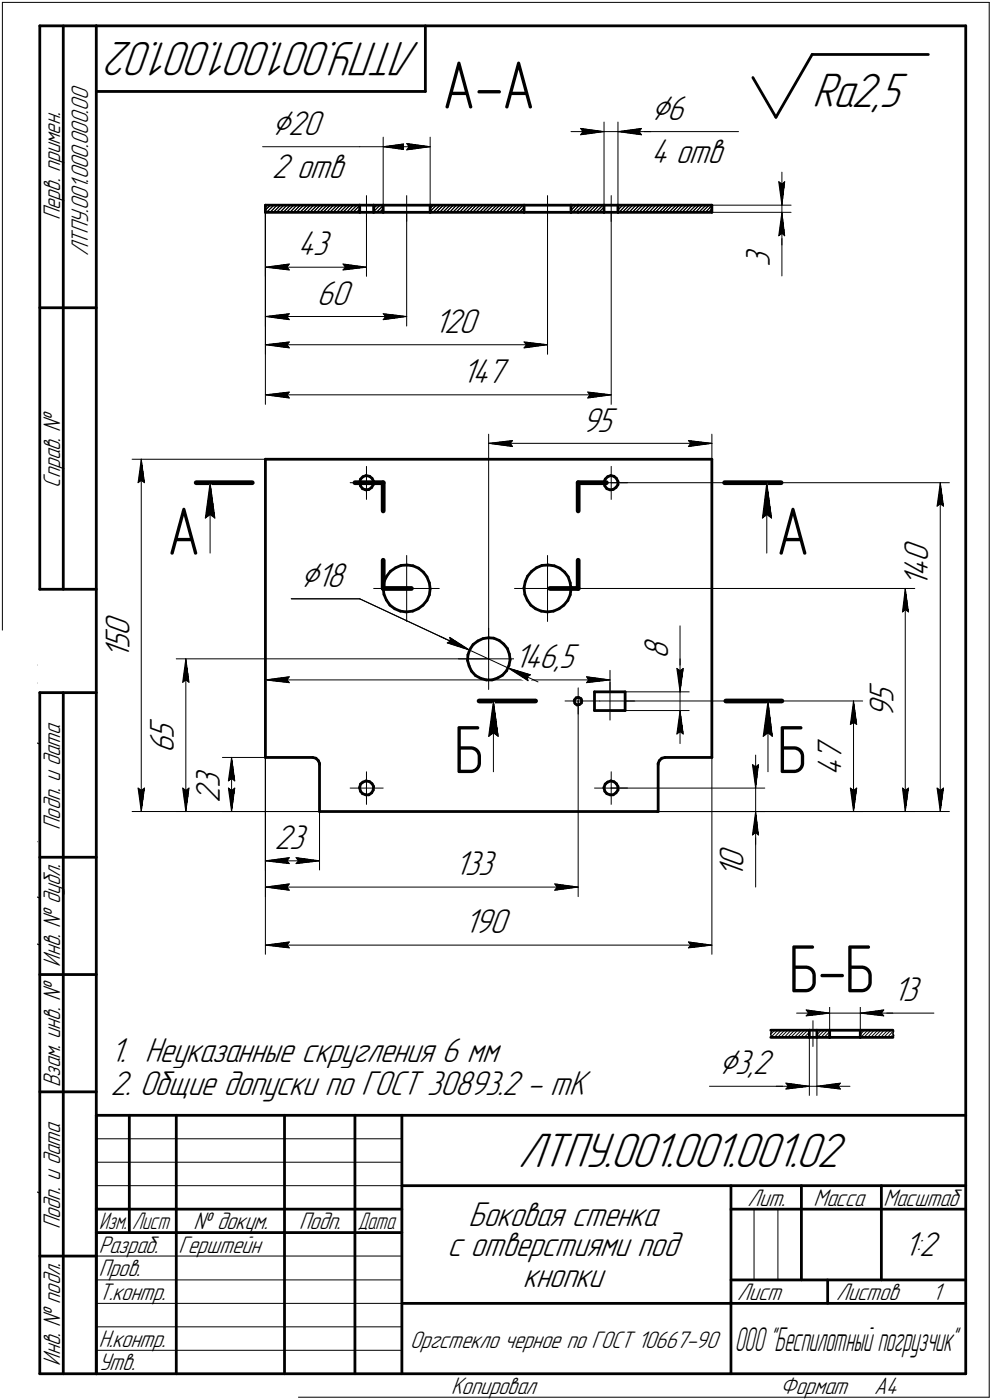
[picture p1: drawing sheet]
<svg xmlns="http://www.w3.org/2000/svg" width="211mm" height="298mm" viewBox="0 0 211 298" stroke-linecap="round" stroke-linejoin="round" font-family="sans-serif">
<defs><g id="words">
<g font-size="14.6">
<text x="94.1" y="23.1">А-А</text>
<text x="35.6" y="118.1">А</text>
<text x="165.2" y="118.1">А</text>
<text x="96.6" y="164.6">Б</text>
<text x="165.4" y="164.6">Б</text>
<text x="167.9" y="211.3">Б-Б</text>
</g>
<g font-size="10.9">
<text x="89.5" y="9" transform="rotate(-180 89.5 9)">ЛТПУ.001.001.001.02</text>
<text x="172.8" y="22.8">Ra2,5</text>
<text x="110.2" y="248.5">ЛТПУ.001.001.001.02</text>
</g>
<g font-size="8.5">
<text x="57.9" y="28.7">Ç20</text>
<text x="138.5" y="25.5">Ç6</text>
<text x="64" y="124.9">Ç18</text>
<text x="152.9" y="228.7">Ç3,2</text>
</g>
<g font-size="7.8">
<text x="138.5" y="34.6">4 отв</text>
<text x="57.9" y="37.8">2 отв</text>
<text x="63.4" y="54.3">43</text>
<text x="163.8" y="56.8" transform="rotate(-90 163.8 56.8)">3</text>
<text x="67.4" y="64.9">60</text>
<text x="92.4" y="70.9">120</text>
<text x="98.4" y="81.6">147</text>
<text x="123.9" y="91.9">95</text>
<text x="197.5" y="119.7" transform="rotate(-90 197.5 119.7)">0</text>
<text x="197.5" y="124.9" transform="rotate(-90 197.5 124.9)">1</text>
<text x="197.5" y="122.8" transform="rotate(-90 197.5 122.8)">4</text>
<text x="27.5" y="135.3" transform="rotate(-90 27.5 135.3)">0</text>
<text x="27.5" y="140.2" transform="rotate(-90 27.5 140.2)">1</text>
<text x="27.5" y="138.1" transform="rotate(-90 27.5 138.1)">5</text>
<text x="109.4" y="142.2">146,5</text>
<text x="142.1" y="140.3" transform="rotate(-90 142.1 140.3)">8</text>
<text x="190.1" y="149.8" transform="rotate(-90 190.1 149.8)">5</text>
<text x="190.1" y="152.9" transform="rotate(-90 190.1 152.9)">9</text>
<text x="37" y="160.4" transform="rotate(-90 37 160.4)">6</text>
<text x="37" y="157.3" transform="rotate(-90 37 157.3)">5</text>
<text x="179.1" y="162" transform="rotate(-90 179.1 162)">7</text>
<text x="46.8" y="167.8" transform="rotate(-90 46.8 167.8)">3</text>
<text x="179.1" y="165.1" transform="rotate(-90 179.1 165.1)">4</text>
<text x="46.8" y="170.9" transform="rotate(-90 46.8 170.9)">2</text>
<text x="58.4" y="180.7">23</text>
<text x="158.2" y="184.8" transform="rotate(-90 158.2 184.8)">0</text>
<text x="96.8" y="186.4">133</text>
<text x="158.2" y="186.9" transform="rotate(-90 158.2 186.9)">1</text>
<text x="98.9" y="198.7">190</text>
<text x="190" y="213.2">13</text>
<text x="23.5" y="226.1">1. Неуказанные скругления 6 мм</text>
<text x="23.5" y="233.2">2. Общие допуски по ГОСТ 30893.2 - mK</text>
<text x="99.7" y="261.1">Боковая стенка</text>
<text x="95.2" y="267.5">с отверстиями под</text>
<text x="192.4" y="267.5">1:2</text>
<text x="111.3" y="274">кнопки</text>
</g>
<text font-size="7.5" x="156.3" y="287.7">ООО &quot;Беспилотный погрузчик&quot;</text>
<g font-size="5.4">
<text x="12.8" y="46.9" transform="rotate(-90 12.8 46.9)">Перв. примен.</text>
<text x="18.8" y="54.6" transform="rotate(-90 18.8 54.6)">ЛТПУ.001.000.000.00</text>
<text x="12.8" y="103.8" transform="rotate(-90 12.8 103.8)">Справ. №</text>
<text x="12.8" y="176.7" transform="rotate(-90 12.8 176.7)">Подп. и дата</text>
<text x="12.8" y="205.8" transform="rotate(-90 12.8 205.8)">Инв. № дубл.</text>
<text x="12.8" y="231.6" transform="rotate(-90 12.8 231.6)">Взам. инв. №</text>
<text x="159.1" y="256.8">Лит.</text>
<text x="173.1" y="256.8">Масса</text>
<text x="188" y="256.8">Масштаб</text>
<text x="12.8" y="261.7" transform="rotate(-90 12.8 261.7)">Подп. и дата</text>
<text x="41.2" y="261.8">№ докум.</text>
<text x="63.6" y="261.8">Подп.</text>
<text x="21" y="266.8">Разраб.</text>
<text x="38" y="266.8">Герштейн</text>
<text x="21" y="271.8">Пров.</text>
<text x="21" y="276.8">Т.контр.</text>
<text x="156.9" y="276.8">Лист</text>
<text x="177.9" y="276.8">Листов</text>
<text x="198.4" y="276.8">1</text>
<text x="21" y="286.8">Н.контр.</text>
<text x="87.3" y="287.1">Оргстекло черное по ГОСТ 10667-90</text>
<text x="7.5" y="292.5" transform="rotate(-90 7.5 292.5)">КОМПАС-3Dv21 Учебнаяверсия©2022ООО&quot;АСКОН-Системыпроектирования&quot;, Россия. Всеправазащищен</text>
<text x="12.8" y="290.8" transform="rotate(-90 12.8 290.8)">Инв. № подл.</text>
<text x="21" y="291.8">Утв.</text>
<text x="96" y="296.8">Копировал</text>
<text x="166" y="296.8">Формат</text>
<text x="186" y="296.8">A4</text>
</g>
<g font-size="5.3">
<text x="21.1" y="261.8">Изм.</text>
<text x="28.1" y="261.8">Лист</text>
<text x="76.1" y="261.8">Дата</text>
</g>
</g></defs>
<g fill="none" stroke="#000" stroke-width=".59">
<path d="M8.5 5.5v120zM8.5 5.5h12zM13.5 5.5v120zM20.5 5.5v287zM20.5 5.5h185zM20.5 19.5h70zM90.5 5.5v14zM160.2 16.5l4.9 8.5zM172.8 11.6l-7.7 13.4zM172.8 11.6h24.7zM205.5 5.5v287zM56.5 43.7v1.5z"/>
<path d="M56.5 45.2h20zM56.5 43.7h20zM76.5 43.7v1.5zM76.5 45.2h3zM76.5 43.7h3zM79.5 45.2h2zM79.5 43.7h2zM79.5 43.7v1.5zM81.5 43.7h10zM81.5 45.2h10zM81.5 43.7v1.5zM91.5 43.7h20z"/>
<path d="M91.5 45.2h20zM91.5 43.7v1.5zM111.5 43.7v1.5zM111.5 45.2h10zM111.5 43.7h10zM121.5 43.7h1.5zM121.5 45.2h1.5zM121.5 43.7v1.5zM123 43.7h5.5zM123 45.2h5.5zM128.5 43.7v1.5zM128.5 43.7h3z"/>
<path d="M128.5 45.2h3zM131.5 43.7v1.5zM131.5 43.7h20zM131.5 45.2h20zM151.5 43.7v1.5zM8.5 65.5h12zM56.5 97.8v63.5zM56.5 97.8h95zM151.5 97.8v63.5zM76.5 102.8l.2 .7zM76.5 102.7h.1M76.7 103.5l.4 .6z"/>
<path d="M76.7 102l-.2 .7zM77.1 104.1l.7 .2zM77.2 101.5l.7-.2zM77.2 101.5l-.5 .5zM77.8 104.3l.7-.1zM77.9 101.3l.8 .1zM78.5 104.2l.6-.4zM78.7 101.4l.5 .5zM79.2 101.9l.3 .6zM79.4 103.2l-.3 .6zM79.5 102.5l-.1 .7zM128.5 102.8l.2 .7z"/>
<path d="M128.5 102.7h.1M128.7 103.5l.4 .6zM128.8 102l-.3 .7zM129.1 104.1l.7 .2zM129.3 101.5l.7-.2zM129.3 101.5l-.5 .5zM129.8 104.3l.7-.1zM130 101.3l.6 .1zM130.5 104.2l.6-.4zM130.6 101.4l.5 .5zM131.1 101.9l.4 .6zM131.5 103.2l-.4 .6z"/>
<path d="M131.5 102.5v.7zM8.5 125.5h12zM81.5 125.3l.2 1.3zM81.5 125.1v.2zM81.7 126.6l.5 1.2zM81.7 123.9l-.2 1.2zM82.2 127.8l.8 1.1zM82.3 122.7l-.6 1.2zM83 128.9l1 .7zM83.1 121.7l1.1-.8zM83.1 121.7l-.8 1zM84 129.6l1.2 .5z"/>
<path d="M84.2 120.9l1.1-.5zM85.2 130.1l1.2 .2zM85.3 120.4l1.3-.1zM86.4 130.3l1.4-.2zM86.6 120.3l1.3 .2zM87.8 130.1l1.2-.5zM87.9 120.5l1.2 .5zM89 129.6l1-.7zM89.1 121l1 .8zM90.1 121.8l.7 1.1zM90.8 127.8l-.8 1.1zM90.8 122.9l.6 1.2z"/>
<path d="M91.4 126.7l-.6 1.1zM91.4 124.1l.1 1.3zM91.5 125.4l-.1 1.3zM99.6 139.4l-.1 1.2zM100 138.3l-.4 1.1zM100.7 137.2l1-.7zM100.7 137.2l-.7 1.1zM101.7 136.5l1.1-.5zM102.8 136l1.2-.2zM104 135.8l1.1 .1zM105.1 135.9l1.2 .5zM106.3 136.4l.9 .8z"/>
<path d="M107.2 137.2l.7 .9zM107.9 138.1l.5 1.2zM108.4 139.3l.1 1.2zM111.5 125.3l.2 1.3zM111.5 125.1v.2zM111.7 126.6l.5 1.2zM111.8 123.9l-.3 1.2zM112.2 127.8l.7 1.1zM112.3 122.7l-.5 1.2zM112.9 128.9l1.1 .7zM113.1 121.7l1-.8zM113.1 121.7l-.8 1z"/>
<path d="M114 129.6l1.1 .5zM114.1 120.9l1.2-.5zM115.1 130.1l1.4 .2zM115.3 120.4l1.4-.1zM116.5 130.3l1.3-.2zM116.7 120.3l1.2 .2zM117.8 130.1l1.2-.5zM117.9 120.5l1.2 .5zM119 129.6l1-.7zM119.1 121l1 .8zM120.1 121.8l.8 1.1zM120.8 127.8l-.8 1.1z"/>
<path d="M120.9 122.9l.4 1.2zM121.3 126.7l-.5 1.1zM121.3 124.1l.2 1.3zM121.5 125.4l-.2 1.3zM8.5 147.5v145zM8.5 147.5h12zM13.5 147.5v145zM99.5 140.6l.3 1.2zM99.8 141.8l.5 1.1zM100.3 142.9l.9 .9zM101.2 143.8l1.1 .6zM102.3 144.4l1.2 .4z"/>
<path d="M103.5 144.8h1.2zM104.7 144.8l1.2-.4zM105.9 144.4l1-.6zM107.8 142.8l-.9 1zM108.3 141.7l-.5 1.1zM108.5 140.5l-.2 1.2zM122.2 149.3l.1 .5zM122.3 149l-.1 .3zM122.3 149.8l.5 .3zM122.6 148.6l.5-.1zM122.6 148.6l-.3 .4zM122.8 150.1l.5-.1z"/>
<path d="M123.1 148.5l.5 .3zM123.3 150l.4-.3zM123.6 148.8l.2 .4zM123.8 149.2l-.1 .5zM126.5 147.3v4zM126.5 151.3h6.5zM126.5 147.3h6.5zM133 147.3v4zM56.5 161.3h10zM66.5 161.3l.7 .2zM67.2 161.5l.5 .5zM67.7 162l.3 .6z"/>
<path d="M68 162.6v.2zM68 162.8v10zM68 172.8h72zM76.5 167.8l.2 .7zM76.5 167.6v.2zM76.7 168.5l.4 .5zM76.7 167l.5-.5zM76.7 167l-.2 .6zM77.1 169l.7 .2zM77.2 166.5l.7-.2zM77.8 169.2h.7zM77.9 166.3l.8 .2z"/>
<path d="M78.5 169.2l.6-.4zM78.7 166.5l.5 .4zM79.2 166.9l.3 .6zM79.4 168.2l-.3 .6zM79.5 167.5l-.1 .7zM128.5 167.8l.2 .7zM128.5 167.6v.2zM128.7 168.5l.4 .5zM128.8 167l.5-.5zM128.8 167l-.3 .6zM129.1 169l.7 .2zM129.3 166.5l.7-.2z"/>
<path d="M129.8 169.2h.7zM130 166.3l.6 .2zM130.5 169.2l.6-.4zM130.6 166.5l.5 .4zM131.1 166.9l.4 .6zM131.5 168.2l-.4 .6zM131.5 167.5v.7zM140 162.6v.2zM140 162.8v10zM140.3 162l-.3 .6zM140.8 161.5l.7-.2zM140.8 161.5l-.5 .5z"/>
<path d="M141.5 161.3h10zM8.5 182.5h12zM8.5 207.5h12zM164 219.4h8.2zM172.2 219.4v1.5zM172.2 219.4h1.6zM173.8 219.4h2.7zM173.8 219.4v1.5zM176.5 219.4v1.5zM176.5 219.4h6.5zM183 219.4h7zM183 219.4v1.5z"/>
<path d="M8.5 232.5h12zM20.5 237.5h185zM20.5 237.5v55zM27.5 237.5v25zM37.5 237.5v55zM60.5 237.5v55zM75.5 237.5v55zM85.5 237.5v55zM164 220.9h8.2zM172.2 220.9h1.6zM173.8 220.9h2.7zM176.5 220.9h6.5z"/>
<path d="M183 220.9h7zM20.5 257.5h65zM85.5 252.5h120zM155.5 252.5v40zM155.5 257.5h15zM170.5 252.5v20zM170.5 257.5h35zM187.5 252.5v20zM8.5 267.5h12zM20.5 262.5h65zM85.5 277.5h70zM155.5 277.5h50z"/>
<path d="M155.5 272.5h50zM176.1 272.5v5zM8.5 292.5h12zM20.5 292.5h185z"/>
</g>
<g fill="none" stroke="#000" stroke-width=".21">
<path d="M.5 .5v297zM.5 .5h210zM210.5 .5v297zM55.9 31.2h20.6zM76.5 31.2h5zM81.5 29.2v14.5zM81.5 31.2l5-.6zM81.5 31.2l5 .7zM81.5 31.2h10zM86 31.2l.5 .7zM86.5 30.6l-.5 .6zM86.5 31.9l5-.7z"/>
<path d="M86.5 30.6l.5 .6zM86.5 30.6l5 .6zM87 31.2l-.5 .7zM91.5 29.2v14.5zM121.5 28h7zM123.5 27.3l5 .7zM123.5 27.3l.5 .7zM123.5 28.7l5-.7zM124 28l-.5 .7zM128.5 26v17.7zM128.5 28h3zM131.5 28h5z"/>
<path d="M131.5 26v17.7zM131.5 28l5 .7zM131.5 28l5-.7zM131.5 28h7zM136 28l.5 .7zM136.5 28h20.6zM136.5 27.3l-.5 .7zM165.7 38.7l.7 .5zM165.7 38.7l.7 5zM166.4 39.2l.6-.5zM166.4 36.7v7zM167 38.7l-.6 5z"/>
<path d="M56.5 44.7l1.1-1zM56.5 44l.3-.3zM56.5 45.2v13.6zM56.5 45.2v24.2zM56.5 45.2v30.2zM56.5 45.2v40.9zM56.5 56.9l5.1-.7zM56.5 56.9l5.1 .6zM56.5 56.9h21.5zM56.7 45.2l1.6-1.5zM58.2 45.2l1.5-1.5zM58.8 45.2l1.6-1.5z"/>
<path d="M58.9 43.7l-1.4 1.5zM60.3 45.2l1.5-1.5zM61 45.2l1.5-1.5zM61 43.7l-1.4 1.5zM61 56.9l.6 .6zM61.6 56.2l-.6 .7zM62.4 45.2l1.5-1.5zM63.1 45.2l1.5-1.5zM63.2 43.7l-1.5 1.5zM63.8 45.2l1.6-1.5zM64.5 45.2l1.5-1.5zM66 45.2l1.5-1.5z"/>
<path d="M66.6 45.2l1.6-1.5zM66.7 43.7l-1.4 1.5zM68.1 45.2l1.5-1.5zM68.7 45.2l1.6-1.5zM68.8 43.7l-1.4 1.5zM70.2 45.2l1.5-1.5zM70.9 45.2l1.5-1.5zM71 43.7l-1.5 1.5zM72.3 45.2l1.5-1.5zM73 45.2l1.5-1.5zM73 57.5l5-.6zM73 56.2l.5 .7z"/>
<path d="M73 56.2l5 .7zM73.1 43.7l-1.5 1.5zM73.5 56.9l-.5 .6zM74.4 45.2l1.5-1.5zM75.1 45.2l1.4-1.4zM75.2 43.7l-1.5 1.5zM76.5 44.5l-.6 .7zM78 41.7v5.5zM78 45.2v13.6zM79.5 45l1.4-1.3zM79.5 44.4l.7-.7zM80.1 45.2l1.4-1.4z"/>
<path d="M80.8 45.2l.7-.8zM81.5 45.2h.1M86.5 41.7v5.5zM86.5 45.2v24.2zM91.5 45l1.4-1.3zM91.5 44.4l.7-.7zM92.1 45.2l1.5-1.5zM92.8 45.2l1.5-1.5zM94.2 45.2l1.6-1.5zM94.9 45.2l1.5-1.5zM95 43.7l-1.4 1.5zM96.4 45.2l1.5-1.5z"/>
<path d="M97 45.2l1.6-1.5zM97.1 43.7l-1.4 1.5zM98.5 45.2l1.5-1.5zM99.1 45.2l1.6-1.5zM99.2 43.7l-1.4 1.5zM100.6 45.2l1.5-1.5zM101.3 45.2l1.5-1.5zM101.3 43.7l-1.4 1.5zM102 45.2l1.5-1.5zM102.7 45.2l1.5-1.5zM103.4 45.2l1.5-1.5zM104.1 45.2l1.6-1.5z"/>
<path d="M104.8 45.2l1.5-1.5zM106.3 45.2l1.5-1.5zM106.9 45.2l1.6-1.5zM107 43.7l-1.4 1.5zM108.4 45.2l1.5-1.5zM109.1 45.2l1.5-1.5zM109.1 43.7l-1.4 1.5zM111.3 43.7l-1.5 1.5zM111.5 44.9l-.3 .3zM111.5 44.2l-1 1zM116.5 41.7v5.5zM116.5 45.2v30.2z"/>
<path d="M121.5 44.8l1.1-1.1zM121.5 44l.4-.3zM122.5 45.2l.5-.5zM123 44.7l1-1zM123 43.9l-1.2 1.3zM123 43.9l.3-.2zM123.2 45.2l1.5-1.5zM124.6 45.2l1.6-1.5zM125.3 45.2l1.5-1.5zM125.4 43.7l-1.4 1.5zM126.7 45.2l1.6-1.5zM127.4 45.2l1.1-1.1z"/>
<path d="M127.5 43.7l-1.4 1.5zM128.2 45.2l.3-.3zM130 41.7v5.5zM130 45.2v40.9zM131.5 43.9l.3-.2zM132.4 45.2l1.5-1.5zM132.5 43.7l-1 1zM133.1 45.2l1.5-1.5zM133.2 43.7l-1.5 1.5zM134.5 45.2l1.6-1.5zM135.3 43.7l-1.4 1.5zM136.7 43.7l-1.5 1.5z"/>
<path d="M137.4 43.7l-1.4 1.5zM138.2 43.7l-1.5 1.5zM138.8 45.2l1.5-1.5zM138.9 43.7l-1.6 1.5zM139.4 45.2l1.6-1.5zM139.5 43.7l-1.4 1.5zM140.2 45.2l1.5-1.5zM140.9 45.2l1.5-1.5zM142.3 45.2l1.5-1.5zM143.1 43.7l-1.5 1.5zM144.5 43.7l-1.5 1.5zM145.1 45.2l1.5-1.5z"/>
<path d="M145.2 43.7l-1.4 1.5zM146 43.7l-1.6 1.5zM146.6 45.2l1.5-1.5zM147.2 45.2l1.6-1.5zM147.3 43.7l-1.4 1.5zM148.7 45.2l1.5-1.5zM149.4 43.7l-1.4 1.5zM150.9 43.7l-1.5 1.5zM151.5 44.4l-.7 .8zM151.5 43.8l-1.4 1.4zM151.5 45.2h16.8zM151.5 43.7h16.8z"/>
<path d="M165.7 50.2l.7-.5zM166.4 45.2v5zM166.4 50.2v8.6zM166.4 45.2l-.7 5zM166.4 49.7l.6 .5zM166.4 45.2l.6 5zM166.4 45.2v7zM166.4 43.7v1.5zM56.5 67.4l5.1-.6zM56.5 67.4l5.1 .7zM56.5 67.4h30zM56.5 73.4l5.1-.6z"/>
<path d="M56.5 73.4l5.1 .7zM56.5 73.4h60zM61 67.4l.6 .7zM61 73.4l.6 .7zM61.6 66.8l-.6 .6zM61.6 72.8l-.6 .6zM81.5 68.1l5-.7zM81.5 66.8l.5 .6zM81.5 66.8l5 .6zM82 67.4l-.5 .7zM111.5 74.1l5-.7zM111.5 72.8l.5 .6z"/>
<path d="M111.5 72.8l5 .6zM112 73.4l-.5 .7zM28.1 97.8h28.4zM30.1 97.8l.6 5zM30.1 97.8l-.7 5zM30.1 97.8v75zM56.5 84.1l5.1-.6zM56.5 84.1l5.1 .7zM56.5 84.1h73.5zM61 84.1l.6 .7zM61.6 83.5l-.6 .6zM78 99.3v3.5z"/>
<path d="M104 92.5v47.8zM104 94.4l5.1-.6zM104 94.4l5.1 .7zM104 94.4h47.5zM108.5 94.4l.6 .7zM109.1 93.8l-.6 .6zM125.1 84.8l4.9-.7zM125.1 83.5l.4 .6zM125.1 83.5l4.9 .6zM125.5 84.1l-.4 .7zM130 99.3v3.5zM146.5 95.1l5-.7z"/>
<path d="M146.5 93.8l.5 .6zM146.5 93.8l5 .6zM147 94.4l-.5 .7zM151.5 92.5v5.3zM29.4 102.8l.7-.5zM30.1 102.3l.6 .5zM43.7 110.3l1-.7zM44.7 102.8l1 7.5zM44.7 109.6l1 .7zM44.7 102.8l-1 7.5zM44.7 102.8v15zM74.5 102.8h3.5z"/>
<path d="M78 102.8v3.5zM78 102.8h3.5zM86.5 118.3v7zM116.5 118.3v7zM126.5 102.8h3.5zM130 102.8v3.5zM130 102.8h3.5zM130 102.8h72zM162.2 110.3l1-.7zM163.2 102.8l1 7.5zM163.2 109.6l1 .7zM163.2 102.8l-1 7.5z"/>
<path d="M163.2 102.8v15zM199.4 107.8l.7-.5zM200.1 102.8l.6 5zM200.1 107.3l.6 .5zM200.1 102.8l-.7 5zM200.1 102.8v70zM62 127.5h14.5zM76.5 127.5l23.4 10.9zM79.5 125.3h7zM86.5 125.3v7zM86.5 125.3h7zM93.6 135.5l6.3 2.9z"/>
<path d="M95.2 136.9l.6-.4zM95.2 136.9l4.7 1.5zM95.7 135.7l4.2 2.7zM95.7 135.7l.1 .8zM99.9 138.4l8.2 3.8zM104 133.8v6.5zM109.5 125.3h7zM116.5 125.3v7zM116.5 125.3h7zM116.5 125.3h78.1zM144.7 133.3v9zM192 130.3l.6-.5z"/>
<path d="M192.6 125.3l.7 5zM192.6 129.8l.7 .5zM192.6 125.3l-.6 5zM192.6 125.3v47.5zM37.5 140.3h66.5zM38.9 145.3l.6-.5zM39.5 140.3l.7 5zM39.5 144.8l.7 .5zM39.5 140.3l-.6 5zM39.5 140.3v32.5zM56.5 142.7v18.6zM56.5 144.8l5.1-.7z"/>
<path d="M56.5 144.8l5.1 .6zM56.5 144.8h73.3zM61 144.8l.6 .6zM61.6 144.1l-.6 .7zM97.5 140.3h6.5zM104 140.3v6.5zM104 140.3h6.5zM104 156.8l1-.8zM105 149.3l1 7.5zM105 156l1 .8zM105 149.3l-1 7.5zM105 149.3v15z"/>
<path d="M108.1 142.2l4.3 2.7zM108.1 142.2l4.8 1.5zM108.1 142.2l6.4 3zM112.2 144.1l.2 .8zM112.2 144.1l.7-.4zM120.2 149.3h7.4zM123 149.3v2.8zM123 146.5v2.8zM123 149.3v41.6zM124.8 145.4l5-.6zM124.8 144.1l.4 .7zM124.8 144.1l5 .7z"/>
<path d="M125.2 144.8l-.4 .6zM127.6 149.3h7.4zM129.8 145.3v8zM129.8 142.7v4.6zM133 151.3h13.6zM133 147.3h13.6zM133 149.3h50.6zM144 156.3l.7-.5zM144 142.3l.7 .5zM144 142.3l.7 5zM144.7 142.3v5zM144.7 151.3l-.7 5z"/>
<path d="M144.7 155.8l.7 .5zM144.7 151.3l.7 5zM144.7 151.3v7zM144.7 142.8l.7-.5zM144.7 140.3v7zM144.7 147.3v4zM145.4 142.3l-.7 5zM162.4 156.8l1-.8zM163.4 149.3l.9 7.5zM163.4 156l.9 .8zM163.4 149.3l-1 7.5zM163.4 149.3v15z"/>
<path d="M180.9 154.3l.7-.5zM181.6 149.3l.7 5zM181.6 153.8l.7 .5zM181.6 149.3l-.7 5zM181.6 149.3v23.5zM28.1 172.8h39.9zM29.4 167.8l.7 5zM29.4 167.8l.7 .5zM30.1 168.3l.6-.5zM30.7 167.8l-.6 5zM37.5 172.8h30.5zM38.9 167.8l.6 5z"/>
<path d="M38.9 167.8l.6 .5zM39.5 168.3l.7-.5zM40.2 167.8l-.7 5zM47.3 172.8h20.7zM47.3 161.3h14.3zM48.6 167.8l.7 5zM48.6 167.8l.7 .5zM48.6 166.3l.7-.5zM49.3 168.3l.7-.5zM49.3 161.3l.7 5zM49.3 165.8l.7 .5zM49.3 161.3l-.7 5z"/>
<path d="M49.3 161.3v11.5zM50 167.8l-.7 5zM56.5 161.3v24zM56.5 161.3v41.9zM56.5 161.3v29.6zM68 172.8v12.5zM74.5 167.8h3.5zM78 167.8v3.5zM78 164.3v3.5zM78 167.8h3.5zM126.5 167.8h3.5zM130 167.8v3.5z"/>
<path d="M130 164.3v3.5zM130 167.8h3.5zM130 167.8h32.7zM140 172.8h22.7zM140 172.8h54.6zM140 172.8h43.6zM140 172.8h62zM151.5 161.3v41.9zM160.1 177.8l.7-.5zM160.1 162.8l.7 .5zM160.1 162.8l.7 5zM160.8 172.8v5z"/>
<path d="M160.8 177.8v11.1zM160.8 172.8l-.7 5zM160.8 177.3l.6 .5zM160.8 172.8l.6 5zM160.8 172.8v7zM160.8 163.3l.6-.5zM160.8 160.8v7zM160.8 167.8v5zM161.4 162.8l-.6 5zM180.9 167.8l.7 5zM180.9 167.8l.7 .5zM181.6 168.3l.7-.5z"/>
<path d="M182.3 167.8l-.7 5zM192 167.8l.6 5zM192 167.8l.6 .5zM192.6 168.3l.7-.5zM193.3 167.8l-.7 5zM199.4 167.8l.7 5zM199.4 167.8l.7 .5zM200.1 168.3l.6-.5zM200.7 167.8l-.6 5zM56.5 183.3l5.1-.7zM56.5 183.3l5.1 .6zM56.5 183.3h11.5z"/>
<path d="M56.5 188.9l5.1-.7zM56.5 188.9l5.1 .7zM56.5 188.9h66.5zM61 183.3l.6 .6zM61 188.9l.6 .7zM61.6 182.6l-.6 .7zM61.6 188.2l-.6 .7zM63 183.9l5-.6zM63 182.6l.5 .7zM63 182.6l5 .7zM63.5 183.3l-.5 .6zM118 189.6l5-.7z"/>
<path d="M118 188.2l.5 .7zM118 188.2l5 .7zM118.5 188.9l-.5 .7zM56.5 201.3l5.1-.7zM56.5 201.3l5.1 .5zM56.5 201.3h95zM61 201.3l.6 .5zM61.6 200.6l-.6 .7zM146.5 201.8l5-.5zM146.5 200.6l.5 .7zM146.5 200.6l5 .7zM147 201.3l-.5 .5z"/>
<path d="M164 219.4l.2 .2zM164 220h.1M164.1 219.7h.1M164.1 219.8h.1M164.1 219.9l-.1 .1zM164.1 219.4l-.1 .1zM164.2 219.6l-.1 .1zM166.2 219.4l-1.4 1.5zM168.3 219.4l-1.4 1.5zM169.5 215.7h7zM171.5 215.1l5 .6zM171.5 215.1l.5 .6z"/>
<path d="M171.5 216.3l5-.6zM172 215.7l-.5 .6zM172.2 219.4v13.9zM173 217.3v5.5zM173.8 219.5l.2-.1zM173.8 219.4v13.9zM176.1 219.4l-1.4 1.5zM176.5 213.7v5.7zM176.5 215.7h6.5zM183 219.5l.2-.1zM183 215.7h5zM183 213.7v5.7z"/>
<path d="M183 215.7l5 .6zM183 215.7l5-.6zM183 215.7h7zM183.9 219.4l-.9 .9zM186 219.4l-1.4 1.5zM187.5 215.7l.5 .6zM188 215.7h10.7zM188 215.1l-.5 .6zM188.1 219.4l-1.4 1.5zM190 219.4l.2 .1zM190 220h.1M190 219.6l-1.2 1.3z"/>
<path d="M190.1 219.8l.1-.1zM190.1 219.8h.1M190.1 219.9l-.1 .1zM190.2 219.5v.2zM151 231.3h16.2zM164 220.1h.1M164 220.2h.1M164 220.3h.1M164 220.4l.1 .1zM164 220.8h.1M164 220.9l1.5-1.5zM164 220.2l.8-.8z"/>
<path d="M164.1 220.5h.1M164.1 220.6v.1zM164.1 220.7l-.1 .1zM165.2 231.3h7zM165.4 220.9l1.6-1.5zM166.1 220.9l1.5-1.5zM167.2 231.3h5zM167.2 230.6l5 .7zM167.2 230.6l.5 .7zM167.2 231.9l5-.6zM167.6 220.9l1.5-1.5zM167.7 231.3l-.5 .6z"/>
<path d="M168.2 220.9l1.6-1.5zM169 220.9l1.5-1.5zM169.7 220.9l1.5-1.5zM170.3 220.9l1.6-1.5zM171.1 220.9l1.1-1.1zM171.8 220.9l.4-.4zM172.2 231.3h1.6zM173.8 220.3l1-.9zM173.8 231.3l5 .6zM173.8 231.3l5-.7zM173.8 231.3h7zM173.9 220.9l1.5-1.5z"/>
<path d="M175.3 220.9l1.2-1.2zM176 220.9l.5-.5zM178.3 231.3l.5 .6zM178.8 230.6l-.5 .7zM183.1 220.9l1.6-1.5zM183.8 220.9l1.5-1.5zM185.3 220.9l1.5-1.5zM185.9 220.9l1.6-1.5zM187.4 220.9l1.5-1.5zM188 220.9l1.6-1.5zM190 220.1l.1 .1zM190 220.3l-.5 .6z"/>
<path d="M190.1 220.2h.1M190.1 220.3l.1 .1zM190.1 220.8l-.1 .1zM190.2 220.4h.1M190.2 220.5h.1M190.2 220.6h.1M190.2 220.6l-.1 .2zM20.5 247.5h65zM20.5 252.5h65zM20.5 242.5h65zM160.4 257.5v15zM165.5 257.5v15z"/>
<path d="M20.5 267.5h65zM20.5 272.5h65zM20.5 277.5h65zM.5 297.5h210zM20.5 282.5h65zM20.5 287.5h65z"/>
</g>
<path d="M41.7 102.8h12zM75.5 102.8h6zM81.5 119.3v6zM81.5 102.8v6zM123 102.8h6zM123 102.8v6zM123 119.3v6zM154.2 102.8h12zM81.5 125.3h6zM117 125.3h6zM101.9 149.3h12.1zM154.4 149.3h12z" fill="none" stroke="#000" stroke-width="1"/>
<g fill="#fff" stroke="#fff" stroke-width=".21">
<path d="M23.5 220.5h83.9zM23.5 220.6h83.9zM23.5 220.6h83.9zM23.5 220.7h83.9zM23.5 220.8h83.9zM23.5 220.9h83.9zM23.5 221h83.9zM23.5 221.1h83.9zM23.5 221.1h83.9zM23.5 221.2h83.9zM23.5 221.3h83.9zM23.5 221.4h83.9zM23.5 221.5h83.9zM23.5 221.6h83.9zM23.5 221.7h83.9zM23.5 221.7h83.9zM23.5 221.8h83.9zM23.5 221.9h83.9zM23.5 222h83.9zM23.5 222.1h83.9zM23.5 222.2h83.9zM23.5 222.2h83.9zM23.5 222.3h83.9zM23.5 222.4h83.9zM23.5 222.5h83.9zM23.5 222.6h83.9zM23.5 222.7h83.9zM23.5 222.8h83.9zM23.5 222.8h83.9zM23.5 222.9h83.9zM23.5 223h83.9zM23.5 223.1h83.9zM23.5 223.2h83.9zM23.5 223.3h83.9zM23.5 223.4h83.9zM23.5 223.4h83.9zM23.5 223.5h83.9zM23.5 223.6h83.9zM23.5 223.7h83.9zM23.5 223.8h83.9zM23.5 223.9h83.9zM23.5 223.9h83.9zM23.5 224h83.9zM23.5 224.1h83.9zM23.5 224.2h83.9zM23.5 224.3h83.9zM23.5 224.4h83.9zM23.5 224.5h83.9zM23.5 224.5h83.9zM23.5 224.6h83.9zM23.5 224.7h83.9zM23.5 224.8h83.9zM23.5 224.9h83.9zM23.5 225h83.9zM23.5 225h83.9zM23.5 225.1h83.9zM23.5 225.2h83.9zM23.5 225.3h83.9zM23.5 225.4h83.9zM23.5 225.5h83.9zM23.5 225.6h83.9zM23.5 225.6h83.9zM23.5 225.7h83.9zM23.5 225.8h83.9zM23.5 225.9h83.9zM23.5 226h83.9zM23.5 226.1h83.9zM23.5 226.1h83.9zM23.5 226.2h83.9zM23.5 226.3h83.9zM23.5 226.4h83.9zM23.5 226.5h83.9zM23.5 226.6h83.9zM23.5 226.7h83.9zM23.5 226.7h83.9zM23.5 226.8h83.9zM23.5 226.9h83.9zM23.5 227h83.9zM23.5 227.1h83.9zM23.5 227.2h83.9zM23.5 227.2h83.9zM23.5 227.3h83.9zM23.5 227.4h83.9zM23.5 227.5h83.9z"/>
<path d="M23.5 227.6h104.6zM23.5 227.7h104.6zM23.5 227.8h104.6zM23.5 227.8h104.6zM23.5 227.9h104.6zM23.5 228h104.6zM23.5 228.1h104.6zM23.5 228.2h104.6zM23.5 228.3h104.6zM23.5 228.3h104.6zM23.5 228.4h104.6zM23.5 228.5h104.6zM23.5 228.6h104.6zM23.5 228.7h104.6zM23.5 228.8h104.6zM23.5 228.9h104.6zM23.5 228.9h104.6zM23.5 229h104.6zM23.5 229.1h104.6zM23.5 229.2h104.6zM23.5 229.3h104.6zM23.5 229.4h104.6zM23.5 229.4h104.6zM23.5 229.5h104.6zM23.5 229.6h104.6zM23.5 229.7h104.6zM23.5 229.8h104.6zM23.5 229.9h104.6zM23.5 230h104.6zM23.5 230h104.6zM23.5 230.1h104.6zM23.5 230.2h104.6zM23.5 230.3h104.6zM23.5 230.4h104.6zM23.5 230.5h104.6zM23.5 230.5h104.6zM23.5 230.6h104.6zM23.5 230.7h104.6zM23.5 230.8h104.6zM23.5 230.9h104.6zM23.5 231h104.6zM23.5 231.1h104.6zM23.5 231.1h104.6zM23.5 231.2h104.6zM23.5 231.3h104.6zM23.5 231.4h104.6zM23.5 231.5h104.6zM23.5 231.6h104.6zM23.5 231.6h104.6zM23.5 231.7h104.6zM23.5 231.8h104.6zM23.5 231.9h104.6zM23.5 232h104.6zM23.5 232.1h104.6zM23.5 232.2h104.6zM23.5 232.2h104.6zM23.5 232.3h104.6zM23.5 232.4h104.6zM23.5 232.5h104.6zM23.5 232.6h104.6zM23.5 232.7h104.6zM23.5 232.7h104.6zM23.5 232.8h104.6zM23.5 232.9h104.6zM23.5 233h104.6zM23.5 233.1h104.6zM23.5 233.2h104.6zM23.5 233.3h104.6zM23.5 233.3h104.6zM23.5 233.4h104.6zM23.5 233.5h104.6zM23.5 233.6h104.6zM23.5 233.7h104.6zM23.5 233.8h104.6zM23.5 233.8h104.6zM23.5 233.9h104.6zM23.5 234h104.6zM23.5 234.1h104.6zM23.5 234.2h104.6zM23.5 234.3h104.6zM23.5 234.4h104.6zM23.5 234.4h104.6zM23.5 234.5h104.6zM23.5 234.6h104.6zM23.5 234.7h104.6z"/>
<path d="M165.2 106.9h7.1zM165.2 107h7.1zM165.2 107.1h7.1zM165.2 107.2h7.1zM165.2 107.3h7.1zM165.2 107.4h7.1zM165.2 107.4h7.1zM165.2 107.5h7.1zM165.2 107.6h7.1zM165.2 107.7h7.1zM165.2 107.8h7.1zM165.2 107.9h7.1zM165.2 107.9h7.1zM165.2 108h7.1zM165.2 108.1h7.1zM165.2 108.2h7.1zM165.2 108.3h7.1zM165.2 108.4h7.1zM165.2 108.5h7.1zM165.2 108.5h7.1zM165.2 108.6h7.1zM165.2 108.7h7.1zM165.2 108.8h7.1zM165.2 108.9h7.1zM165.2 109h7.1zM165.2 109.1h7.1zM165.2 109.1h7.1zM165.2 109.2h7.1zM165.2 109.3h7.1zM165.2 109.4h7.1zM165.2 109.5h7.1zM165.2 109.6h7.1zM165.2 109.6h7.1zM165.2 109.7h7.1zM165.2 109.8h7.1zM165.2 109.9h7.1zM165.2 110h7.1zM165.2 110.1h7.1zM165.2 110.2h7.1zM165.2 110.2h7.1zM165.2 110.3h7.1zM165.2 110.4h7.1zM165.2 110.5h7.1zM165.2 110.6h7.1zM165.2 110.7h7.1zM165.2 110.7h7.1zM165.2 110.8h7.1zM165.2 110.9h7.1zM165.2 111h7.1zM165.2 111.1h7.1zM165.2 111.2h7.1zM165.2 111.3h7.1zM165.2 111.3h7.1zM165.2 111.4h7.1zM165.2 111.5h7.1zM165.2 111.6h7.1zM165.2 111.7h7.1zM165.2 111.8h7.1zM165.2 111.8h7.1zM165.2 111.9h7.1zM165.2 112h7.1zM165.2 112.1h7.1zM165.2 112.2h7.1zM165.2 112.3h7.1zM165.2 112.4h7.1zM165.2 112.4h7.1zM165.2 112.5h7.1zM165.2 112.6h7.1zM165.2 112.7h7.1zM165.2 112.8h7.1zM165.2 112.9h7.1zM165.2 112.9h7.1zM165.2 113h7.1zM165.2 113.1h7.1zM165.2 113.2h7.1zM165.2 113.3h7.1zM165.2 113.4h7.1zM165.2 113.5h7.1zM165.2 113.5h7.1zM165.2 113.6h7.1zM165.2 113.7h7.1zM165.2 113.8h7.1zM165.2 113.9h7.1zM165.2 114h7.1zM165.2 114h7.1zM165.2 114.1h7.1zM165.2 114.2h7.1zM165.2 114.3h7.1zM165.2 114.4h7.1zM165.2 114.5h7.1zM165.2 114.6h7.1zM165.2 114.6h7.1zM165.2 114.7h7.1zM165.2 114.8h7.1zM165.2 114.9h7.1zM165.2 115h7.1zM165.2 115.1h7.1zM165.2 115.1h7.1zM165.2 115.2h7.1zM165.2 115.3h7.1zM165.2 115.4h7.1zM165.2 115.5h7.1zM165.2 115.6h7.1zM165.2 115.7h7.1zM165.2 115.7h7.1zM165.2 115.8h7.1zM165.2 115.9h7.1zM165.2 116h7.1zM165.2 116.1h7.1zM165.2 116.2h7.1zM165.2 116.2h7.1zM165.2 116.3h7.1zM165.2 116.4h7.1zM165.2 116.5h7.1zM165.2 116.6h7.1zM165.2 116.7h7.1zM165.2 116.8h7.1zM165.2 116.8h7.1zM165.2 116.9h7.1zM165.2 117h7.1zM165.2 117.1h7.1zM165.2 117.2h7.1zM165.2 117.3h7.1zM165.2 117.3h7.1zM165.2 117.4h7.1zM165.2 117.5h7.1zM165.2 117.6h7.1zM165.2 117.7h7.1zM165.2 117.8h7.1zM165.2 117.9h7.1zM165.2 117.9h7.1zM165.2 118h7.1zM165.2 118.1h7.1zM165.2 118.2h7.1zM165.2 118.3h7.1zM165.2 118.4h7.1zM165.2 118.4h7.1zM165.2 118.5h7.1zM165.2 118.6h7.1zM165.2 118.7h7.1zM165.2 118.8h7.1zM165.2 118.9h7.1zM165.2 119h7.1zM165.2 119h7.1zM165.2 119.1h7.1zM165.2 119.2h7.1zM165.2 119.3h7.1zM165.2 119.4h7.1zM165.2 119.5h7.1zM165.2 119.5h7.1zM165.2 119.6h7.1zM165.2 119.7h7.1zM165.2 119.8h7.1zM165.2 119.9h7.1zM165.2 120h7.1zM165.2 120.1h7.1zM165.2 120.1h7.1zM165.2 120.2h7.1zM165.2 120.3h7.1zM165.2 120.4h7.1zM165.2 120.5h7.1zM165.2 120.6h7.1zM165.2 120.6h7.1zM165.2 120.7h7.1zM165.2 120.8h7.1zM165.2 120.9h7.1zM165.2 121h7.1zM165.2 121.1h7.1z"/>
<path d="M35.6 106.9h7.1zM35.6 107h7.1zM35.6 107.1h7.1zM35.6 107.2h7.1zM35.6 107.3h7.1zM35.6 107.4h7.1zM35.6 107.4h7.1zM35.6 107.5h7.1zM35.6 107.6h7.1zM35.6 107.7h7.1zM35.6 107.8h7.1zM35.6 107.9h7.1zM35.6 107.9h7.1zM35.6 108h7.1zM35.6 108.1h7.1zM35.6 108.2h7.1zM35.6 108.3h7.1zM35.6 108.4h7.1zM35.6 108.5h7.1zM35.6 108.5h7.1zM35.6 108.6h7.1zM35.6 108.7h7.1zM35.6 108.8h7.1zM35.6 108.9h7.1zM35.6 109h7.1zM35.6 109.1h7.1zM35.6 109.1h7.1zM35.6 109.2h7.1zM35.6 109.3h7.1zM35.6 109.4h7.1zM35.6 109.5h7.1zM35.6 109.6h7.1zM35.6 109.6h7.1zM35.6 109.7h7.1zM35.6 109.8h7.1zM35.6 109.9h7.1zM35.6 110h7.1zM35.6 110.1h7.1zM35.6 110.2h7.1zM35.6 110.2h7.1zM35.6 110.3h7.1zM35.6 110.4h7.1zM35.6 110.5h7.1zM35.6 110.6h7.1zM35.6 110.7h7.1zM35.6 110.7h7.1zM35.6 110.8h7.1zM35.6 110.9h7.1zM35.6 111h7.1zM35.6 111.1h7.1zM35.6 111.2h7.1zM35.6 111.3h7.1zM35.6 111.3h7.1zM35.6 111.4h7.1zM35.6 111.5h7.1zM35.6 111.6h7.1zM35.6 111.7h7.1zM35.6 111.8h7.1zM35.6 111.8h7.1zM35.6 111.9h7.1zM35.6 112h7.1zM35.6 112.1h7.1zM35.6 112.2h7.1zM35.6 112.3h7.1zM35.6 112.4h7.1zM35.6 112.4h7.1zM35.6 112.5h7.1zM35.6 112.6h7.1zM35.6 112.7h7.1zM35.6 112.8h7.1zM35.6 112.9h7.1zM35.6 112.9h7.1zM35.6 113h7.1zM35.6 113.1h7.1zM35.6 113.2h7.1zM35.6 113.3h7.1zM35.6 113.4h7.1zM35.6 113.5h7.1zM35.6 113.5h7.1zM35.6 113.6h7.1zM35.6 113.7h7.1zM35.6 113.8h7.1zM35.6 113.9h7.1zM35.6 114h7.1zM35.6 114h7.1zM35.6 114.1h7.1zM35.6 114.2h7.1zM35.6 114.3h7.1zM35.6 114.4h7.1zM35.6 114.5h7.1zM35.6 114.6h7.1zM35.6 114.6h7.1zM35.6 114.7h7.1zM35.6 114.8h7.1zM35.6 114.9h7.1zM35.6 115h7.1zM35.6 115.1h7.1zM35.6 115.1h7.1zM35.6 115.2h7.1zM35.6 115.3h7.1zM35.6 115.4h7.1zM35.6 115.5h7.1zM35.6 115.6h7.1zM35.6 115.7h7.1zM35.6 115.7h7.1zM35.6 115.8h7.1zM35.6 115.9h7.1zM35.6 116h7.1zM35.6 116.1h7.1zM35.6 116.2h7.1zM35.6 116.2h7.1zM35.6 116.3h7.1zM35.6 116.4h7.1zM35.6 116.5h7.1zM35.6 116.6h7.1zM35.6 116.7h7.1zM35.6 116.8h7.1zM35.6 116.8h7.1zM35.6 116.9h7.1zM35.6 117h7.1zM35.6 117.1h7.1zM35.6 117.2h7.1zM35.6 117.3h7.1zM35.6 117.3h7.1zM35.6 117.4h7.1zM35.6 117.5h7.1zM35.6 117.6h7.1zM35.6 117.7h7.1zM35.6 117.8h7.1zM35.6 117.9h7.1zM35.6 117.9h7.1zM35.6 118h7.1zM35.6 118.1h7.1zM35.6 118.2h7.1zM35.6 118.3h7.1zM35.6 118.4h7.1zM35.6 118.4h7.1zM35.6 118.5h7.1zM35.6 118.6h7.1zM35.6 118.7h7.1zM35.6 118.8h7.1zM35.6 118.9h7.1zM35.6 119h7.1zM35.6 119h7.1zM35.6 119.1h7.1zM35.6 119.2h7.1zM35.6 119.3h7.1zM35.6 119.4h7.1zM35.6 119.5h7.1zM35.6 119.5h7.1zM35.6 119.6h7.1zM35.6 119.7h7.1zM35.6 119.8h7.1zM35.6 119.9h7.1zM35.6 120h7.1zM35.6 120.1h7.1zM35.6 120.1h7.1zM35.6 120.2h7.1zM35.6 120.3h7.1zM35.6 120.4h7.1zM35.6 120.5h7.1zM35.6 120.6h7.1zM35.6 120.6h7.1zM35.6 120.7h7.1zM35.6 120.8h7.1zM35.6 120.9h7.1zM35.6 121h7.1zM35.6 121.1h7.1z"/>
<path d="M163.1 103h.2zM163.1 103.1h.2zM163 103.2h.4zM163 103.3h.4zM162.9 103.4h.5zM162.9 103.5h.6zM162.9 103.5h.6zM162.8 103.6h.8zM162.8 103.7h.8zM162.7 103.8h1zM162.7 103.9h1zM162.6 104h1.1zM162.6 104.1h1.1zM162.6 104.1h1.1zM162.6 104.2h1.2zM162.6 104.3h1.2zM162.5 104.4h1.4zM162.5 104.5h1.4zM162.4 104.6h1.5zM162.4 104.6h1.6zM162.4 104.7h1.6zM162.4 104.8h1.6zM162.4 104.9h1.6zM162.4 105h1.6zM162.4 105.1h1.6zM162.4 105.2h1.6zM162.4 105.2h1.7zM162.3 105.3h1.8zM162.3 105.4h1.8zM162.3 105.5h1.8zM162.3 105.6h1.8zM162.3 105.7h1.8zM162.3 105.7h1.8zM162.3 105.8h1.9zM162.3 105.9h1.9zM162.2 106h2zM162.2 106.1h2zM162.2 106.2h2zM162.2 106.3h2zM162.2 106.3h2zM162.2 106.4h2zM162.2 106.5h2.1zM162.2 106.6h2.1zM162.1 106.7h2.2zM162.1 106.8h2.2zM162.1 106.8h2.2zM162.1 106.9h2.2zM162.1 107h2.2zM162.1 107.1h2.2zM162.1 107.2h2.2zM162.1 107.3h2.2zM162.1 107.4h2.2zM162.1 107.4h2.2zM162.1 107.5h2.2zM162.1 107.6h2.2zM162.1 107.7h2.2zM162.1 107.8h2.3zM162.1 107.9h2.3zM162.1 107.9h2.3zM162.1 108h2.3zM162 108.1h2.4zM162 108.2h2.4zM162 108.3h2.4zM162 108.4h2.5zM162 108.5h2.5zM162 108.5h2.5zM162 108.6h2.5zM162 108.7h2.5zM161.9 108.8h2.6zM161.9 108.9h2.6zM161.9 109h2.7zM161.9 109.1h2.7zM161.9 109.1h2.7zM161.9 109.2h2.7zM161.9 109.3h2.7zM161.9 109.4h2.7zM161.8 109.5h2.8zM161.8 109.6h2.8zM161.8 109.6h2.9zM161.8 109.7h2.9zM161.8 109.8h2.9zM161.8 109.9h2.9zM161.8 110h2.9zM161.8 110.1h2.9zM161.7 110.2h3zM161.7 110.2h3.1zM161.7 110.3h3.1zM161.7 110.4h3.1zM161.7 110.5h3.1zM161.7 110.6h3.1zM161.7 110.7h3.1zM161.7 110.7h3.1z"/>
<path d="M44.6 103h.3zM44.6 103.1h.3zM44.5 103.2h.5zM44.5 103.3h.5zM44.4 103.4h.6zM44.4 103.5h.6zM44.4 103.5h.6zM44.4 103.6h.7zM44.4 103.7h.7zM44.3 103.8h.9zM44.3 103.9h.9zM44.2 104h1zM44.2 104.1h1.1zM44.2 104.1h1.1zM44.1 104.2h1.3zM44.1 104.3h1.3zM44 104.4h1.5zM44 104.5h1.5zM43.9 104.6h1.6zM43.9 104.6h1.7zM43.9 104.7h1.7zM43.9 104.8h1.7zM43.9 104.9h1.7zM43.9 105h1.7zM43.9 105.1h1.7zM43.9 105.2h1.7zM43.9 105.2h1.7zM43.9 105.3h1.7zM43.9 105.4h1.7zM43.9 105.5h1.7zM43.9 105.6h1.7zM43.9 105.7h1.7zM43.9 105.7h1.7zM43.9 105.8h1.7zM43.9 105.9h1.7zM43.8 106h1.9zM43.8 106.1h1.9zM43.8 106.2h1.9zM43.8 106.3h1.9zM43.8 106.3h1.9zM43.8 106.4h1.9zM43.8 106.5h1.9zM43.8 106.6h1.9zM43.7 106.7h2.1zM43.7 106.8h2.1zM43.7 106.8h2.1zM43.7 106.9h2.1zM43.7 107h2.1zM43.7 107.1h2.1zM43.7 107.2h2.1zM43.7 107.3h2.1zM43.6 107.4h2.3zM43.6 107.4h2.3zM43.6 107.5h2.3zM43.6 107.6h2.3zM43.6 107.7h2.3zM43.6 107.8h2.3zM43.6 107.9h2.3zM43.6 107.9h2.3zM43.6 108h2.3zM43.5 108.1h2.5zM43.5 108.2h2.5zM43.5 108.3h2.5zM43.5 108.4h2.5zM43.5 108.5h2.5zM43.5 108.5h2.5zM43.5 108.6h2.5zM43.5 108.7h2.5zM43.4 108.8h2.7zM43.4 108.9h2.7zM43.4 109h2.7zM43.4 109.1h2.7zM43.4 109.1h2.7zM43.4 109.2h2.7zM43.4 109.3h2.7zM43.4 109.4h2.7zM43.3 109.5h2.8zM43.3 109.6h2.8zM43.3 109.6h2.8zM43.3 109.7h2.8zM43.3 109.8h2.8zM43.3 109.9h2.8zM43.3 110h2.8zM43.3 110.1h2.8zM43.3 110.2h2.9zM43.3 110.2h2.9zM43.3 110.3h2.9zM43.3 110.4h2.9zM43.3 110.5h2.9zM43.3 110.6h2.9zM43.3 110.7h2.9zM43.3 110.7h2.9z"/>
<path d="M21.9 130.4h7.1zM21.9 130.5h7.1zM21.9 130.6h7.1zM21.9 130.6h7.1zM21.9 130.7h7.1zM21.9 130.8h7.1zM21.9 130.9h7.1zM21.9 131h7.1zM21.9 131.1h7.1zM21.9 131.1h7.1zM21.9 131.2h7.1zM21.9 131.3h7.1zM21.9 131.4h7.1zM21.9 131.5h7.1zM21.9 131.6h7.1zM21.9 131.7h7.1zM21.9 131.7h7.1zM21.9 131.8h7.1zM21.9 131.9h7.1zM21.9 132h7.1zM21.9 132.1h7.1zM21.9 132.2h7.1zM21.9 132.2h7.1zM21.9 132.3h7.1zM21.9 132.4h7.1zM21.9 132.5h7.1zM21.9 132.6h7.1zM21.9 132.7h7.1zM21.9 132.8h7.1zM21.9 132.8h7.1zM21.9 132.9h7.1zM21.9 133h7.1zM21.9 133.1h7.1zM21.9 133.2h7.1zM21.9 133.3h7.1zM21.9 133.3h7.1zM21.9 133.4h7.1zM21.9 133.5h7.1zM21.9 133.6h7.1zM21.9 133.7h7.1zM21.9 133.8h7.1zM21.9 133.9h7.1zM21.9 133.9h7.1zM21.9 134h7.1zM21.9 134.1h7.1zM21.9 134.2h7.1zM21.9 134.3h7.1zM21.9 134.4h7.1zM21.9 134.5h7.1zM21.9 134.5h7.1zM21.9 134.6h7.1zM21.9 134.7h7.1zM21.9 134.8h7.1zM21.9 134.9h7.1zM21.9 135h7.1zM21.9 135h7.1zM21.9 135.1h7.1zM21.9 135.2h7.1zM21.9 135.3h7.1zM21.9 135.4h7.1zM21.9 135.5h7.1zM21.9 135.6h7.1zM21.9 135.6h7.1zM21.9 135.7h7.1zM21.9 135.8h7.1zM21.9 135.9h7.1zM21.9 136h7.1zM21.9 136.1h7.1zM21.9 136.1h7.1zM21.9 136.2h7.1zM21.9 136.3h7.1zM21.9 136.4h7.1zM21.9 136.5h7.1zM21.9 136.6h7.1zM21.9 136.7h7.1zM21.9 136.7h7.1zM21.9 136.8h7.1zM21.9 136.9h7.1zM21.9 137h7.1zM21.9 137.1h7.1zM21.9 137.2h7.1zM21.9 137.2h7.1zM21.9 137.3h7.1zM21.9 137.4h7.1zM21.9 137.5h7.1zM21.9 137.6h7.1zM21.9 137.7h7.1zM21.9 137.8h7.1zM21.9 137.8h7.1zM21.9 137.9h7.1zM21.9 138h7.1zM21.9 138.1h7.1zM21.9 138.2h7.1zM21.9 138.3h7.1zM21.9 138.3h7.1zM21.9 138.4h7.1zM21.9 138.5h7.1zM21.9 138.6h7.1zM21.9 138.7h7.1zM21.9 138.8h7.1zM21.9 138.9h7.1zM21.9 138.9h7.1zM21.9 139h7.1zM21.9 139.1h7.1zM21.9 139.2h7.1zM21.9 139.3h7.1zM21.9 139.4h7.1zM21.9 139.4h7.1zM21.9 139.5h7.1zM21.9 139.6h7.1zM21.9 139.7h7.1zM21.9 139.8h7.1zM21.9 139.9h7.1zM21.9 140h7.1zM21.9 140h7.1zM21.9 140.1h7.1z"/>
<path d="M30 98h.2zM30 98.1h.2zM30 98.2h.3zM29.9 98.3h.4zM29.9 98.4h.4zM29.8 98.5h.6zM29.8 98.6h.6zM29.8 98.6h.7zM29.7 98.7h.8zM29.7 98.8h.9zM29.7 98.9h.9zM29.6 99h1zM29.6 99.1h1zM29.5 99.1h1.1zM29.5 99.2h1.2zM29.5 99.3h1.2zM29.5 99.4h1.3zM29.5 99.5h1.3zM29.4 99.6h1.4zM29.4 99.7h1.5zM29.4 99.7h1.5zM29.4 99.8h1.5zM29.4 99.9h1.5zM29.4 100h1.5zM29.4 100.1h1.5zM29.4 100.2h1.5zM29.3 100.2h1.7zM29.3 100.3h1.7zM29.3 100.4h1.7zM29.3 100.5h1.7zM29.3 100.6h1.7zM29.3 100.7h1.7zM29.3 100.8h1.7zM29.2 100.8h1.9zM29.2 100.9h1.9zM29.2 101h1.9zM29.2 101.1h1.9zM29.2 101.2h1.9zM29.2 101.3h1.9zM29.2 101.3h1.9zM29.1 101.4h2zM29.1 101.5h2.1zM29.1 101.6h2.1zM29.1 101.7h2.1zM29.1 101.8h2.1zM29.1 101.9h2.1zM29.1 101.9h2.1zM29.1 102h2.1zM29 102.1h2.2zM29 102.2h2.2zM29 102.3h2.2zM29 102.4h2.2zM29 102.4h2.2zM29 102.5h2.2zM29 102.6h2.2zM29 102.7h2.3zM29 102.8h2.3zM29 102.9h2.3zM29 103h2.3zM29 103h2.3zM29 103.1h2.3zM29 103.2h2.3z"/>
<path d="M28.9 167.3h2.4zM29 167.4h2.3zM29 167.5h2.3zM29 167.6h2.3zM29 167.6h2.3zM29 167.7h2.3zM29 167.8h2.3zM29 167.9h2.3zM29 168h2.2zM29 168.1h2.2zM29 168.1h2.2zM29 168.2h2.2zM29 168.3h2.2zM29 168.4h2.2zM29 168.5h2.2zM29.1 168.6h2.1zM29.1 168.7h2.1zM29.1 168.7h2.1zM29.1 168.8h2.1zM29.1 168.9h2.1zM29.1 169h2.1zM29.1 169.1h2.1zM29.1 169.2h2zM29.2 169.2h1.9zM29.2 169.3h1.9zM29.2 169.4h1.9zM29.2 169.5h1.9zM29.2 169.6h1.9zM29.2 169.7h1.9zM29.2 169.8h1.9zM29.3 169.8h1.7zM29.3 169.9h1.7zM29.3 170h1.7zM29.3 170.1h1.7zM29.3 170.2h1.7zM29.3 170.3h1.7zM29.3 170.3h1.7zM29.4 170.4h1.5zM29.4 170.5h1.5zM29.4 170.6h1.5zM29.4 170.7h1.5zM29.4 170.8h1.5zM29.4 170.9h1.5zM29.4 170.9h1.5zM29.4 171h1.4zM29.5 171.1h1.3zM29.5 171.2h1.3zM29.5 171.3h1.2zM29.5 171.4h1.2zM29.5 171.4h1.1zM29.6 171.5h1zM29.6 171.6h1zM29.7 171.7h.9zM29.7 171.8h.9zM29.7 171.9h.8zM29.8 172h.7zM29.8 172h.6zM29.8 172.1h.6zM29.9 172.2h.4zM29.9 172.3h.4zM30 172.4h.3zM30 172.5h.2zM30 172.6h.2z"/>
<path d="M41.1 163.2h7.2zM41.1 163.2h7.2zM41.1 163.3h7.2zM41.1 163.4h7.2zM41.1 163.5h7.2zM41.1 163.6h7.2zM41.1 163.7h7.2zM41.1 163.7h7.2zM41.1 163.8h7.2zM41.1 163.9h7.2zM41.1 164h7.2zM41.1 164.1h7.2zM41.1 164.2h7.2zM41.1 164.3h7.2zM41.1 164.3h7.2zM41.1 164.4h7.2zM41.1 164.5h7.2zM41.1 164.6h7.2zM41.1 164.7h7.2zM41.1 164.8h7.2zM41.1 164.8h7.2zM41.1 164.9h7.2zM41.1 165h7.2zM41.1 165.1h7.2zM41.1 165.2h7.2zM41.1 165.3h7.2zM41.1 165.4h7.2zM41.1 165.4h7.2zM41.1 165.5h7.2zM41.1 165.6h7.2zM41.1 165.7h7.2zM41.1 165.8h7.2zM41.1 165.9h7.2zM41.1 165.9h7.2zM41.1 166h7.2zM41.1 166.1h7.2zM41.1 166.2h7.2zM41.1 166.3h7.2zM41.1 166.4h7.2zM41.1 166.5h7.2zM41.1 166.5h7.2zM41.1 166.6h7.2zM41.1 166.7h7.2zM41.1 166.8h7.2zM41.1 166.9h7.2zM41.1 167h7.2zM41.1 167h7.2zM41.1 167.1h7.2zM41.1 167.2h7.2zM41.1 167.3h7.2zM41.1 167.4h7.2zM41.1 167.5h7.2zM41.1 167.6h7.2zM41.1 167.6h7.2zM41.1 167.7h7.2zM41.1 167.8h7.2zM41.1 167.9h7.2zM41.1 168h7.2zM41.1 168.1h7.2zM41.1 168.1h7.2zM41.1 168.2h7.2zM41.1 168.3h7.2zM41.1 168.4h7.2zM41.1 168.5h7.2zM41.1 168.6h7.2zM41.1 168.7h7.2zM41.1 168.7h7.2zM41.1 168.8h7.2zM41.1 168.9h7.2zM41.1 169h7.2zM41.1 169.1h7.2zM41.1 169.2h7.2zM41.1 169.2h7.2zM41.1 169.3h7.2zM41.1 169.4h7.2zM41.1 169.5h7.2zM41.1 169.6h7.2zM41.1 169.7h7.2zM41.1 169.8h7.2zM41.1 169.8h7.2zM41.1 169.9h7.2zM41.1 170h7.2zM41.1 170.1h7.2zM41.1 170.2h7.2zM41.1 170.3h7.2zM41.1 170.3h7.2zM41.1 170.4h7.2zM41.1 170.5h7.2zM41.1 170.6h7.2zM41.1 170.7h7.2zM41.1 170.8h7.2zM41.1 170.9h7.2z"/>
<path d="M48.1 167.3h2.4zM48.2 167.4h2.3zM48.2 167.5h2.3zM48.2 167.6h2.3zM48.2 167.6h2.3zM48.2 167.7h2.3zM48.2 167.8h2.3zM48.2 167.9h2.3zM48.2 168h2.3zM48.3 168.1h2.2zM48.3 168.1h2.2zM48.3 168.2h2.2zM48.3 168.3h2.2zM48.3 168.4h2.2zM48.3 168.5h2.2zM48.3 168.6h2.1zM48.3 168.7h2.1zM48.3 168.7h2.1zM48.3 168.8h2.1zM48.3 168.9h2.1zM48.3 169h2.1zM48.3 169.1h2.1zM48.3 169.2h2zM48.3 169.2h2zM48.3 169.3h2zM48.3 169.4h2zM48.3 169.5h2zM48.4 169.6h1.9zM48.4 169.7h1.9zM48.4 169.8h1.9zM48.4 169.8h1.8zM48.4 169.9h1.8zM48.4 170h1.8zM48.4 170.1h1.8zM48.4 170.2h1.8zM48.4 170.3h1.8zM48.5 170.3h1.7zM48.5 170.4h1.6zM48.5 170.5h1.6zM48.5 170.6h1.6zM48.5 170.7h1.6zM48.5 170.8h1.6zM48.5 170.9h1.6zM48.5 170.9h1.6zM48.5 171h1.5zM48.6 171.1h1.4zM48.6 171.2h1.4zM48.7 171.3h1.3zM48.7 171.4h1.3zM48.8 171.4h1.1zM48.8 171.5h1.1zM48.8 171.6h1zM48.9 171.7h.9zM48.9 171.8h.9zM48.9 171.9h.8zM48.9 172h.8zM49 172h.6zM49 172.1h.6zM49 172.2h.5zM49.1 172.3h.4zM49.1 172.4h.4zM49.2 172.5h.2zM49.2 172.6h.2z"/>
<path d="M49.2 161.5h.2zM49.2 161.6h.2zM49.1 161.7h.4zM49.1 161.8h.4zM49 161.9h.5zM49 162h.6zM49 162.1h.6zM48.9 162.1h.8zM48.9 162.2h.8zM48.9 162.3h.9zM48.9 162.4h.9zM48.8 162.5h1zM48.8 162.6h1.1zM48.8 162.6h1.1zM48.7 162.7h1.3zM48.7 162.8h1.3zM48.6 162.9h1.4zM48.6 163h1.4zM48.5 163.1h1.5zM48.5 163.2h1.6zM48.5 163.2h1.6zM48.5 163.3h1.6zM48.5 163.4h1.6zM48.5 163.5h1.6zM48.5 163.6h1.6zM48.5 163.7h1.6zM48.5 163.7h1.7zM48.4 163.8h1.8zM48.4 163.9h1.8zM48.4 164h1.8zM48.4 164.1h1.8zM48.4 164.2h1.8zM48.4 164.3h1.8zM48.4 164.3h1.9zM48.4 164.4h1.9zM48.4 164.5h1.9zM48.3 164.6h2zM48.3 164.7h2zM48.3 164.8h2zM48.3 164.8h2zM48.3 164.9h2zM48.3 165h2.1zM48.3 165.1h2.1zM48.3 165.2h2.1zM48.3 165.3h2.1zM48.3 165.4h2.1zM48.3 165.4h2.1zM48.3 165.5h2.1zM48.3 165.6h2.2zM48.3 165.7h2.2zM48.3 165.8h2.2zM48.3 165.9h2.2zM48.3 165.9h2.2zM48.3 166h2.2zM48.2 166.1h2.3zM48.2 166.2h2.3zM48.2 166.3h2.3zM48.2 166.4h2.3zM48.2 166.5h2.3zM48.2 166.5h2.3zM48.2 166.6h2.3zM48.2 166.7h2.3z"/>
<path d="M58.3 175.2h7.8zM58.3 175.3h7.8zM58.3 175.3h7.8zM58.3 175.4h7.8zM58.3 175.5h7.8zM58.3 175.6h7.8zM58.3 175.7h7.8zM58.3 175.8h7.8zM58.3 175.9h7.8zM58.3 175.9h7.8zM58.3 176h7.8zM58.3 176.1h7.8zM58.3 176.2h7.8zM58.3 176.3h7.8zM58.3 176.4h7.8zM58.3 176.4h7.8zM58.3 176.5h7.8zM58.3 176.6h7.8zM58.3 176.7h7.8zM58.3 176.8h7.8zM58.3 176.9h7.8zM58.3 177h7.8zM58.3 177h7.8zM58.3 177.1h7.8zM58.3 177.2h7.8zM58.3 177.3h7.8zM58.3 177.4h7.8zM58.3 177.5h7.8zM58.3 177.5h7.8zM58.3 177.6h7.8zM58.3 177.7h7.8zM58.3 177.8h7.8zM58.3 177.9h7.8zM58.3 178h7.8zM58.3 178.1h7.8zM58.3 178.1h7.8zM58.3 178.2h7.8zM58.3 178.3h7.8zM58.3 178.4h7.8zM58.3 178.5h7.8zM58.3 178.6h7.8zM58.3 178.6h7.8zM58.3 178.7h7.8zM58.3 178.8h7.8zM58.3 178.9h7.8zM58.3 179h7.8zM58.3 179.1h7.8zM58.3 179.2h7.8zM58.3 179.2h7.8zM58.3 179.3h7.8zM58.3 179.4h7.8zM58.3 179.5h7.8zM58.3 179.6h7.8zM58.3 179.7h7.8zM58.3 179.7h7.8zM58.3 179.8h7.8zM58.3 179.9h7.8zM58.3 180h7.8zM58.3 180.1h7.8zM58.3 180.2h7.8zM58.3 180.3h7.8zM58.3 180.3h7.8zM58.3 180.4h7.8zM58.3 180.5h7.8zM58.3 180.6h7.8zM58.3 180.7h7.8zM58.3 180.8h7.8zM58.3 180.8h7.8zM58.3 180.9h7.8zM58.3 181h7.8zM58.3 181.1h7.8zM58.3 181.2h7.8zM58.3 181.3h7.8zM58.3 181.4h7.8zM58.3 181.4h7.8zM58.3 181.5h7.8zM58.3 181.6h7.8zM58.3 181.7h7.8zM58.3 181.8h7.8zM58.3 181.9h7.8zM58.3 181.9h7.8zM58.3 182h7.8zM58.3 182.1h7.8zM58.3 182.2h7.8z"/>
<path d="M61.4 182.1h.6zM60.8 182.2h1.2zM60.2 182.3h1.8zM59.6 182.4h2.4zM59 182.5h3zM58.3 182.5h3.7zM58.2 182.6h3.8zM58 182.7h4zM57.7 182.8h4.3zM57.6 182.9h4.4zM57.3 183h4.7zM57.1 183h4.9zM56.9 183.1h5.1zM56.7 183.2h5.3zM56.5 183.3h5.5zM56.7 183.4h5.3zM57 183.5h5zM57.2 183.6h4.8zM57.4 183.6h4.6zM57.7 183.7h4.3zM57.9 183.8h4.1zM58.2 183.9h3.8zM58.3 184h3.7zM59 184.1h3zM59.6 184.1h2.4zM60.2 184.2h1.8zM60.8 184.3h1.2zM61.4 184.4h.6z"/>
<path d="M62.5 182.1h.7zM62.5 182.2h1.3zM62.5 182.3h1.8zM62.5 182.4h2.5zM62.5 182.5h3.1zM62.5 182.5h3.7zM62.5 182.6h4zM62.5 182.7h4.1zM62.5 182.8h4.3zM62.5 182.9h4.6zM62.5 183h4.7zM62.5 183h4.9zM62.5 183.1h5.1zM62.5 183.2h5.3zM62.5 183.3h5.5zM62.5 183.4h5.3zM62.5 183.5h5.1zM62.5 183.6h4.9zM62.5 183.6h4.6zM62.5 183.7h4.4zM62.5 183.8h4.2zM62.5 183.9h4zM62.5 184h3.7zM62.5 184.1h3.1zM62.5 184.1h2.5zM62.5 184.2h1.8zM62.5 184.3h1.3zM62.5 184.4h.7z"/>
<path d="M98.9 193.1h10.2zM98.9 193.2h10.2zM98.9 193.3h10.2zM98.9 193.4h10.2zM98.9 193.5h10.2zM98.9 193.5h10.2zM98.9 193.6h10.2zM98.9 193.7h10.2zM98.9 193.8h10.2zM98.9 193.9h10.2zM98.9 194h10.2zM98.9 194.1h10.2zM98.9 194.1h10.2zM98.9 194.2h10.2zM98.9 194.3h10.2zM98.9 194.4h10.2zM98.9 194.5h10.2zM98.9 194.6h10.2zM98.9 194.6h10.2zM98.9 194.7h10.2zM98.9 194.8h10.2zM98.9 194.9h10.2zM98.9 195h10.2zM98.9 195.1h10.2zM98.9 195.2h10.2zM98.9 195.2h10.2zM98.9 195.3h10.2zM98.9 195.4h10.2zM98.9 195.5h10.2zM98.9 195.6h10.2zM98.9 195.7h10.2zM98.9 195.7h10.2zM98.9 195.8h10.2zM98.9 195.9h10.2zM98.9 196h10.2zM98.9 196.1h10.2zM98.9 196.2h10.2zM98.9 196.3h10.2zM98.9 196.3h10.2zM98.9 196.4h10.2zM98.9 196.5h10.2zM98.9 196.6h10.2zM98.9 196.7h10.2zM98.9 196.8h10.2zM98.9 196.8h10.2zM98.9 196.9h10.2zM98.9 197h10.2zM98.9 197.1h10.2zM98.9 197.2h10.2zM98.9 197.3h10.2zM98.9 197.4h10.2zM98.9 197.4h10.2zM98.9 197.5h10.2zM98.9 197.6h10.2zM98.9 197.7h10.2zM98.9 197.8h10.2zM98.9 197.9h10.2zM98.9 198h10.2zM98.9 198h10.2zM98.9 198.1h10.2zM98.9 198.2h10.2zM98.9 198.3h10.2zM98.9 198.4h10.2zM98.9 198.5h10.2zM98.9 198.5h10.2zM98.9 198.6h10.2zM98.9 198.7h10.2zM98.9 198.8h10.2zM98.9 198.9h10.2zM98.9 199h10.2zM98.9 199.1h10.2zM98.9 199.1h10.2zM98.9 199.2h10.2zM98.9 199.3h10.2zM98.9 199.4h10.2zM98.9 199.5h10.2zM98.9 199.6h10.2zM98.9 199.6h10.2zM98.9 199.7h10.2zM98.9 199.8h10.2zM98.9 199.9h10.2zM98.9 200h10.2zM98.9 200.1h10.2zM98.9 200.2h10.2z"/>
<path d="M61.4 200.1h.6zM60.8 200.2h1.2zM60.2 200.2h1.8zM59.6 200.3h2.4zM59 200.4h3zM58.3 200.5h3.7zM58.2 200.6h3.8zM58 200.7h4zM57.7 200.7h4.3zM57.6 200.8h4.4zM57.3 200.9h4.7zM57.1 201h4.9zM56.9 201.1h5.1zM56.7 201.2h5.3zM56.5 201.3h5.5zM56.7 201.3h5.3zM57 201.4h5zM57.2 201.5h4.8zM57.4 201.6h4.6zM57.7 201.7h4.3zM57.9 201.8h4.1zM58.2 201.8h3.8zM58.3 201.9h3.7zM59 202h3zM59.6 202.1h2.4zM60.2 202.2h1.8zM60.8 202.3h1.2zM61.4 202.4h.6z"/>
<path d="M146 200.1h.7zM146 200.2h1.3zM146 200.2h1.9zM146 200.3h2.5zM146 200.4h3.1zM146 200.5h3.7zM146 200.6h3.9zM146 200.7h4.1zM146 200.7h4.3zM146 200.8h4.5zM146 200.9h4.7zM146 201h4.9zM146 201.1h5.1zM146 201.2h5.3zM146 201.3h5.5zM146 201.3h5.3zM146 201.4h5zM146 201.5h4.9zM146 201.6h4.6zM146 201.7h4.4zM146 201.8h4.2zM146 201.8h3.9zM146 201.9h3.7zM146 202h3.1zM146 202.1h2.5zM146 202.2h1.9zM146 202.3h1.3zM146 202.4h.7z"/>
<path d="M152.7 179.8h7.1zM152.7 179.9h7.1zM152.7 180h7.1zM152.7 180.1h7.1zM152.7 180.2h7.1zM152.7 180.3h7.1zM152.7 180.3h7.1zM152.7 180.4h7.1zM152.7 180.5h7.1zM152.7 180.6h7.1zM152.7 180.7h7.1zM152.7 180.8h7.1zM152.7 180.8h7.1zM152.7 180.9h7.1zM152.7 181h7.1zM152.7 181.1h7.1zM152.7 181.2h7.1zM152.7 181.3h7.1zM152.7 181.4h7.1zM152.7 181.4h7.1zM152.7 181.5h7.1zM152.7 181.6h7.1zM152.7 181.7h7.1zM152.7 181.8h7.1zM152.7 181.9h7.1zM152.7 181.9h7.1zM152.7 182h7.1zM152.7 182.1h7.1zM152.7 182.2h7.1zM152.7 182.3h7.1zM152.7 182.4h7.1zM152.7 182.5h7.1zM152.7 182.5h7.1zM152.7 182.6h7.1zM152.7 182.7h7.1zM152.7 182.8h7.1zM152.7 182.9h7.1zM152.7 183h7.1zM152.7 183h7.1zM152.7 183.1h7.1zM152.7 183.2h7.1zM152.7 183.3h7.1zM152.7 183.4h7.1zM152.7 183.5h7.1zM152.7 183.6h7.1zM152.7 183.6h7.1zM152.7 183.7h7.1zM152.7 183.8h7.1zM152.7 183.9h7.1zM152.7 184h7.1zM152.7 184.1h7.1zM152.7 184.1h7.1zM152.7 184.2h7.1zM152.7 184.3h7.1zM152.7 184.4h7.1zM152.7 184.5h7.1zM152.7 184.6h7.1zM152.7 184.7h7.1zM152.7 184.7h7.1zM152.7 184.8h7.1zM152.7 184.9h7.1zM152.7 185h7.1zM152.7 185.1h7.1zM152.7 185.2h7.1zM152.7 185.3h7.1zM152.7 185.3h7.1zM152.7 185.4h7.1zM152.7 185.5h7.1zM152.7 185.6h7.1zM152.7 185.7h7.1zM152.7 185.8h7.1zM152.7 185.8h7.1zM152.7 185.9h7.1zM152.7 186h7.1zM152.7 186.1h7.1zM152.7 186.2h7.1zM152.7 186.3h7.1zM152.7 186.4h7.1zM152.7 186.4h7.1zM152.7 186.5h7.1zM152.7 186.6h7.1zM152.7 186.7h7.1zM152.7 186.8h7.1zM152.7 186.9h7.1z"/>
<path d="M160.7 173.1h.3zM160.7 173.1h.3zM160.6 173.2h.4zM160.6 173.3h.4zM160.5 173.4h.5zM160.5 173.5h.6zM160.5 173.6h.6zM160.4 173.7h.7zM160.4 173.7h.8zM160.4 173.8h.8zM160.4 173.9h.8zM160.3 174h1zM160.3 174.1h1zM160.3 174.2h1.1zM160.2 174.2h1.2zM160.2 174.3h1.2zM160.1 174.4h1.4zM160.1 174.5h1.4zM160 174.6h1.5zM160 174.7h1.5zM160 174.8h1.5zM160 174.8h1.5zM160 174.9h1.5zM160 175h1.5zM160 175.1h1.5zM160 175.2h1.5zM159.9 175.3h1.7zM159.9 175.3h1.7zM159.9 175.4h1.7zM159.9 175.5h1.7zM159.9 175.6h1.7zM159.9 175.7h1.7zM159.9 175.8h1.7zM159.9 175.9h1.8zM159.9 175.9h1.8zM159.9 176h1.8zM159.9 176.1h1.8zM159.9 176.2h1.8zM159.9 176.3h1.8zM159.9 176.4h1.8zM159.8 176.4h1.9zM159.8 176.5h2zM159.8 176.6h2zM159.8 176.7h2zM159.8 176.8h2zM159.8 176.9h2zM159.8 177h2zM159.8 177h2zM159.7 177.1h2.2zM159.7 177.2h2.2zM159.7 177.3h2.2zM159.7 177.4h2.2zM159.7 177.5h2.2zM159.7 177.5h2.2zM159.7 177.6h2.2zM159.6 177.7h2.4zM159.6 177.8h2.4zM159.6 177.9h2.4zM159.6 178h2.4zM159.6 178.1h2.4zM159.6 178.1h2.4zM159.6 178.2h2.4z"/>
<path d="M159.5 162.3h2.5zM159.6 162.4h2.4zM159.6 162.5h2.4zM159.6 162.6h2.4zM159.6 162.6h2.4zM159.6 162.7h2.4zM159.6 162.8h2.4zM159.6 162.9h2.4zM159.7 163h2.2zM159.7 163.1h2.2zM159.7 163.2h2.2zM159.7 163.2h2.2zM159.7 163.3h2.2zM159.7 163.4h2.2zM159.7 163.5h2.2zM159.8 163.6h2zM159.8 163.7h2zM159.8 163.7h2zM159.8 163.8h2zM159.8 163.9h2zM159.8 164h2zM159.8 164.1h2zM159.8 164.2h1.9zM159.9 164.3h1.8zM159.9 164.3h1.8zM159.9 164.4h1.8zM159.9 164.5h1.8zM159.9 164.6h1.8zM159.9 164.7h1.8zM159.9 164.8h1.8zM159.9 164.8h1.7zM159.9 164.9h1.7zM159.9 165h1.7zM159.9 165.1h1.7zM159.9 165.2h1.7zM159.9 165.3h1.7zM159.9 165.4h1.7zM160 165.4h1.5zM160 165.5h1.5zM160 165.6h1.5zM160 165.7h1.5zM160 165.8h1.5zM160 165.9h1.5zM160 165.9h1.5zM160 166h1.5zM160.1 166.1h1.4zM160.1 166.2h1.4zM160.2 166.3h1.2zM160.2 166.4h1.2zM160.3 166.5h1.1zM160.3 166.5h1zM160.3 166.6h1zM160.4 166.7h.8zM160.4 166.8h.8zM160.4 166.9h.8zM160.4 167h.7zM160.5 167h.6zM160.5 167.1h.6zM160.5 167.2h.5zM160.6 167.3h.4zM160.6 167.4h.4zM160.7 167.5h.3zM160.7 167.6h.3z"/>
<path d="M184.5 145.2h7.2zM184.5 145.3h7.2zM184.5 145.4h7.2zM184.5 145.5h7.2zM184.5 145.5h7.2zM184.5 145.6h7.2zM184.5 145.7h7.2zM184.5 145.8h7.2zM184.5 145.9h7.2zM184.5 146h7.2zM184.5 146h7.2zM184.5 146.1h7.2zM184.5 146.2h7.2zM184.5 146.3h7.2zM184.5 146.4h7.2zM184.5 146.5h7.2zM184.5 146.6h7.2zM184.5 146.6h7.2zM184.5 146.7h7.2zM184.5 146.8h7.2zM184.5 146.9h7.2zM184.5 147h7.2zM184.5 147.1h7.2zM184.5 147.2h7.2zM184.5 147.2h7.2zM184.5 147.3h7.2zM184.5 147.4h7.2zM184.5 147.5h7.2zM184.5 147.6h7.2zM184.5 147.7h7.2zM184.5 147.7h7.2zM184.5 147.8h7.2zM184.5 147.9h7.2zM184.5 148h7.2zM184.5 148.1h7.2zM184.5 148.2h7.2zM184.5 148.3h7.2zM184.5 148.3h7.2zM184.5 148.4h7.2zM184.5 148.5h7.2zM184.5 148.6h7.2zM184.5 148.7h7.2zM184.5 148.8h7.2zM184.5 148.8h7.2zM184.5 148.9h7.2zM184.5 149h7.2zM184.5 149.1h7.2zM184.5 149.2h7.2zM184.5 149.3h7.2zM184.5 149.4h7.2zM184.5 149.4h7.2zM184.5 149.5h7.2zM184.5 149.6h7.2zM184.5 149.7h7.2zM184.5 149.8h7.2zM184.5 149.9h7.2zM184.5 149.9h7.2zM184.5 150h7.2zM184.5 150.1h7.2zM184.5 150.2h7.2zM184.5 150.3h7.2zM184.5 150.4h7.2zM184.5 150.5h7.2zM184.5 150.5h7.2zM184.5 150.6h7.2zM184.5 150.7h7.2zM184.5 150.8h7.2zM184.5 150.9h7.2zM184.5 151h7.2zM184.5 151h7.2zM184.5 151.1h7.2zM184.5 151.2h7.2zM184.5 151.3h7.2zM184.5 151.4h7.2zM184.5 151.5h7.2zM184.5 151.6h7.2zM184.5 151.6h7.2zM184.5 151.7h7.2zM184.5 151.8h7.2zM184.5 151.9h7.2zM184.5 152h7.2zM184.5 152.1h7.2zM184.5 152.1h7.2zM184.5 152.2h7.2zM184.5 152.3h7.2zM184.5 152.4h7.2zM184.5 152.5h7.2zM184.5 152.6h7.2zM184.5 152.7h7.2zM184.5 152.7h7.2zM184.5 152.8h7.2z"/>
<path d="M191.4 167.3h2.5zM191.5 167.4h2.4zM191.5 167.5h2.4zM191.5 167.6h2.4zM191.5 167.6h2.4zM191.5 167.7h2.4zM191.5 167.8h2.4zM191.5 167.9h2.4zM191.6 168h2.2zM191.6 168.1h2.2zM191.6 168.1h2.2zM191.6 168.2h2.2zM191.6 168.3h2.2zM191.6 168.4h2.2zM191.6 168.5h2.2zM191.7 168.6h2zM191.7 168.7h2zM191.7 168.7h2zM191.7 168.8h2zM191.7 168.9h2zM191.7 169h2zM191.7 169.1h2zM191.7 169.2h1.9zM191.8 169.2h1.8zM191.8 169.3h1.8zM191.8 169.4h1.8zM191.8 169.5h1.8zM191.8 169.6h1.8zM191.8 169.7h1.8zM191.8 169.8h1.8zM191.9 169.8h1.6zM191.9 169.9h1.6zM191.9 170h1.6zM191.9 170.1h1.6zM191.9 170.2h1.6zM191.9 170.3h1.6zM191.9 170.3h1.6zM191.9 170.4h1.6zM191.9 170.5h1.6zM191.9 170.6h1.6zM191.9 170.7h1.6zM191.9 170.8h1.6zM191.9 170.9h1.6zM191.9 170.9h1.6zM191.9 171h1.5zM192 171.1h1.4zM192 171.2h1.4zM192.1 171.3h1.2zM192.1 171.4h1.2zM192.1 171.4h1.1zM192.2 171.5h1zM192.2 171.6h.9zM192.3 171.7h.8zM192.3 171.8h.8zM192.3 171.9h.7zM192.4 172h.6zM192.4 172h.6zM192.4 172.1h.6zM192.4 172.2h.5zM192.4 172.3h.5zM192.5 172.4h.4zM192.5 172.5h.3zM192.5 172.6h.3z"/>
<path d="M192.5 125.6h.3zM192.5 125.6h.3zM192.5 125.7h.4zM192.4 125.8h.5zM192.4 125.9h.5zM192.4 126h.6zM192.4 126.1h.6zM192.4 126.2h.6zM192.3 126.2h.7zM192.3 126.3h.8zM192.3 126.4h.8zM192.2 126.5h.9zM192.2 126.6h1zM192.1 126.7h1.1zM192.1 126.7h1.2zM192.1 126.8h1.2zM192 126.9h1.4zM192 127h1.4zM191.9 127.1h1.5zM191.9 127.2h1.6zM191.9 127.3h1.6zM191.9 127.3h1.6zM191.9 127.4h1.6zM191.9 127.5h1.6zM191.9 127.6h1.6zM191.9 127.7h1.6zM191.9 127.8h1.6zM191.9 127.8h1.6zM191.9 127.9h1.6zM191.9 128h1.6zM191.9 128.1h1.6zM191.9 128.2h1.6zM191.9 128.3h1.6zM191.8 128.4h1.8zM191.8 128.4h1.8zM191.8 128.5h1.8zM191.8 128.6h1.8zM191.8 128.7h1.8zM191.8 128.8h1.8zM191.8 128.9h1.8zM191.7 128.9h1.9zM191.7 129h2zM191.7 129.1h2zM191.7 129.2h2zM191.7 129.3h2zM191.7 129.4h2zM191.7 129.5h2zM191.7 129.5h2zM191.6 129.6h2.2zM191.6 129.7h2.2zM191.6 129.8h2.2zM191.6 129.9h2.2zM191.6 130h2.2zM191.6 130h2.2zM191.6 130.1h2.2zM191.5 130.2h2.4zM191.5 130.3h2.4zM191.5 130.4h2.4zM191.5 130.5h2.4zM191.5 130.6h2.4zM191.5 130.6h2.4zM191.5 130.7h2.4z"/>
<path d="M136.6 135.3h7.1zM136.6 135.4h7.1zM136.6 135.5h7.1zM136.6 135.6h7.1zM136.6 135.6h7.1zM136.6 135.7h7.1zM136.6 135.8h7.1zM136.6 135.9h7.1zM136.6 136h7.1zM136.6 136.1h7.1zM136.6 136.1h7.1zM136.6 136.2h7.1zM136.6 136.3h7.1zM136.6 136.4h7.1zM136.6 136.5h7.1zM136.6 136.6h7.1zM136.6 136.7h7.1zM136.6 136.7h7.1zM136.6 136.8h7.1zM136.6 136.9h7.1zM136.6 137h7.1zM136.6 137.1h7.1zM136.6 137.2h7.1zM136.6 137.2h7.1zM136.6 137.3h7.1zM136.6 137.4h7.1zM136.6 137.5h7.1zM136.6 137.6h7.1zM136.6 137.7h7.1zM136.6 137.8h7.1zM136.6 137.8h7.1zM136.6 137.9h7.1zM136.6 138h7.1zM136.6 138.1h7.1zM136.6 138.2h7.1zM136.6 138.3h7.1zM136.6 138.3h7.1zM136.6 138.4h7.1zM136.6 138.5h7.1zM136.6 138.6h7.1zM136.6 138.7h7.1zM136.6 138.8h7.1zM136.6 138.9h7.1zM136.6 138.9h7.1zM136.6 139h7.1zM136.6 139.1h7.1zM136.6 139.2h7.1zM136.6 139.3h7.1zM136.6 139.4h7.1zM136.6 139.4h7.1zM136.6 139.5h7.1zM136.6 139.6h7.1zM136.6 139.7h7.1zM136.6 139.8h7.1zM136.6 139.9h7.1zM136.6 140h7.1zM136.6 140h7.1zM136.6 140.1h7.1zM136.6 140.2h7.1z"/>
<path d="M144.6 151.6h.3zM144.6 151.6h.3zM144.5 151.7h.4zM144.5 151.8h.4zM144.4 151.9h.5zM144.4 152h.6zM144.4 152.1h.6zM144.4 152.1h.6zM144.4 152.2h.7zM144.3 152.3h.8zM144.3 152.4h.8zM144.2 152.5h1zM144.2 152.6h1zM144.2 152.7h1.1zM144.1 152.7h1.2zM144.1 152.8h1.2zM144 152.9h1.4zM144 153h1.4zM143.9 153.1h1.5zM143.9 153.2h1.6zM143.9 153.2h1.6zM143.9 153.3h1.6zM143.9 153.4h1.6zM143.9 153.5h1.6zM143.9 153.6h1.6zM143.9 153.7h1.6zM143.8 153.8h1.7zM143.8 153.8h1.7zM143.8 153.9h1.7zM143.8 154h1.7zM143.8 154.1h1.7zM143.8 154.2h1.7zM143.8 154.3h1.7zM143.8 154.3h1.8zM143.8 154.4h1.8zM143.8 154.5h1.8zM143.8 154.6h1.8zM143.8 154.7h1.8zM143.8 154.8h1.8zM143.8 154.9h1.8zM143.7 154.9h1.9zM143.7 155h2zM143.7 155.1h2zM143.7 155.2h2zM143.7 155.3h2zM143.7 155.4h2zM143.7 155.4h2zM143.7 155.5h2zM143.6 155.6h2.2zM143.6 155.7h2.2zM143.6 155.8h2.2zM143.6 155.9h2.2zM143.6 156h2.2zM143.6 156h2.2zM143.6 156.1h2.2zM143.5 156.2h2.4zM143.5 156.3h2.4zM143.5 156.4h2.4zM143.5 156.5h2.4zM143.5 156.5h2.4zM143.5 156.6h2.4zM143.5 156.7h2.4z"/>
<path d="M143.4 141.8h2.5zM143.5 141.9h2.4zM143.5 142h2.4zM143.5 142.1h2.4zM143.5 142.2h2.4zM143.5 142.2h2.4zM143.5 142.3h2.4zM143.5 142.4h2.4zM143.6 142.5h2.2zM143.6 142.6h2.2zM143.6 142.7h2.2zM143.6 142.7h2.2zM143.6 142.8h2.2zM143.6 142.9h2.2zM143.6 143h2.2zM143.7 143.1h2zM143.7 143.2h2zM143.7 143.3h2zM143.7 143.3h2zM143.7 143.4h2zM143.7 143.5h2zM143.7 143.6h2zM143.7 143.7h1.9zM143.8 143.8h1.8zM143.8 143.8h1.8zM143.8 143.9h1.8zM143.8 144h1.8zM143.8 144.1h1.8zM143.8 144.2h1.8zM143.8 144.3h1.8zM143.8 144.4h1.7zM143.8 144.4h1.7zM143.8 144.5h1.7zM143.8 144.6h1.7zM143.8 144.7h1.7zM143.8 144.8h1.7zM143.8 144.9h1.7zM143.9 144.9h1.6zM143.9 145h1.6zM143.9 145.1h1.6zM143.9 145.2h1.6zM143.9 145.3h1.6zM143.9 145.4h1.6zM143.9 145.5h1.6zM143.9 145.5h1.5zM144 145.6h1.4zM144 145.7h1.4zM144.1 145.8h1.2zM144.1 145.9h1.2zM144.2 146h1.1zM144.2 146h1zM144.2 146.1h1zM144.3 146.2h.8zM144.3 146.3h.8zM144.4 146.4h.7zM144.4 146.5h.6zM144.4 146.6h.6zM144.4 146.6h.6zM144.4 146.7h.5zM144.5 146.8h.4zM144.5 146.9h.4zM144.6 147h.3zM144.6 147.1h.3z"/>
<path d="M173.5 157h7.1zM173.5 157.1h7.1zM173.5 157.1h7.1zM173.5 157.2h7.1zM173.5 157.3h7.1zM173.5 157.4h7.1zM173.5 157.5h7.1zM173.5 157.6h7.1zM173.5 157.6h7.1zM173.5 157.7h7.1zM173.5 157.8h7.1zM173.5 157.9h7.1zM173.5 158h7.1zM173.5 158.1h7.1zM173.5 158.2h7.1zM173.5 158.2h7.1zM173.5 158.3h7.1zM173.5 158.4h7.1zM173.5 158.5h7.1zM173.5 158.6h7.1zM173.5 158.7h7.1zM173.5 158.7h7.1zM173.5 158.8h7.1zM173.5 158.9h7.1zM173.5 159h7.1zM173.5 159.1h7.1zM173.5 159.2h7.1zM173.5 159.3h7.1zM173.5 159.3h7.1zM173.5 159.4h7.1zM173.5 159.5h7.1zM173.5 159.6h7.1zM173.5 159.7h7.1zM173.5 159.8h7.1zM173.5 159.9h7.1zM173.5 159.9h7.1zM173.5 160h7.1zM173.5 160.1h7.1zM173.5 160.2h7.1zM173.5 160.3h7.1zM173.5 160.4h7.1zM173.5 160.4h7.1zM173.5 160.5h7.1zM173.5 160.6h7.1zM173.5 160.7h7.1zM173.5 160.8h7.1zM173.5 160.9h7.1zM173.5 161h7.1zM173.5 161h7.1zM173.5 161.1h7.1zM173.5 161.2h7.1zM173.5 161.3h7.1zM173.5 161.4h7.1zM173.5 161.5h7.1zM173.5 161.5h7.1zM173.5 161.6h7.1zM173.5 161.7h7.1zM173.5 161.8h7.1zM173.5 161.9h7.1zM173.5 162h7.1zM173.5 162.1h7.1zM173.5 162.1h7.1zM173.5 162.2h7.1zM173.5 162.3h7.1zM173.5 162.4h7.1zM173.5 162.5h7.1zM173.5 162.6h7.1zM173.5 162.6h7.1zM173.5 162.7h7.1zM173.5 162.8h7.1zM173.5 162.9h7.1zM173.5 163h7.1zM173.5 163.1h7.1zM173.5 163.2h7.1zM173.5 163.2h7.1zM173.5 163.3h7.1zM173.5 163.4h7.1zM173.5 163.5h7.1zM173.5 163.6h7.1zM173.5 163.7h7.1zM173.5 163.7h7.1zM173.5 163.8h7.1zM173.5 163.9h7.1zM173.5 164h7.1zM173.5 164.1h7.1zM173.5 164.2h7.1zM173.5 164.3h7.1zM173.5 164.3h7.1zM173.5 164.4h7.1zM173.5 164.5h7.1zM173.5 164.6h7.1zM173.5 164.7h7.1zM173.5 164.8h7.1zM173.5 164.8h7.1zM173.5 164.9h7.1zM173.5 165h7.1z"/>
<path d="M180.3 167.3h2.5zM180.4 167.4h2.4zM180.4 167.5h2.4zM180.4 167.6h2.4zM180.4 167.6h2.4zM180.4 167.7h2.4zM180.4 167.8h2.4zM180.4 167.9h2.4zM180.5 168h2.3zM180.5 168.1h2.2zM180.5 168.1h2.2zM180.5 168.2h2.2zM180.5 168.3h2.2zM180.5 168.4h2.2zM180.5 168.5h2.2zM180.6 168.6h2.1zM180.6 168.7h2.1zM180.6 168.7h2.1zM180.6 168.8h2zM180.6 168.9h2zM180.6 169h2zM180.6 169.1h2zM180.6 169.2h2zM180.7 169.2h1.9zM180.7 169.3h1.9zM180.7 169.4h1.9zM180.7 169.5h1.9zM180.7 169.6h1.8zM180.7 169.7h1.8zM180.7 169.8h1.8zM180.8 169.8h1.7zM180.8 169.9h1.7zM180.8 170h1.7zM180.8 170.1h1.7zM180.8 170.2h1.7zM180.8 170.3h1.7zM180.8 170.3h1.7zM180.8 170.4h1.7zM180.8 170.5h1.7zM180.8 170.6h1.7zM180.8 170.7h1.7zM180.8 170.8h1.7zM180.8 170.9h1.7zM180.8 170.9h1.7zM180.8 171h1.6zM180.9 171.1h1.5zM180.9 171.2h1.5zM181 171.3h1.3zM181 171.4h1.3zM181.1 171.4h1.1zM181.1 171.5h1.1zM181.1 171.6h1zM181.2 171.7h.9zM181.2 171.8h.9zM181.3 171.9h.7zM181.3 172h.7zM181.4 172h.5zM181.4 172.1h.5zM181.4 172.2h.5zM181.4 172.3h.5zM181.4 172.4h.5zM181.5 172.5h.3zM181.5 172.6h.3z"/>
<path d="M181.5 149.5h.3zM181.5 149.6h.3zM181.4 149.7h.5zM181.4 149.8h.5zM181.4 149.9h.5zM181.4 149.9h.5zM181.4 150h.5zM181.3 150.1h.7zM181.3 150.2h.7zM181.2 150.3h.9zM181.2 150.4h.9zM181.1 150.5h1zM181.1 150.5h1.1zM181.1 150.6h1.1zM181 150.7h1.3zM181 150.8h1.3zM180.9 150.9h1.5zM180.9 151h1.5zM180.8 151h1.6zM180.8 151.1h1.7zM180.8 151.2h1.7zM180.8 151.3h1.7zM180.8 151.4h1.7zM180.8 151.5h1.7zM180.8 151.6h1.7zM180.8 151.6h1.7zM180.8 151.7h1.7zM180.8 151.8h1.7zM180.8 151.9h1.7zM180.8 152h1.7zM180.8 152.1h1.7zM180.8 152.1h1.7zM180.8 152.2h1.7zM180.7 152.3h1.8zM180.7 152.4h1.8zM180.7 152.5h1.8zM180.7 152.6h1.9zM180.7 152.7h1.9zM180.7 152.7h1.9zM180.7 152.8h1.9zM180.6 152.9h2zM180.6 153h2zM180.6 153.1h2zM180.6 153.2h2zM180.6 153.2h2zM180.6 153.3h2.1zM180.6 153.4h2.1zM180.6 153.5h2.1zM180.5 153.6h2.2zM180.5 153.7h2.2zM180.5 153.8h2.2zM180.5 153.8h2.2zM180.5 153.9h2.2zM180.5 154h2.2zM180.5 154.1h2.3zM180.4 154.2h2.4zM180.4 154.3h2.4zM180.4 154.3h2.4zM180.4 154.4h2.4zM180.4 154.5h2.4zM180.4 154.6h2.4zM180.4 154.7h2.4z"/>
<path d="M191.9 114.6h7.2zM191.9 114.7h7.2zM191.9 114.8h7.2zM191.9 114.9h7.2zM191.9 115h7.2zM191.9 115.1h7.2zM191.9 115.1h7.2zM191.9 115.2h7.2zM191.9 115.3h7.2zM191.9 115.4h7.2zM191.9 115.5h7.2zM191.9 115.6h7.2zM191.9 115.7h7.2zM191.9 115.7h7.2zM191.9 115.8h7.2zM191.9 115.9h7.2zM191.9 116h7.2zM191.9 116.1h7.2zM191.9 116.2h7.2zM191.9 116.2h7.2zM191.9 116.3h7.2zM191.9 116.4h7.2zM191.9 116.5h7.2zM191.9 116.6h7.2zM191.9 116.7h7.2zM191.9 116.8h7.2zM191.9 116.8h7.2zM191.9 116.9h7.2zM191.9 117h7.2zM191.9 117.1h7.2zM191.9 117.2h7.2zM191.9 117.3h7.2zM191.9 117.3h7.2zM191.9 117.4h7.2zM191.9 117.5h7.2zM191.9 117.6h7.2zM191.9 117.7h7.2zM191.9 117.8h7.2zM191.9 117.9h7.2zM191.9 117.9h7.2zM191.9 118h7.2zM191.9 118.1h7.2zM191.9 118.2h7.2zM191.9 118.3h7.2zM191.9 118.4h7.2zM191.9 118.4h7.2zM191.9 118.5h7.2zM191.9 118.6h7.2zM191.9 118.7h7.2zM191.9 118.8h7.2zM191.9 118.9h7.2zM191.9 119h7.2zM191.9 119h7.2zM191.9 119.1h7.2zM191.9 119.2h7.2zM191.9 119.3h7.2zM191.9 119.4h7.2zM191.9 119.5h7.2zM191.9 119.5h7.2zM191.9 119.6h7.2zM191.9 119.7h7.2zM191.9 119.8h7.2zM191.9 119.9h7.2zM191.9 120h7.2zM191.9 120.1h7.2zM191.9 120.1h7.2zM191.9 120.2h7.2zM191.9 120.3h7.2zM191.9 120.4h7.2zM191.9 120.5h7.2zM191.9 120.6h7.2zM191.9 120.6h7.2zM191.9 120.7h7.2zM191.9 120.8h7.2zM191.9 120.9h7.2zM191.9 121h7.2zM191.9 121.1h7.2zM191.9 121.2h7.2zM191.9 121.2h7.2zM191.9 121.3h7.2zM191.9 121.4h7.2zM191.9 121.5h7.2zM191.9 121.6h7.2zM191.9 121.7h7.2zM191.9 121.8h7.2zM191.9 121.8h7.2zM191.9 121.9h7.2zM191.9 122h7.2zM191.9 122.1h7.2zM191.9 122.2h7.2zM191.9 122.3h7.2zM191.9 122.3h7.2zM191.9 122.4h7.2zM191.9 122.5h7.2zM191.9 122.6h7.2zM191.9 122.7h7.2zM191.9 122.8h7.2zM191.9 122.9h7.2zM191.9 122.9h7.2zM191.9 123h7.2zM191.9 123.1h7.2zM191.9 123.2h7.2zM191.9 123.3h7.2zM191.9 123.4h7.2zM191.9 123.4h7.2zM191.9 123.5h7.2zM191.9 123.6h7.2zM191.9 123.7h7.2zM191.9 123.8h7.2zM191.9 123.9h7.2zM191.9 124h7.2zM191.9 124h7.2zM191.9 124.1h7.2zM191.9 124.2h7.2zM191.9 124.3h7.2zM191.9 124.4h7.2zM191.9 124.5h7.2zM191.9 124.5h7.2zM191.9 124.6h7.2zM191.9 124.7h7.2zM191.9 124.8h7.2zM191.9 124.9h7.2z"/>
<path d="M198.8 167.3h2.5zM198.9 167.4h2.4zM198.9 167.5h2.4zM198.9 167.6h2.4zM198.9 167.6h2.4zM198.9 167.7h2.4zM198.9 167.8h2.4zM198.9 167.9h2.4zM199 168h2.3zM199 168.1h2.2zM199 168.1h2.2zM199 168.2h2.2zM199 168.3h2.2zM199 168.4h2.2zM199 168.5h2.2zM199.1 168.6h2.1zM199.1 168.7h2.1zM199.1 168.7h2.1zM199.1 168.8h2zM199.1 168.9h2zM199.1 169h2zM199.1 169.1h2zM199.1 169.2h2zM199.1 169.2h2zM199.1 169.3h2zM199.1 169.4h2zM199.1 169.5h2zM199.1 169.6h1.9zM199.1 169.7h1.9zM199.1 169.8h1.9zM199.2 169.8h1.8zM199.2 169.9h1.8zM199.2 170h1.8zM199.2 170.1h1.8zM199.2 170.2h1.8zM199.2 170.3h1.8zM199.2 170.3h1.7zM199.3 170.4h1.6zM199.3 170.5h1.6zM199.3 170.6h1.6zM199.3 170.7h1.6zM199.3 170.8h1.6zM199.3 170.9h1.6zM199.3 170.9h1.6zM199.3 171h1.5zM199.4 171.1h1.4zM199.4 171.2h1.4zM199.5 171.3h1.2zM199.5 171.4h1.2zM199.6 171.4h1.1zM199.6 171.5h1.1zM199.6 171.6h1zM199.6 171.7h1zM199.6 171.8h1zM199.7 171.9h.8zM199.7 172h.8zM199.8 172h.6zM199.8 172.1h.6zM199.8 172.2h.5zM199.9 172.3h.4zM199.9 172.4h.4zM200 172.5h.2zM200 172.6h.2z"/>
<path d="M200 103h.2zM200 103.1h.2zM199.9 103.2h.4zM199.9 103.3h.4zM199.8 103.4h.5zM199.8 103.5h.6zM199.8 103.5h.6zM199.7 103.6h.8zM199.7 103.7h.8zM199.6 103.8h1zM199.6 103.9h1zM199.6 104h1zM199.6 104.1h1.1zM199.6 104.1h1.1zM199.5 104.2h1.2zM199.5 104.3h1.2zM199.4 104.4h1.4zM199.4 104.5h1.4zM199.3 104.6h1.5zM199.3 104.6h1.6zM199.3 104.7h1.6zM199.3 104.8h1.6zM199.3 104.9h1.6zM199.3 105h1.6zM199.3 105.1h1.6zM199.3 105.2h1.6zM199.2 105.2h1.7zM199.2 105.3h1.8zM199.2 105.4h1.8zM199.2 105.5h1.8zM199.2 105.6h1.8zM199.2 105.7h1.8zM199.2 105.7h1.8zM199.1 105.8h1.9zM199.1 105.9h1.9zM199.1 106h1.9zM199.1 106.1h2zM199.1 106.2h2zM199.1 106.3h2zM199.1 106.3h2zM199.1 106.4h2zM199.1 106.5h2zM199.1 106.6h2zM199.1 106.7h2zM199.1 106.8h2zM199.1 106.8h2.1zM199.1 106.9h2.1zM199.1 107h2.1zM199 107.1h2.2zM199 107.2h2.2zM199 107.3h2.2zM199 107.4h2.2zM199 107.4h2.2zM199 107.5h2.2zM199 107.6h2.3zM198.9 107.7h2.4zM198.9 107.8h2.4zM198.9 107.9h2.4zM198.9 107.9h2.4zM198.9 108h2.4zM198.9 108.1h2.4zM198.9 108.2h2.4z"/>
<path d="M96.6 153.4h6.4zM96.6 153.5h6.4zM96.6 153.6h6.4zM96.6 153.7h6.4zM96.6 153.8h6.4zM96.6 153.8h6.4zM96.6 153.9h6.4zM96.6 154h6.4zM96.6 154.1h6.4zM96.6 154.2h6.4zM96.6 154.3h6.4zM96.6 154.3h6.4zM96.6 154.4h6.4zM96.6 154.5h6.4zM96.6 154.6h6.4zM96.6 154.7h6.4zM96.6 154.8h6.4zM96.6 154.9h6.4zM96.6 154.9h6.4zM96.6 155h6.4zM96.6 155.1h6.4zM96.6 155.2h6.4zM96.6 155.3h6.4zM96.6 155.4h6.4zM96.6 155.4h6.4zM96.6 155.5h6.4zM96.6 155.6h6.4zM96.6 155.7h6.4zM96.6 155.8h6.4zM96.6 155.9h6.4zM96.6 156h6.4zM96.6 156h6.4zM96.6 156.1h6.4zM96.6 156.2h6.4zM96.6 156.3h6.4zM96.6 156.4h6.4zM96.6 156.5h6.4zM96.6 156.5h6.4zM96.6 156.6h6.4zM96.6 156.7h6.4zM96.6 156.8h6.4zM96.6 156.9h6.4zM96.6 157h6.4zM96.6 157.1h6.4zM96.6 157.1h6.4zM96.6 157.2h6.4zM96.6 157.3h6.4zM96.6 157.4h6.4zM96.6 157.5h6.4zM96.6 157.6h6.4zM96.6 157.6h6.4zM96.6 157.7h6.4zM96.6 157.8h6.4zM96.6 157.9h6.4zM96.6 158h6.4zM96.6 158.1h6.4zM96.6 158.2h6.4zM96.6 158.2h6.4zM96.6 158.3h6.4zM96.6 158.4h6.4zM96.6 158.5h6.4zM96.6 158.6h6.4zM96.6 158.7h6.4zM96.6 158.7h6.4zM96.6 158.8h6.4zM96.6 158.9h6.4zM96.6 159h6.4zM96.6 159.1h6.4zM96.6 159.2h6.4zM96.6 159.3h6.4zM96.6 159.3h6.4zM96.6 159.4h6.4zM96.6 159.5h6.4zM96.6 159.6h6.4zM96.6 159.7h6.4zM96.6 159.8h6.4zM96.6 159.9h6.4zM96.6 159.9h6.4zM96.6 160h6.4zM96.6 160.1h6.4zM96.6 160.2h6.4zM96.6 160.3h6.4zM96.6 160.4h6.4zM96.6 160.4h6.4zM96.6 160.5h6.4zM96.6 160.6h6.4zM96.6 160.7h6.4zM96.6 160.8h6.4zM96.6 160.9h6.4zM96.6 161h6.4zM96.6 161h6.4zM96.6 161.1h6.4zM96.6 161.2h6.4zM96.6 161.3h6.4zM96.6 161.4h6.4zM96.6 161.5h6.4zM96.6 161.5h6.4zM96.6 161.6h6.4zM96.6 161.7h6.4zM96.6 161.8h6.4zM96.6 161.9h6.4zM96.6 162h6.4zM96.6 162.1h6.4zM96.6 162.1h6.4zM96.6 162.2h6.4zM96.6 162.3h6.4zM96.6 162.4h6.4zM96.6 162.5h6.4zM96.6 162.6h6.4zM96.6 162.6h6.4zM96.6 162.7h6.4zM96.6 162.8h6.4zM96.6 162.9h6.4zM96.6 163h6.4zM96.6 163.1h6.4zM96.6 163.2h6.4zM96.6 163.2h6.4zM96.6 163.3h6.4zM96.6 163.4h6.4zM96.6 163.5h6.4zM96.6 163.6h6.4zM96.6 163.7h6.4zM96.6 163.7h6.4zM96.6 163.8h6.4zM96.6 163.9h6.4zM96.6 164h6.4zM96.6 164.1h6.4zM96.6 164.2h6.4zM96.6 164.3h6.4zM96.6 164.3h6.4zM96.6 164.4h6.4zM96.6 164.5h6.4zM96.6 164.6h6.4zM96.6 164.7h6.4zM96.6 164.8h6.4zM96.6 164.8h6.4zM96.6 164.9h6.4zM96.6 165h6.4zM96.6 165.1h6.4zM96.6 165.2h6.4zM96.6 165.3h6.4zM96.6 165.4h6.4zM96.6 165.4h6.4zM96.6 165.5h6.4zM96.6 165.6h6.4zM96.6 165.7h6.4zM96.6 165.8h6.4zM96.6 165.9h6.4zM96.6 165.9h6.4zM96.6 166h6.4zM96.6 166.1h6.4zM96.6 166.2h6.4zM96.6 166.3h6.4zM96.6 166.4h6.4zM96.6 166.5h6.4zM96.6 166.5h6.4zM96.6 166.6h6.4zM96.6 166.7h6.4zM96.6 166.8h6.4zM96.6 166.9h6.4zM96.6 167h6.4zM96.6 167h6.4zM96.6 167.1h6.4zM96.6 167.2h6.4zM96.6 167.3h6.4zM96.6 167.4h6.4zM96.6 167.5h6.4zM96.6 167.6h6.4zM96.6 167.6h6.4z"/>
<path d="M165.4 153.4h6.3zM165.4 153.5h6.3zM165.4 153.6h6.3zM165.4 153.7h6.3zM165.4 153.8h6.3zM165.4 153.8h6.3zM165.4 153.9h6.3zM165.4 154h6.3zM165.4 154.1h6.3zM165.4 154.2h6.3zM165.4 154.3h6.3zM165.4 154.3h6.3zM165.4 154.4h6.3zM165.4 154.5h6.3zM165.4 154.6h6.3zM165.4 154.7h6.3zM165.4 154.8h6.3zM165.4 154.9h6.3zM165.4 154.9h6.3zM165.4 155h6.3zM165.4 155.1h6.3zM165.4 155.2h6.3zM165.4 155.3h6.3zM165.4 155.4h6.3zM165.4 155.4h6.3zM165.4 155.5h6.3zM165.4 155.6h6.3zM165.4 155.7h6.3zM165.4 155.8h6.3zM165.4 155.9h6.3zM165.4 156h6.3zM165.4 156h6.3zM165.4 156.1h6.3zM165.4 156.2h6.3zM165.4 156.3h6.3zM165.4 156.4h6.3zM165.4 156.5h6.3zM165.4 156.5h6.3zM165.4 156.6h6.3zM165.4 156.7h6.3zM165.4 156.8h6.3zM165.4 156.9h6.3zM165.4 157h6.3zM165.4 157.1h6.3zM165.4 157.1h6.3zM165.4 157.2h6.3zM165.4 157.3h6.3zM165.4 157.4h6.3zM165.4 157.5h6.3zM165.4 157.6h6.3zM165.4 157.6h6.3zM165.4 157.7h6.3zM165.4 157.8h6.3zM165.4 157.9h6.3zM165.4 158h6.3zM165.4 158.1h6.3zM165.4 158.2h6.3zM165.4 158.2h6.3zM165.4 158.3h6.3zM165.4 158.4h6.3zM165.4 158.5h6.3zM165.4 158.6h6.3zM165.4 158.7h6.3zM165.4 158.7h6.3zM165.4 158.8h6.3zM165.4 158.9h6.3zM165.4 159h6.3zM165.4 159.1h6.3zM165.4 159.2h6.3zM165.4 159.3h6.3zM165.4 159.3h6.3zM165.4 159.4h6.3zM165.4 159.5h6.3zM165.4 159.6h6.3zM165.4 159.7h6.3zM165.4 159.8h6.3zM165.4 159.9h6.3zM165.4 159.9h6.3zM165.4 160h6.3zM165.4 160.1h6.3zM165.4 160.2h6.3zM165.4 160.3h6.3zM165.4 160.4h6.3zM165.4 160.4h6.3zM165.4 160.5h6.3zM165.4 160.6h6.3zM165.4 160.7h6.3zM165.4 160.8h6.3zM165.4 160.9h6.3zM165.4 161h6.3zM165.4 161h6.3zM165.4 161.1h6.3zM165.4 161.2h6.3zM165.4 161.3h6.3zM165.4 161.4h6.3zM165.4 161.5h6.3zM165.4 161.5h6.3zM165.4 161.6h6.3zM165.4 161.7h6.3zM165.4 161.8h6.3zM165.4 161.9h6.3zM165.4 162h6.3zM165.4 162.1h6.3zM165.4 162.1h6.3zM165.4 162.2h6.3zM165.4 162.3h6.3zM165.4 162.4h6.3zM165.4 162.5h6.3zM165.4 162.6h6.3zM165.4 162.6h6.3zM165.4 162.7h6.3zM165.4 162.8h6.3zM165.4 162.9h6.3zM165.4 163h6.3zM165.4 163.1h6.3zM165.4 163.2h6.3zM165.4 163.2h6.3zM165.4 163.3h6.3zM165.4 163.4h6.3zM165.4 163.5h6.3zM165.4 163.6h6.3zM165.4 163.7h6.3zM165.4 163.7h6.3zM165.4 163.8h6.3zM165.4 163.9h6.3zM165.4 164h6.3zM165.4 164.1h6.3zM165.4 164.2h6.3zM165.4 164.3h6.3zM165.4 164.3h6.3zM165.4 164.4h6.3zM165.4 164.5h6.3zM165.4 164.6h6.3zM165.4 164.7h6.3zM165.4 164.8h6.3zM165.4 164.8h6.3zM165.4 164.9h6.3zM165.4 165h6.3zM165.4 165.1h6.3zM165.4 165.2h6.3zM165.4 165.3h6.3zM165.4 165.4h6.3zM165.4 165.4h6.3zM165.4 165.5h6.3zM165.4 165.6h6.3zM165.4 165.7h6.3zM165.4 165.8h6.3zM165.4 165.9h6.3zM165.4 165.9h6.3zM165.4 166h6.3zM165.4 166.1h6.3zM165.4 166.2h6.3zM165.4 166.3h6.3zM165.4 166.4h6.3zM165.4 166.5h6.3zM165.4 166.5h6.3zM165.4 166.6h6.3zM165.4 166.7h6.3zM165.4 166.8h6.3zM165.4 166.9h6.3zM165.4 167h6.3zM165.4 167h6.3zM165.4 167.1h6.3zM165.4 167.2h6.3zM165.4 167.3h6.3zM165.4 167.4h6.3zM165.4 167.5h6.3zM165.4 167.6h6.3zM165.4 167.6h6.3z"/>
<path d="M104.9 149.5h.3zM104.9 149.6h.3zM104.8 149.7h.4zM104.8 149.8h.4zM104.7 149.9h.5zM104.7 149.9h.6zM104.7 150h.6zM104.6 150.1h.8zM104.6 150.2h.8zM104.6 150.3h.9zM104.6 150.4h.9zM104.5 150.5h1zM104.5 150.5h1.1zM104.5 150.6h1.1zM104.4 150.7h1.3zM104.4 150.8h1.3zM104.3 150.9h1.4zM104.3 151h1.4zM104.2 151h1.5zM104.2 151.1h1.6zM104.2 151.2h1.6zM104.2 151.3h1.6zM104.2 151.4h1.6zM104.2 151.5h1.6zM104.2 151.6h1.6zM104.2 151.6h1.6zM104.1 151.7h1.7zM104.1 151.8h1.8zM104.1 151.9h1.8zM104.1 152h1.8zM104.1 152.1h1.8zM104.1 152.1h1.8zM104.1 152.2h1.8zM104.1 152.3h1.8zM104.1 152.4h1.8zM104.1 152.5h1.9zM104.1 152.6h1.9zM104.1 152.7h1.9zM104.1 152.7h1.9zM104.1 152.8h1.9zM104.1 152.9h1.9zM104 153h2zM104 153.1h2zM104 153.2h2.1zM104 153.2h2.1zM104 153.3h2.1zM104 153.4h2.1zM104 153.5h2.1zM103.9 153.6h2.2zM103.9 153.7h2.2zM103.9 153.8h2.2zM103.9 153.8h2.3zM103.9 153.9h2.3zM103.9 154h2.3zM103.9 154.1h2.3zM103.8 154.2h2.4zM103.8 154.3h2.4zM103.8 154.3h2.4zM103.8 154.4h2.4zM103.8 154.5h2.4zM103.8 154.6h2.5zM103.8 154.7h2.5zM103.8 154.8h2.5zM103.7 154.9h2.6zM103.7 154.9h2.6zM103.7 155h2.6zM103.7 155.1h2.6zM103.7 155.2h2.6zM103.7 155.3h2.6zM103.7 155.4h2.6zM103.6 155.4h2.7zM103.6 155.5h2.7zM103.6 155.6h2.7zM103.6 155.7h2.7zM103.6 155.8h2.7zM103.6 155.9h2.7zM103.6 156h2.8zM103.6 156h2.8zM103.5 156.1h2.9zM103.5 156.2h2.9zM103.5 156.3h2.9zM103.5 156.4h2.9zM103.5 156.5h2.9zM103.5 156.5h2.9zM103.5 156.6h3zM103.5 156.7h3zM103.5 156.8h3zM103.5 156.9h3zM103.5 157h3zM103.5 157.1h3zM103.5 157.1h3zM103.5 157.2h3z"/>
<path d="M163.3 149.5h.3zM163.3 149.6h.3zM163.2 149.7h.5zM163.2 149.8h.5zM163.2 149.9h.5zM163.2 149.9h.5zM163.2 150h.5zM163.1 150.1h.7zM163.1 150.2h.7zM163 150.3h.9zM163 150.4h.9zM162.9 150.5h1zM162.9 150.5h1.1zM162.9 150.6h1.1zM162.8 150.7h1.3zM162.8 150.8h1.3zM162.7 150.9h1.5zM162.7 151h1.5zM162.6 151h1.6zM162.6 151.1h1.7zM162.6 151.2h1.7zM162.6 151.3h1.7zM162.6 151.4h1.7zM162.6 151.5h1.7zM162.6 151.6h1.7zM162.6 151.6h1.7zM162.6 151.7h1.7zM162.6 151.8h1.7zM162.6 151.9h1.7zM162.6 152h1.7zM162.6 152.1h1.7zM162.6 152.1h1.7zM162.6 152.2h1.7zM162.5 152.3h1.8zM162.5 152.4h1.8zM162.5 152.5h1.9zM162.5 152.6h1.9zM162.5 152.7h1.9zM162.5 152.7h1.9zM162.5 152.8h1.9zM162.5 152.9h1.9zM162.4 153h2zM162.4 153.1h2zM162.4 153.2h2.1zM162.4 153.2h2.1zM162.4 153.3h2.1zM162.4 153.4h2.1zM162.4 153.5h2.1zM162.3 153.6h2.2zM162.3 153.7h2.2zM162.3 153.8h2.2zM162.3 153.8h2.3zM162.3 153.9h2.3zM162.3 154h2.3zM162.3 154.1h2.3zM162.2 154.2h2.4zM162.2 154.3h2.4zM162.2 154.3h2.4zM162.2 154.4h2.4zM162.2 154.5h2.4zM162.2 154.6h2.5zM162.2 154.7h2.5zM162.2 154.8h2.5zM162.1 154.9h2.6zM162.1 154.9h2.6zM162.1 155h2.6zM162.1 155.1h2.6zM162.1 155.2h2.6zM162.1 155.3h2.7zM162.1 155.4h2.7zM162.1 155.4h2.7zM162.1 155.5h2.7zM162.1 155.6h2.7zM162.1 155.7h2.7zM162.1 155.8h2.7zM162.1 155.9h2.7zM162.1 156h2.7zM162.1 156h2.7zM162 156.1h2.8zM162 156.2h2.8zM162 156.3h2.8zM162 156.4h2.8zM162 156.5h2.8zM162 156.5h2.8zM162 156.6h2.9zM161.9 156.7h3zM161.9 156.8h3zM161.9 156.9h3zM161.9 157h3zM161.9 157.1h3zM161.9 157.1h3zM161.9 157.2h3z"/>
<path d="M96.8 180.8h9.5zM96.8 180.8h9.5zM96.8 180.9h9.5zM96.8 181h9.5zM96.8 181.1h9.5zM96.8 181.2h9.5zM96.8 181.3h9.5zM96.8 181.4h9.5zM96.8 181.4h9.5zM96.8 181.5h9.5zM96.8 181.6h9.5zM96.8 181.7h9.5zM96.8 181.8h9.5zM96.8 181.9h9.5zM96.8 181.9h9.5zM96.8 182h9.5zM96.8 182.1h9.5zM96.8 182.2h9.5zM96.8 182.3h9.5zM96.8 182.4h9.5zM96.8 182.5h9.5zM96.8 182.5h9.5zM96.8 182.6h9.5zM96.8 182.7h9.5zM96.8 182.8h9.5zM96.8 182.9h9.5zM96.8 183h9.5zM96.8 183h9.5zM96.8 183.1h9.5zM96.8 183.2h9.5zM96.8 183.3h9.5zM96.8 183.4h9.5zM96.8 183.5h9.5zM96.8 183.6h9.5zM96.8 183.6h9.5zM96.8 183.7h9.5zM96.8 183.8h9.5zM96.8 183.9h9.5zM96.8 184h9.5zM96.8 184.1h9.5zM96.8 184.1h9.5zM96.8 184.2h9.5zM96.8 184.3h9.5zM96.8 184.4h9.5zM96.8 184.5h9.5zM96.8 184.6h9.5zM96.8 184.7h9.5zM96.8 184.7h9.5zM96.8 184.8h9.5zM96.8 184.9h9.5zM96.8 185h9.5zM96.8 185.1h9.5zM96.8 185.2h9.5zM96.8 185.3h9.5zM96.8 185.3h9.5zM96.8 185.4h9.5zM96.8 185.5h9.5zM96.8 185.6h9.5zM96.8 185.7h9.5zM96.8 185.8h9.5zM96.8 185.8h9.5zM96.8 185.9h9.5zM96.8 186h9.5zM96.8 186.1h9.5zM96.8 186.2h9.5zM96.8 186.3h9.5zM96.8 186.4h9.5zM96.8 186.4h9.5zM96.8 186.5h9.5zM96.8 186.6h9.5zM96.8 186.7h9.5zM96.8 186.8h9.5zM96.8 186.9h9.5zM96.8 186.9h9.5zM96.8 187h9.5zM96.8 187.1h9.5zM96.8 187.2h9.5zM96.8 187.3h9.5zM96.8 187.4h9.5zM96.8 187.5h9.5zM96.8 187.5h9.5zM96.8 187.6h9.5zM96.8 187.7h9.5zM96.8 187.8h9.5z"/>
<path d="M61.4 187.8h.6zM60.8 187.9h1.2zM60.2 188h1.8zM59.6 188h2.4zM59 188.1h3zM58.3 188.2h3.7zM58.2 188.3h3.8zM57.9 188.4h4.1zM57.7 188.5h4.3zM57.4 188.6h4.6zM57.2 188.6h4.8zM57 188.7h5zM56.7 188.8h5.3zM56.5 188.9h5.5zM56.7 189h5.3zM56.9 189.1h5.1zM57.1 189.1h4.9zM57.3 189.2h4.7zM57.6 189.3h4.4zM57.7 189.4h4.3zM58 189.5h4zM58.2 189.6h3.8zM58.3 189.7h3.7zM59 189.7h3zM59.6 189.8h2.4zM60.2 189.9h1.8zM60.8 190h1.2zM61.4 190.1h.6z"/>
<path d="M117.5 187.8h.7zM117.5 187.9h1.3zM117.5 188h1.9zM117.5 188h2.6zM117.5 188.1h3.1zM117.5 188.2h3.7zM117.5 188.3h4zM117.5 188.4h4.3zM117.5 188.5h4.4zM117.5 188.6h4.7zM117.5 188.6h4.9zM117.5 188.7h5.1zM117.5 188.8h5.4zM117.5 188.9h5.5zM117.5 189h5.4zM117.5 189.1h5.2zM117.5 189.1h4.9zM117.5 189.2h4.8zM117.5 189.3h4.6zM117.5 189.4h4.3zM117.5 189.5h4.2zM117.5 189.6h4zM117.5 189.7h3.7zM117.5 189.7h3.1zM117.5 189.8h2.6zM117.5 189.9h1.9zM117.5 190h1.3zM117.5 190.1h.7z"/>
<path d="M109.5 136.7h14.1zM109.5 136.7h14.1zM109.5 136.8h14.1zM109.5 136.9h14.1zM109.5 137h14.1zM109.5 137.1h14.1zM109.5 137.2h14.1zM109.5 137.2h14.1zM109.5 137.3h14.1zM109.5 137.4h14.1zM109.5 137.5h14.1zM109.5 137.6h14.1zM109.5 137.7h14.1zM109.5 137.8h14.1zM109.5 137.8h14.1zM109.5 137.9h14.1zM109.5 138h14.1zM109.5 138.1h14.1zM109.5 138.2h14.1zM109.5 138.3h14.1zM109.5 138.3h14.1zM109.5 138.4h14.1zM109.5 138.5h14.1zM109.5 138.6h14.1zM109.5 138.7h14.1zM109.5 138.8h14.1zM109.5 138.9h14.1zM109.5 138.9h14.1zM109.5 139h14.1zM109.5 139.1h14.1zM109.5 139.2h14.1zM109.5 139.3h14.1zM109.5 139.4h14.1zM109.5 139.4h14.1zM109.5 139.5h14.1zM109.5 139.6h14.1zM109.5 139.7h14.1zM109.5 139.8h14.1zM109.5 139.9h14.1zM109.5 140h14.1zM109.5 140h14.1zM109.5 140.1h14.1zM109.5 140.2h14.1zM109.5 140.3h14.1zM109.5 140.4h14.1zM109.5 140.5h14.1zM109.5 140.5h14.1zM109.5 140.6h14.1zM109.5 140.7h14.1zM109.5 140.8h14.1zM109.5 140.9h14.1zM109.5 141h14.1zM109.5 141.1h14.1zM109.5 141.1h14.1zM109.5 141.2h14.1zM109.5 141.3h14.1zM109.5 141.4h14.1zM109.5 141.5h14.1zM109.5 141.6h14.1zM109.5 141.6h14.1zM109.5 141.7h14.1zM109.5 141.8h14.1zM109.5 141.9h14.1zM109.5 142h14.1zM109.5 142.1h14.1zM109.5 142.2h14.1zM109.5 142.2h14.1zM109.5 142.3h14.1zM109.5 142.4h14.1zM109.5 142.5h14.1zM109.5 142.6h14.1zM109.5 142.7h14.1zM109.5 142.7h14.1zM109.5 142.8h14.1zM109.5 142.9h14.1zM109.5 143h14.1zM109.5 143.1h14.1zM109.5 143.2h14.1zM109.5 143.3h14.1zM109.5 143.3h14.1zM109.5 143.4h14.1zM109.5 143.5h14.1zM109.5 143.6h14.1zM109.5 143.7h14.1z"/>
<path d="M61.4 143.6h.6zM60.8 143.7h1.2zM60.2 143.8h1.8zM59.6 143.8h2.4zM59 143.9h3zM58.3 144h3.7zM58.2 144.1h3.8zM58 144.2h4zM57.7 144.3h4.3zM57.6 144.4h4.4zM57.3 144.4h4.7zM57.1 144.5h4.9zM56.9 144.6h5.1zM56.7 144.7h5.3zM56.5 144.8h5.5zM56.7 144.9h5.3zM57 144.9h5zM57.2 145h4.8zM57.4 145.1h4.6zM57.7 145.2h4.3zM57.9 145.3h4.1zM58.2 145.4h3.8zM58.3 145.5h3.7zM59 145.5h3zM59.6 145.6h2.4zM60.2 145.7h1.8zM60.8 145.8h1.2zM61.4 145.9h.6z"/>
<path d="M124.3 143.6h.7zM124.3 143.7h1.3zM124.3 143.8h1.9zM124.3 143.8h2.5zM124.3 143.9h3.1zM124.3 144h3.7zM124.3 144.1h4zM124.3 144.2h4.1zM124.3 144.3h4.3zM124.3 144.4h4.6zM124.3 144.4h4.7zM124.3 144.5h4.9zM124.3 144.6h5.2zM124.3 144.7h5.3zM124.3 144.8h5.5zM124.3 144.9h5.3zM124.3 144.9h5.1zM124.3 145h4.9zM124.3 145.1h4.6zM124.3 145.2h4.4zM124.3 145.3h4.2zM124.3 145.4h4zM124.3 145.5h3.7zM124.3 145.5h3.1zM124.3 145.6h2.5zM124.3 145.7h1.9zM124.3 145.8h1.3zM124.3 145.9h.7z"/>
<path d="M123.9 86.3h7.8zM123.9 86.4h7.8zM123.9 86.4h7.8zM123.9 86.5h7.8zM123.9 86.6h7.8zM123.9 86.7h7.8zM123.9 86.8h7.8zM123.9 86.9h7.8zM123.9 87h7.8zM123.9 87h7.8zM123.9 87.1h7.8zM123.9 87.2h7.8zM123.9 87.3h7.8zM123.9 87.4h7.8zM123.9 87.5h7.8zM123.9 87.5h7.8zM123.9 87.6h7.8zM123.9 87.7h7.8zM123.9 87.8h7.8zM123.9 87.9h7.8zM123.9 88h7.8zM123.9 88.1h7.8zM123.9 88.1h7.8zM123.9 88.2h7.8zM123.9 88.3h7.8zM123.9 88.4h7.8zM123.9 88.5h7.8zM123.9 88.6h7.8zM123.9 88.6h7.8zM123.9 88.7h7.8zM123.9 88.8h7.8zM123.9 88.9h7.8zM123.9 89h7.8zM123.9 89.1h7.8zM123.9 89.2h7.8zM123.9 89.2h7.8zM123.9 89.3h7.8zM123.9 89.4h7.8zM123.9 89.5h7.8zM123.9 89.6h7.8zM123.9 89.7h7.8zM123.9 89.7h7.8zM123.9 89.8h7.8zM123.9 89.9h7.8zM123.9 90h7.8zM123.9 90.1h7.8zM123.9 90.2h7.8zM123.9 90.3h7.8zM123.9 90.3h7.8zM123.9 90.4h7.8zM123.9 90.5h7.8zM123.9 90.6h7.8zM123.9 90.7h7.8zM123.9 90.8h7.8zM123.9 90.8h7.8zM123.9 90.9h7.8zM123.9 91h7.8zM123.9 91.1h7.8zM123.9 91.2h7.8zM123.9 91.3h7.8zM123.9 91.4h7.8zM123.9 91.4h7.8zM123.9 91.5h7.8zM123.9 91.6h7.8zM123.9 91.7h7.8zM123.9 91.8h7.8zM123.9 91.9h7.8zM123.9 91.9h7.8zM123.9 92h7.8zM123.9 92.1h7.8zM123.9 92.2h7.8zM123.9 92.3h7.8zM123.9 92.4h7.8zM123.9 92.5h7.8zM123.9 92.5h7.8zM123.9 92.6h7.8zM123.9 92.7h7.8zM123.9 92.8h7.8zM123.9 92.9h7.8zM123.9 93h7.8zM123.9 93h7.8zM123.9 93.1h7.8zM123.9 93.2h7.8zM123.9 93.3h7.8zM123.9 93.4h7.8z"/>
<path d="M146 93.3h.7zM146 93.4h1.3zM146 93.5h1.9zM146 93.6h2.5zM146 93.6h3.1zM146 93.7h3.7zM146 93.8h3.9zM146 93.9h4.2zM146 94h4.4zM146 94.1h4.6zM146 94.1h4.9zM146 94.2h5zM146 94.3h5.3zM146 94.4h5.5zM146 94.5h5.3zM146 94.6h5.1zM146 94.7h4.9zM146 94.7h4.7zM146 94.8h4.5zM146 94.9h4.3zM146 95h4.1zM146 95.1h3.9zM146 95.2h3.7zM146 95.2h3.1zM146 95.3h2.5zM146 95.4h1.9zM146 95.5h1.3zM146 95.6h.7z"/>
<path d="M108.9 93.3h.6zM108.3 93.4h1.2zM107.7 93.5h1.8zM107.1 93.6h2.4zM106.5 93.6h3zM105.8 93.7h3.7zM105.7 93.8h3.8zM105.4 93.9h4.1zM105.2 94h4.3zM104.9 94.1h4.6zM104.7 94.1h4.8zM104.5 94.2h5zM104.2 94.3h5.3zM104 94.4h5.5zM104.2 94.5h5.3zM104.4 94.6h5.1zM104.6 94.7h4.9zM104.8 94.7h4.7zM105.1 94.8h4.4zM105.2 94.9h4.3zM105.5 95h4zM105.7 95.1h3.8zM105.8 95.2h3.7zM106.5 95.2h3zM107.1 95.3h2.4zM107.7 95.4h1.8zM108.3 95.5h1.2zM108.9 95.6h.6z"/>
<path d="M31.4 152.7h7.1zM31.4 152.7h7.1zM31.4 152.8h7.1zM31.4 152.9h7.1zM31.4 153h7.1zM31.4 153.1h7.1zM31.4 153.2h7.1zM31.4 153.2h7.1zM31.4 153.3h7.1zM31.4 153.4h7.1zM31.4 153.5h7.1zM31.4 153.6h7.1zM31.4 153.7h7.1zM31.4 153.8h7.1zM31.4 153.8h7.1zM31.4 153.9h7.1zM31.4 154h7.1zM31.4 154.1h7.1zM31.4 154.2h7.1zM31.4 154.3h7.1zM31.4 154.3h7.1zM31.4 154.4h7.1zM31.4 154.5h7.1zM31.4 154.6h7.1zM31.4 154.7h7.1zM31.4 154.8h7.1zM31.4 154.9h7.1zM31.4 154.9h7.1zM31.4 155h7.1zM31.4 155.1h7.1zM31.4 155.2h7.1zM31.4 155.3h7.1zM31.4 155.4h7.1zM31.4 155.4h7.1zM31.4 155.5h7.1zM31.4 155.6h7.1zM31.4 155.7h7.1zM31.4 155.8h7.1zM31.4 155.9h7.1zM31.4 156h7.1zM31.4 156h7.1zM31.4 156.1h7.1zM31.4 156.2h7.1zM31.4 156.3h7.1zM31.4 156.4h7.1zM31.4 156.5h7.1zM31.4 156.5h7.1zM31.4 156.6h7.1zM31.4 156.7h7.1zM31.4 156.8h7.1zM31.4 156.9h7.1zM31.4 157h7.1zM31.4 157.1h7.1zM31.4 157.1h7.1zM31.4 157.2h7.1zM31.4 157.3h7.1zM31.4 157.4h7.1zM31.4 157.5h7.1zM31.4 157.6h7.1zM31.4 157.6h7.1zM31.4 157.7h7.1zM31.4 157.8h7.1zM31.4 157.9h7.1zM31.4 158h7.1zM31.4 158.1h7.1zM31.4 158.2h7.1zM31.4 158.2h7.1zM31.4 158.3h7.1zM31.4 158.4h7.1zM31.4 158.5h7.1zM31.4 158.6h7.1zM31.4 158.7h7.1zM31.4 158.7h7.1zM31.4 158.8h7.1zM31.4 158.9h7.1zM31.4 159h7.1zM31.4 159.1h7.1zM31.4 159.2h7.1zM31.4 159.3h7.1zM31.4 159.3h7.1zM31.4 159.4h7.1zM31.4 159.5h7.1zM31.4 159.6h7.1zM31.4 159.7h7.1zM31.4 159.8h7.1zM31.4 159.9h7.1zM31.4 159.9h7.1zM31.4 160h7.1zM31.4 160.1h7.1zM31.4 160.2h7.1zM31.4 160.3h7.1zM31.4 160.4h7.1z"/>
<path d="M38.4 167.3h2.4zM38.4 167.4h2.4zM38.4 167.5h2.4zM38.4 167.6h2.4zM38.4 167.6h2.4zM38.4 167.7h2.4zM38.4 167.8h2.4zM38.4 167.9h2.4zM38.4 168h2.3zM38.5 168.1h2.2zM38.5 168.1h2.2zM38.5 168.2h2.2zM38.5 168.3h2.2zM38.5 168.4h2.2zM38.5 168.5h2.2zM38.5 168.6h2.1zM38.5 168.7h2.1zM38.5 168.7h2.1zM38.6 168.8h2zM38.6 168.9h2zM38.6 169h2zM38.6 169.1h2zM38.6 169.2h2zM38.6 169.2h2zM38.6 169.3h2zM38.6 169.4h2zM38.6 169.5h2zM38.7 169.6h1.9zM38.7 169.7h1.9zM38.7 169.8h1.9zM38.7 169.8h1.8zM38.7 169.9h1.8zM38.7 170h1.8zM38.7 170.1h1.8zM38.7 170.2h1.8zM38.7 170.3h1.8zM38.8 170.3h1.7zM38.8 170.4h1.6zM38.8 170.5h1.6zM38.8 170.6h1.6zM38.8 170.7h1.6zM38.8 170.8h1.6zM38.8 170.9h1.6zM38.8 170.9h1.6zM38.8 171h1.5zM38.9 171.1h1.4zM38.9 171.2h1.4zM38.9 171.3h1.3zM38.9 171.4h1.3zM39 171.4h1.1zM39 171.5h1.1zM39 171.6h1zM39.1 171.7h.9zM39.1 171.8h.9zM39.2 171.9h.8zM39.2 172h.8zM39.3 172h.6zM39.3 172.1h.6zM39.3 172.2h.5zM39.4 172.3h.4zM39.4 172.4h.4zM39.5 172.5h.2zM39.5 172.6h.2z"/>
<path d="M39.5 140.5h.2zM39.5 140.6h.2zM39.4 140.7h.4zM39.4 140.8h.4zM39.3 140.9h.5zM39.3 141h.6zM39.3 141.1h.6zM39.2 141.1h.8zM39.2 141.2h.8zM39.1 141.3h.9zM39.1 141.4h.9zM39 141.5h1zM39 141.6h1.1zM39 141.6h1.1zM38.9 141.7h1.3zM38.9 141.8h1.3zM38.9 141.9h1.4zM38.9 142h1.4zM38.8 142.1h1.5zM38.8 142.2h1.6zM38.8 142.2h1.6zM38.8 142.3h1.6zM38.8 142.4h1.6zM38.8 142.5h1.6zM38.8 142.6h1.6zM38.8 142.7h1.6zM38.8 142.7h1.7zM38.7 142.8h1.8zM38.7 142.9h1.8zM38.7 143h1.8zM38.7 143.1h1.8zM38.7 143.2h1.8zM38.7 143.3h1.8zM38.7 143.3h1.9zM38.7 143.4h1.9zM38.7 143.5h1.9zM38.6 143.6h2zM38.6 143.7h2zM38.6 143.8h2zM38.6 143.8h2zM38.6 143.9h2zM38.6 144h2zM38.6 144.1h2zM38.6 144.2h2zM38.6 144.3h2zM38.5 144.4h2.1zM38.5 144.4h2.1zM38.5 144.5h2.1zM38.5 144.6h2.2zM38.5 144.7h2.2zM38.5 144.8h2.2zM38.5 144.9h2.2zM38.5 144.9h2.2zM38.5 145h2.2zM38.4 145.1h2.3zM38.4 145.2h2.4zM38.4 145.3h2.4zM38.4 145.4h2.4zM38.4 145.5h2.4zM38.4 145.5h2.4zM38.4 145.6h2.4zM38.4 145.7h2.4z"/>
<path d="M108.2 142.3h1.8zM108.3 142.4h2zM108.4 142.5h2.2zM108.5 142.6h2.3zM108.5 142.7h2.7zM108.6 142.7h2.8zM108.7 142.8h3zM108.8 142.9h3.2zM108.9 143h3.4zM109 143.1h3.5zM109.1 143.2h3.8zM109.1 143.3h4zM109.2 143.3h4.2zM109.3 143.4h4.3zM109.4 143.5h4.2zM109.4 143.6h4.2zM109.6 143.7h3.9zM109.7 143.8h3.8zM109.8 143.8h3.7zM110 143.9h3.5zM110.1 144h3.3zM110.2 144.1h3.2zM110.3 144.2h3zM110.5 144.3h2.8zM110.6 144.4h2.6zM110.7 144.4h2.5zM110.8 144.5h2.3zM111 144.6h2.1zM111.2 144.7h1.8zM111.3 144.8h1.7zM111.4 144.9h1.5zM111.5 144.9h1.4zM111.7 145h1.2zM111.8 145.1h1.1zM111.9 145.2h.9zM112 145.3h.8zM112.2 145.4h.5zM112.3 145.5h.4zM112.4 145.5h.2z"/>
<path d="M95.5 135h.2zM95.4 135.1h.4zM95.4 135.2h.5zM95.3 135.3h.8zM95.3 135.4h.9zM95.2 135.5h1.2zM95.2 135.6h1.2zM95.2 135.6h1.4zM95.2 135.7h1.5zM95.1 135.8h1.8zM95.1 135.9h1.8zM95 136h2.1zM94.9 136.1h2.4zM94.9 136.1h2.5zM94.9 136.2h2.6zM94.8 136.3h2.8zM94.8 136.4h3zM94.7 136.5h3.2zM94.7 136.6h3.3zM94.7 136.7h3.4zM94.7 136.7h3.6zM94.6 136.8h3.8zM94.6 136.9h4zM94.5 137h4.1zM94.5 137.1h4.2zM94.4 137.2h4.4zM94.7 137.2h4.2zM95 137.3h4zM95.2 137.4h3.9zM95.5 137.5h3.6zM95.8 137.6h3.4zM96 137.7h3.3zM96.3 137.8h3zM96.5 137.8h2.9zM96.8 137.9h2.7zM97 138h2.6zM97.3 138.1h2.4zM97.5 138.2h2.2zM97.8 138.3h2zM98 138.3h1.9z"/>
<path d="M63.9 119.2h10.6zM63.9 119.3h10.6zM63.9 119.4h10.6zM63.9 119.5h10.6zM63.9 119.5h10.6zM63.9 119.6h10.6zM63.9 119.7h10.6zM63.9 119.8h10.6zM63.9 119.9h10.6zM63.9 120h10.6zM63.9 120.1h10.6zM63.9 120.1h10.6zM63.9 120.2h10.6zM63.9 120.3h10.6zM63.9 120.4h10.6zM63.9 120.5h10.6zM63.9 120.6h10.6zM63.9 120.6h10.6zM63.9 120.7h10.6zM63.9 120.8h10.6zM63.9 120.9h10.6zM63.9 121h10.6zM63.9 121.1h10.6zM63.9 121.2h10.6zM63.9 121.2h10.6zM63.9 121.3h10.6zM63.9 121.4h10.6zM63.9 121.5h10.6zM63.9 121.6h10.6zM63.9 121.7h10.6zM63.9 121.8h10.6zM63.9 121.8h10.6zM63.9 121.9h10.6zM63.9 122h10.6zM63.9 122.1h10.6zM63.9 122.2h10.6zM63.9 122.3h10.6zM63.9 122.3h10.6zM63.9 122.4h10.6zM63.9 122.5h10.6zM63.9 122.6h10.6zM63.9 122.7h10.6zM63.9 122.8h10.6zM63.9 122.9h10.6zM63.9 122.9h10.6zM63.9 123h10.6zM63.9 123.1h10.6zM63.9 123.2h10.6zM63.9 123.3h10.6zM63.9 123.4h10.6zM63.9 123.4h10.6zM63.9 123.5h10.6zM63.9 123.6h10.6zM63.9 123.7h10.6zM63.9 123.8h10.6zM63.9 123.9h10.6zM63.9 124h10.6zM63.9 124h10.6zM63.9 124.1h10.6zM63.9 124.2h10.6zM63.9 124.3h10.6zM63.9 124.4h10.6zM63.9 124.5h10.6zM63.9 124.5h10.6zM63.9 124.6h10.6zM63.9 124.7h10.6zM63.9 124.8h10.6zM63.9 124.9h10.6zM63.9 125h10.6zM63.9 125.1h10.6zM63.9 125.1h10.6zM63.9 125.2h10.6zM63.9 125.3h10.6zM63.9 125.4h10.6zM63.9 125.5h10.6zM63.9 125.6h10.6zM63.9 125.6h10.6zM63.9 125.7h10.6zM63.9 125.8h10.6zM63.9 125.9h10.6zM63.9 126h10.6zM63.9 126.1h10.6zM63.9 126.2h10.6zM63.9 126.2h10.6zM63.9 126.3h10.6zM63.9 126.4h10.6z"/>
<path d="M94.1 11.9h19.9zM94.1 12h19.9zM94.1 12.1h19.9zM94.1 12.2h19.9zM94.1 12.3h19.9zM94.1 12.4h19.9zM94.1 12.4h19.9zM94.1 12.5h19.9zM94.1 12.6h19.9zM94.1 12.7h19.9zM94.1 12.8h19.9zM94.1 12.9h19.9zM94.1 13h19.9zM94.1 13h19.9zM94.1 13.1h19.9zM94.1 13.2h19.9zM94.1 13.3h19.9zM94.1 13.4h19.9zM94.1 13.5h19.9zM94.1 13.5h19.9zM94.1 13.6h19.9zM94.1 13.7h19.9zM94.1 13.8h19.9zM94.1 13.9h19.9zM94.1 14h19.9zM94.1 14.1h19.9zM94.1 14.1h19.9zM94.1 14.2h19.9zM94.1 14.3h19.9zM94.1 14.4h19.9zM94.1 14.5h19.9zM94.1 14.6h19.9zM94.1 14.6h19.9zM94.1 14.7h19.9zM94.1 14.8h19.9zM94.1 14.9h19.9zM94.1 15h19.9zM94.1 15.1h19.9zM94.1 15.2h19.9zM94.1 15.2h19.9zM94.1 15.3h19.9zM94.1 15.4h19.9zM94.1 15.5h19.9zM94.1 15.6h19.9zM94.1 15.7h19.9zM94.1 15.7h19.9zM94.1 15.8h19.9zM94.1 15.9h19.9zM94.1 16h19.9zM94.1 16.1h19.9zM94.1 16.2h19.9zM94.1 16.3h19.9zM94.1 16.3h19.9zM94.1 16.4h19.9zM94.1 16.5h19.9zM94.1 16.6h19.9zM94.1 16.7h19.9zM94.1 16.8h19.9zM94.1 16.8h19.9zM94.1 16.9h19.9zM94.1 17h19.9zM94.1 17.1h19.9zM94.1 17.2h19.9zM94.1 17.3h19.9zM94.1 17.4h19.9zM94.1 17.4h19.9zM94.1 17.5h19.9zM94.1 17.6h19.9zM94.1 17.7h19.9zM94.1 17.8h19.9zM94.1 17.9h19.9zM94.1 17.9h19.9zM94.1 18h19.9zM94.1 18.1h19.9zM94.1 18.2h19.9zM94.1 18.3h19.9zM94.1 18.4h19.9zM94.1 18.5h19.9zM94.1 18.5h19.9zM94.1 18.6h19.9zM94.1 18.7h19.9zM94.1 18.8h19.9zM94.1 18.9h19.9zM94.1 19h19.9zM94.1 19h19.9zM94.1 19.1h19.9zM94.1 19.2h19.9zM94.1 19.3h19.9zM94.1 19.4h19.9zM94.1 19.5h19.9zM94.1 19.6h19.9zM94.1 19.6h19.9zM94.1 19.7h19.9zM94.1 19.8h19.9zM94.1 19.9h19.9zM94.1 20h19.9zM94.1 20.1h19.9zM94.1 20.2h19.9zM94.1 20.2h19.9zM94.1 20.3h19.9zM94.1 20.4h19.9zM94.1 20.5h19.9zM94.1 20.6h19.9zM94.1 20.7h19.9zM94.1 20.7h19.9zM94.1 20.8h19.9zM94.1 20.9h19.9zM94.1 21h19.9zM94.1 21.1h19.9zM94.1 21.2h19.9zM94.1 21.3h19.9zM94.1 21.3h19.9zM94.1 21.4h19.9zM94.1 21.5h19.9zM94.1 21.6h19.9zM94.1 21.7h19.9zM94.1 21.8h19.9zM94.1 21.8h19.9zM94.1 21.9h19.9zM94.1 22h19.9zM94.1 22.1h19.9zM94.1 22.2h19.9zM94.1 22.3h19.9zM94.1 22.4h19.9zM94.1 22.4h19.9zM94.1 22.5h19.9zM94.1 22.6h19.9zM94.1 22.7h19.9zM94.1 22.8h19.9zM94.1 22.9h19.9zM94.1 22.9h19.9zM94.1 23h19.9zM94.1 23.1h19.9zM94.1 23.2h19.9zM94.1 23.3h19.9zM94.1 23.4h19.9zM94.1 23.5h19.9zM94.1 23.5h19.9zM94.1 23.6h19.9zM94.1 23.7h19.9zM94.1 23.8h19.9zM94.1 23.9h19.9zM94.1 24h19.9zM94.1 24h19.9zM94.1 24.1h19.9zM94.1 24.2h19.9zM94.1 24.3h19.9zM94.1 24.4h19.9zM94.1 24.5h19.9zM94.1 24.6h19.9zM94.1 24.6h19.9zM94.1 24.7h19.9zM94.1 24.8h19.9zM94.1 24.9h19.9zM94.1 25h19.9zM94.1 25.1h19.9zM94.1 25.1h19.9zM94.1 25.2h19.9zM94.1 25.3h19.9zM94.1 25.4h19.9zM94.1 25.5h19.9zM94.1 25.6h19.9zM94.1 25.7h19.9zM94.1 25.7h19.9zM94.1 25.8h19.9zM94.1 25.9h19.9zM94.1 26h19.9zM94.1 26.1h19.9z"/>
<path d="M57.9 23h11.6zM57.9 23.1h11.6zM57.9 23.2h11.6zM57.9 23.3h11.6zM57.9 23.4h11.6zM57.9 23.5h11.6zM57.9 23.5h11.6zM57.9 23.6h11.6zM57.9 23.7h11.6zM57.9 23.8h11.6zM57.9 23.9h11.6zM57.9 24h11.6zM57.9 24h11.6zM57.9 24.1h11.6zM57.9 24.2h11.6zM57.9 24.3h11.6zM57.9 24.4h11.6zM57.9 24.5h11.6zM57.9 24.6h11.6zM57.9 24.6h11.6zM57.9 24.7h11.6zM57.9 24.8h11.6zM57.9 24.9h11.6zM57.9 25h11.6zM57.9 25.1h11.6zM57.9 25.1h11.6zM57.9 25.2h11.6zM57.9 25.3h11.6zM57.9 25.4h11.6zM57.9 25.5h11.6zM57.9 25.6h11.6zM57.9 25.7h11.6zM57.9 25.7h11.6zM57.9 25.8h11.6zM57.9 25.9h11.6zM57.9 26h11.6zM57.9 26.1h11.6zM57.9 26.2h11.6zM57.9 26.2h11.6zM57.9 26.3h11.6zM57.9 26.4h11.6zM57.9 26.5h11.6zM57.9 26.6h11.6zM57.9 26.7h11.6zM57.9 26.8h11.6zM57.9 26.8h11.6zM57.9 26.9h11.6zM57.9 27h11.6zM57.9 27.1h11.6zM57.9 27.2h11.6zM57.9 27.3h11.6zM57.9 27.3h11.6zM57.9 27.4h11.6zM57.9 27.5h11.6zM57.9 27.6h11.6zM57.9 27.7h11.6zM57.9 27.8h11.6zM57.9 27.9h11.6zM57.9 27.9h11.6zM57.9 28h11.6zM57.9 28.1h11.6zM57.9 28.2h11.6zM57.9 28.3h11.6zM57.9 28.4h11.6zM57.9 28.4h11.6zM57.9 28.5h11.6zM57.9 28.6h11.6zM57.9 28.7h11.6zM57.9 28.8h11.6zM57.9 28.9h11.6zM57.9 29h11.6zM57.9 29h11.6zM57.9 29.1h11.6zM57.9 29.2h11.6zM57.9 29.3h11.6zM57.9 29.4h11.6zM57.9 29.5h11.6zM57.9 29.5h11.6zM57.9 29.6h11.6zM57.9 29.7h11.6zM57.9 29.8h11.6zM57.9 29.9h11.6zM57.9 30h11.6zM57.9 30.1h11.6zM57.9 30.1h11.6z"/>
<path d="M57.9 32.3h16.6zM57.9 32.3h16.6zM57.9 32.4h16.6zM57.9 32.5h16.6zM57.9 32.6h16.6zM57.9 32.7h16.6zM57.9 32.8h16.6zM57.9 32.9h16.6zM57.9 32.9h16.6zM57.9 33h16.6zM57.9 33.1h16.6zM57.9 33.2h16.6zM57.9 33.3h16.6zM57.9 33.4h16.6zM57.9 33.4h16.6zM57.9 33.5h16.6zM57.9 33.6h16.6zM57.9 33.7h16.6zM57.9 33.8h16.6zM57.9 33.9h16.6zM57.9 34h16.6zM57.9 34h16.6zM57.9 34.1h16.6zM57.9 34.2h16.6zM57.9 34.3h16.6zM57.9 34.4h16.6zM57.9 34.5h16.6zM57.9 34.5h16.6zM57.9 34.6h16.6zM57.9 34.7h16.6zM57.9 34.8h16.6zM57.9 34.9h16.6zM57.9 35h16.6zM57.9 35.1h16.6zM57.9 35.1h16.6zM57.9 35.2h16.6zM57.9 35.3h16.6zM57.9 35.4h16.6zM57.9 35.5h16.6zM57.9 35.6h16.6zM57.9 35.6h16.6zM57.9 35.7h16.6zM57.9 35.8h16.6zM57.9 35.9h16.6zM57.9 36h16.6zM57.9 36.1h16.6zM57.9 36.2h16.6zM57.9 36.2h16.6zM57.9 36.3h16.6zM57.9 36.4h16.6zM57.9 36.5h16.6zM57.9 36.6h16.6zM57.9 36.7h16.6zM57.9 36.7h16.6zM57.9 36.8h16.6zM57.9 36.9h16.6zM57.9 37h16.6zM57.9 37.1h16.6zM57.9 37.2h16.6zM57.9 37.3h16.6zM57.9 37.3h16.6zM57.9 37.4h16.6zM57.9 37.5h16.6zM57.9 37.6h16.6zM57.9 37.7h16.6zM57.9 37.8h16.6zM57.9 37.8h16.6zM57.9 37.9h16.6zM57.9 38h16.6zM57.9 38.1h16.6zM57.9 38.2h16.6zM57.9 38.3h16.6zM57.9 38.4h16.6zM57.9 38.4h16.6zM57.9 38.5h16.6zM57.9 38.6h16.6zM57.9 38.7h16.6zM57.9 38.8h16.6zM57.9 38.9h16.6zM57.9 38.9h16.6zM57.9 39h16.6zM57.9 39.1h16.6zM57.9 39.2h16.6zM57.9 39.3h16.6z"/>
<path d="M86.4 30.1h.6zM85.6 30.2h1.4zM84.8 30.3h2.2zM84.1 30.4h2.9zM83.3 30.5h3.7zM83.1 30.6h3.9zM83 30.6h4zM82.7 30.7h4.3zM82.5 30.8h4.5zM82.4 30.9h4.6zM82.1 31h4.9zM82 31.1h5zM81.8 31.2h5.2zM81.5 31.2h5.5zM81.8 31.3h5.2zM82 31.4h5zM82.1 31.5h4.9zM82.4 31.6h4.6zM82.5 31.7h4.5zM82.7 31.7h4.3zM83 31.8h4zM83.1 31.9h3.9zM83.3 32h3.7zM84 32.1h3zM84.6 32.2h2.4zM85.2 32.3h1.8zM85.9 32.3h1.1zM86.4 32.4h.6z"/>
<path d="M86 30.1h.8zM86 30.2h1.5zM86 30.3h2.3zM86 30.4h3.1zM86 30.5h3.7zM86 30.6h4zM86 30.6h4.2zM86 30.7h4.3zM86 30.8h4.6zM86 30.9h4.8zM86 31h4.9zM86 31.1h5.2zM86 31.2h5.4zM86 31.2h5.5zM86 31.3h5.4zM86 31.4h5.2zM86 31.5h4.9zM86 31.6h4.8zM86 31.7h4.6zM86 31.7h4.3zM86 31.8h4.2zM86 31.9h4zM86 32h3.7zM86 32.1h3.2zM86 32.2h2.6zM86 32.3h1.9zM86 32.3h1.3zM86 32.4h.7z"/>
<path d="M138.5 19.7h8.5zM138.5 19.8h8.5zM138.5 19.9h8.5zM138.5 20h8.5zM138.5 20.1h8.5zM138.5 20.2h8.5zM138.5 20.2h8.5zM138.5 20.3h8.5zM138.5 20.4h8.5zM138.5 20.5h8.5zM138.5 20.6h8.5zM138.5 20.7h8.5zM138.5 20.7h8.5zM138.5 20.8h8.5zM138.5 20.9h8.5zM138.5 21h8.5zM138.5 21.1h8.5zM138.5 21.2h8.5zM138.5 21.3h8.5zM138.5 21.3h8.5zM138.5 21.4h8.5zM138.5 21.5h8.5zM138.5 21.6h8.5zM138.5 21.7h8.5zM138.5 21.8h8.5zM138.5 21.8h8.5zM138.5 21.9h8.5zM138.5 22h8.5zM138.5 22.1h8.5zM138.5 22.2h8.5zM138.5 22.3h8.5zM138.5 22.4h8.5zM138.5 22.4h8.5zM138.5 22.5h8.5zM138.5 22.6h8.5zM138.5 22.7h8.5zM138.5 22.8h8.5zM138.5 22.9h8.5zM138.5 22.9h8.5zM138.5 23h8.5zM138.5 23.1h8.5zM138.5 23.2h8.5zM138.5 23.3h8.5zM138.5 23.4h8.5zM138.5 23.5h8.5zM138.5 23.5h8.5zM138.5 23.6h8.5zM138.5 23.7h8.5zM138.5 23.8h8.5zM138.5 23.9h8.5zM138.5 24h8.5zM138.5 24h8.5zM138.5 24.1h8.5zM138.5 24.2h8.5zM138.5 24.3h8.5zM138.5 24.4h8.5zM138.5 24.5h8.5zM138.5 24.6h8.5zM138.5 24.6h8.5zM138.5 24.7h8.5zM138.5 24.8h8.5zM138.5 24.9h8.5zM138.5 25h8.5zM138.5 25.1h8.5zM138.5 25.1h8.5zM138.5 25.2h8.5zM138.5 25.3h8.5zM138.5 25.4h8.5zM138.5 25.5h8.5zM138.5 25.6h8.5zM138.5 25.7h8.5zM138.5 25.7h8.5zM138.5 25.8h8.5zM138.5 25.9h8.5zM138.5 26h8.5zM138.5 26.1h8.5zM138.5 26.2h8.5zM138.5 26.2h8.5zM138.5 26.3h8.5zM138.5 26.4h8.5zM138.5 26.5h8.5zM138.5 26.6h8.5zM138.5 26.7h8.5zM138.5 26.8h8.5zM138.5 26.8h8.5zM138.5 26.9h8.5z"/>
<path d="M138.5 29h16.7zM138.5 29.1h16.7zM138.5 29.2h16.7zM138.5 29.3h16.7zM138.5 29.4h16.7zM138.5 29.5h16.7zM138.5 29.5h16.7zM138.5 29.6h16.7zM138.5 29.7h16.7zM138.5 29.8h16.7zM138.5 29.9h16.7zM138.5 30h16.7zM138.5 30.1h16.7zM138.5 30.1h16.7zM138.5 30.2h16.7zM138.5 30.3h16.7zM138.5 30.4h16.7zM138.5 30.5h16.7zM138.5 30.6h16.7zM138.5 30.6h16.7zM138.5 30.7h16.7zM138.5 30.8h16.7zM138.5 30.9h16.7zM138.5 31h16.7zM138.5 31.1h16.7zM138.5 31.2h16.7zM138.5 31.2h16.7zM138.5 31.3h16.7zM138.5 31.4h16.7zM138.5 31.5h16.7zM138.5 31.6h16.7zM138.5 31.7h16.7zM138.5 31.7h16.7zM138.5 31.8h16.7zM138.5 31.9h16.7zM138.5 32h16.7zM138.5 32.1h16.7zM138.5 32.2h16.7zM138.5 32.3h16.7zM138.5 32.3h16.7zM138.5 32.4h16.7zM138.5 32.5h16.7zM138.5 32.6h16.7zM138.5 32.7h16.7zM138.5 32.8h16.7zM138.5 32.9h16.7zM138.5 32.9h16.7zM138.5 33h16.7zM138.5 33.1h16.7zM138.5 33.2h16.7zM138.5 33.3h16.7zM138.5 33.4h16.7zM138.5 33.4h16.7zM138.5 33.5h16.7zM138.5 33.6h16.7zM138.5 33.7h16.7zM138.5 33.8h16.7zM138.5 33.9h16.7zM138.5 34h16.7zM138.5 34h16.7zM138.5 34.1h16.7zM138.5 34.2h16.7zM138.5 34.3h16.7zM138.5 34.4h16.7zM138.5 34.5h16.7zM138.5 34.5h16.7zM138.5 34.6h16.7zM138.5 34.7h16.7zM138.5 34.8h16.7zM138.5 34.9h16.7zM138.5 35h16.7zM138.5 35.1h16.7zM138.5 35.1h16.7zM138.5 35.2h16.7zM138.5 35.3h16.7zM138.5 35.4h16.7zM138.5 35.5h16.7zM138.5 35.6h16.7zM138.5 35.6h16.7zM138.5 35.7h16.7zM138.5 35.8h16.7zM138.5 35.9h16.7zM138.5 36h16.7zM138.5 36.1h16.7z"/>
<path d="M123 26.8h.7zM123 26.9h1.3zM123 27h1.9zM123 27.1h2.6zM123 27.2h3.2zM123 27.3h3.7zM123 27.3h4zM123 27.4h4.2zM123 27.5h4.3zM123 27.6h4.6zM123 27.7h4.8zM123 27.8h4.9zM123 27.9h5.2zM123 27.9h5.4zM123 28h5.5zM123 28.1h5.4zM123 28.2h5.2zM123 28.3h4.9zM123 28.4h4.8zM123 28.4h4.6zM123 28.5h4.3zM123 28.6h4.2zM123 28.7h4zM123 28.8h3.7zM123 28.9h3.1zM123 29h2.3zM123 29h1.5zM123 29.1h.8z"/>
<path d="M136.4 26.8h.6zM135.8 26.9h1.2zM135.1 27h1.9zM134.5 27.1h2.5zM133.9 27.2h3.1zM133.3 27.3h3.7zM133.1 27.3h3.9zM132.9 27.4h4.1zM132.7 27.5h4.3zM132.5 27.6h4.5zM132.3 27.7h4.7zM132.1 27.8h4.9zM131.9 27.9h5.1zM131.7 27.9h5.3zM131.5 28h5.5zM131.7 28.1h5.3zM131.9 28.2h5.1zM132.1 28.3h4.9zM132.3 28.4h4.7zM132.5 28.4h4.5zM132.7 28.5h4.3zM132.9 28.6h4.1zM133.1 28.7h3.9zM133.3 28.8h3.7zM134 28.9h3zM134.8 29h2.2zM135.6 29h1.4zM136.3 29.1h.7z"/>
<path d="M158.2 52.2h7.2zM158.2 52.2h7.2zM158.2 52.3h7.2zM158.2 52.4h7.2zM158.2 52.5h7.2zM158.2 52.6h7.2zM158.2 52.7h7.2zM158.2 52.7h7.2zM158.2 52.8h7.2zM158.2 52.9h7.2zM158.2 53h7.2zM158.2 53.1h7.2zM158.2 53.2h7.2zM158.2 53.3h7.2zM158.2 53.3h7.2zM158.2 53.4h7.2zM158.2 53.5h7.2zM158.2 53.6h7.2zM158.2 53.7h7.2zM158.2 53.8h7.2zM158.2 53.8h7.2zM158.2 53.9h7.2zM158.2 54h7.2zM158.2 54.1h7.2zM158.2 54.2h7.2zM158.2 54.3h7.2zM158.2 54.4h7.2zM158.2 54.4h7.2zM158.2 54.5h7.2zM158.2 54.6h7.2zM158.2 54.7h7.2zM158.2 54.8h7.2zM158.2 54.9h7.2zM158.2 54.9h7.2zM158.2 55h7.2zM158.2 55.1h7.2zM158.2 55.2h7.2zM158.2 55.3h7.2zM158.2 55.4h7.2zM158.2 55.5h7.2zM158.2 55.5h7.2zM158.2 55.6h7.2zM158.2 55.7h7.2zM158.2 55.8h7.2zM158.2 55.9h7.2zM158.2 56h7.2zM158.2 56h7.2zM158.2 56.1h7.2zM158.2 56.2h7.2zM158.2 56.3h7.2zM158.2 56.4h7.2zM158.2 56.5h7.2zM158.2 56.6h7.2zM158.2 56.6h7.2zM158.2 56.7h7.2z"/>
<path d="M166.3 45.5h.2zM166.3 45.6h.2zM166.2 45.6h.3zM166.2 45.7h.4zM166.1 45.8h.5zM166.1 45.9h.6zM166.1 46h.6zM166 46.1h.7zM166 46.1h.8zM165.9 46.2h.9zM165.9 46.3h.9zM165.9 46.4h1zM165.9 46.5h1zM165.9 46.6h1.1zM165.8 46.7h1.2zM165.8 46.7h1.2zM165.7 46.8h1.3zM165.7 46.9h1.3zM165.6 47h1.4zM165.6 47.1h1.5zM165.6 47.2h1.5zM165.6 47.2h1.5zM165.6 47.3h1.5zM165.6 47.4h1.5zM165.6 47.5h1.5zM165.6 47.6h1.5zM165.5 47.7h1.7zM165.5 47.8h1.7zM165.5 47.8h1.7zM165.5 47.9h1.7zM165.5 48h1.7zM165.5 48.1h1.7zM165.5 48.2h1.7zM165.4 48.3h1.9zM165.4 48.3h1.9zM165.4 48.4h1.9zM165.4 48.5h1.9zM165.4 48.6h1.9zM165.4 48.7h1.9zM165.4 48.8h1.9zM165.4 48.9h1.9zM165.4 48.9h2zM165.4 49h2zM165.4 49.1h2zM165.4 49.2h2zM165.4 49.3h2zM165.4 49.4h2zM165.4 49.4h2zM165.3 49.5h2.2zM165.3 49.6h2.2zM165.3 49.7h2.2zM165.3 49.8h2.2zM165.3 49.9h2.2zM165.3 50h2.2zM165.3 50h2.2zM165.2 50.1h2.4zM165.2 50.2h2.4zM165.2 50.3h2.4zM165.2 50.4h2.4zM165.2 50.5h2.4zM165.2 50.5h2.4zM165.2 50.6h2.4z"/>
<path d="M165.1 38.2h2.5zM165.2 38.3h2.4zM165.2 38.4h2.4zM165.2 38.4h2.4zM165.2 38.5h2.4zM165.2 38.6h2.4zM165.2 38.7h2.4zM165.2 38.8h2.4zM165.3 38.9h2.2zM165.3 38.9h2.2zM165.3 39h2.2zM165.3 39.1h2.2zM165.3 39.2h2.2zM165.3 39.3h2.2zM165.3 39.4h2.2zM165.4 39.5h2zM165.4 39.5h2zM165.4 39.6h2zM165.4 39.7h2zM165.4 39.8h2zM165.4 39.9h2zM165.4 40h2zM165.4 40h1.9zM165.4 40.1h1.9zM165.4 40.2h1.9zM165.4 40.3h1.9zM165.4 40.4h1.9zM165.4 40.5h1.9zM165.4 40.6h1.9zM165.4 40.6h1.9zM165.5 40.7h1.7zM165.5 40.8h1.7zM165.5 40.9h1.7zM165.5 41h1.7zM165.5 41.1h1.7zM165.5 41.1h1.7zM165.5 41.2h1.7zM165.6 41.3h1.5zM165.6 41.4h1.5zM165.6 41.5h1.5zM165.6 41.6h1.5zM165.6 41.7h1.5zM165.6 41.7h1.5zM165.6 41.8h1.5zM165.6 41.9h1.4zM165.7 42h1.3zM165.7 42.1h1.3zM165.8 42.2h1.2zM165.8 42.2h1.2zM165.9 42.3h1.1zM165.9 42.4h1zM165.9 42.5h1zM165.9 42.6h.9zM165.9 42.7h.9zM166 42.8h.8zM166 42.8h.7zM166.1 42.9h.6zM166.1 43h.6zM166.1 43.1h.5zM166.2 43.2h.4zM166.2 43.3h.3zM166.3 43.3h.2zM166.3 43.4h.2z"/>
<path d="M63.4 48.7h7.7zM63.4 48.8h7.7zM63.4 48.9h7.7zM63.4 48.9h7.7zM63.4 49h7.7zM63.4 49.1h7.7zM63.4 49.2h7.7zM63.4 49.3h7.7zM63.4 49.4h7.7zM63.4 49.4h7.7zM63.4 49.5h7.7zM63.4 49.6h7.7zM63.4 49.7h7.7zM63.4 49.8h7.7zM63.4 49.9h7.7zM63.4 50h7.7zM63.4 50h7.7zM63.4 50.1h7.7zM63.4 50.2h7.7zM63.4 50.3h7.7zM63.4 50.4h7.7zM63.4 50.5h7.7zM63.4 50.5h7.7zM63.4 50.6h7.7zM63.4 50.7h7.7zM63.4 50.8h7.7zM63.4 50.9h7.7zM63.4 51h7.7zM63.4 51.1h7.7zM63.4 51.1h7.7zM63.4 51.2h7.7zM63.4 51.3h7.7zM63.4 51.4h7.7zM63.4 51.5h7.7zM63.4 51.6h7.7zM63.4 51.6h7.7zM63.4 51.7h7.7zM63.4 51.8h7.7zM63.4 51.9h7.7zM63.4 52h7.7zM63.4 52.1h7.7zM63.4 52.2h7.7zM63.4 52.2h7.7zM63.4 52.3h7.7zM63.4 52.4h7.7zM63.4 52.5h7.7zM63.4 52.6h7.7zM63.4 52.7h7.7zM63.4 52.7h7.7zM63.4 52.8h7.7zM63.4 52.9h7.7zM63.4 53h7.7zM63.4 53.1h7.7zM63.4 53.2h7.7zM63.4 53.3h7.7zM63.4 53.3h7.7zM63.4 53.4h7.7zM63.4 53.5h7.7zM63.4 53.6h7.7zM63.4 53.7h7.7zM63.4 53.8h7.7zM63.4 53.8h7.7zM63.4 53.9h7.7zM63.4 54h7.7zM63.4 54.1h7.7zM63.4 54.2h7.7zM63.4 54.3h7.7zM63.4 54.4h7.7zM63.4 54.4h7.7zM63.4 54.5h7.7zM63.4 54.6h7.7zM63.4 54.7h7.7zM63.4 54.8h7.7zM63.4 54.9h7.7zM63.4 54.9h7.7zM63.4 55h7.7zM63.4 55.1h7.7zM63.4 55.2h7.7zM63.4 55.3h7.7zM63.4 55.4h7.7zM63.4 55.5h7.7zM63.4 55.5h7.7zM63.4 55.6h7.7zM63.4 55.7h7.7zM63.4 55.8h7.7z"/>
<path d="M61.4 55.7h.6zM60.8 55.8h1.2zM60.2 55.9h1.8zM59.6 56h2.4zM59 56h3zM58.3 56.1h3.7zM58.2 56.2h3.8zM58 56.3h4zM57.7 56.4h4.3zM57.6 56.5h4.4zM57.3 56.6h4.7zM57.1 56.6h4.9zM56.9 56.7h5.1zM56.7 56.8h5.3zM56.5 56.9h5.5zM56.7 57h5.3zM57 57.1h5zM57.2 57.1h4.8zM57.4 57.2h4.6zM57.7 57.3h4.3zM57.9 57.4h4.1zM58.2 57.5h3.8zM58.3 57.6h3.7zM59 57.7h3zM59.6 57.7h2.4zM60.2 57.8h1.8zM60.8 57.9h1.2zM61.4 58h.6z"/>
<path d="M72.5 55.7h.7zM72.5 55.8h1.2zM72.5 55.9h1.8zM72.5 56h2.5zM72.5 56h3.1zM72.5 56.1h3.7zM72.5 56.2h4zM72.5 56.3h4.1zM72.5 56.4h4.3zM72.5 56.5h4.5zM72.5 56.6h4.7zM72.5 56.6h4.9zM72.5 56.7h5.1zM72.5 56.8h5.3zM72.5 56.9h5.5zM72.5 57h5.3zM72.5 57.1h5.1zM72.5 57.1h4.9zM72.5 57.2h4.6zM72.5 57.3h4.4zM72.5 57.4h4.2zM72.5 57.5h4zM72.5 57.6h3.7zM72.5 57.7h3.1zM72.5 57.7h2.5zM72.5 57.8h1.8zM72.5 57.9h1.2zM72.5 58h.7z"/>
<path d="M67.4 59.3h8.2zM67.4 59.4h8.2zM67.4 59.4h8.2zM67.4 59.5h8.2zM67.4 59.6h8.2zM67.4 59.7h8.2zM67.4 59.8h8.2zM67.4 59.9h8.2zM67.4 59.9h8.2zM67.4 60h8.2zM67.4 60.1h8.2zM67.4 60.2h8.2zM67.4 60.3h8.2zM67.4 60.4h8.2zM67.4 60.5h8.2zM67.4 60.5h8.2zM67.4 60.6h8.2zM67.4 60.7h8.2zM67.4 60.8h8.2zM67.4 60.9h8.2zM67.4 61h8.2zM67.4 61h8.2zM67.4 61.1h8.2zM67.4 61.2h8.2zM67.4 61.3h8.2zM67.4 61.4h8.2zM67.4 61.5h8.2zM67.4 61.6h8.2zM67.4 61.6h8.2zM67.4 61.7h8.2zM67.4 61.8h8.2zM67.4 61.9h8.2zM67.4 62h8.2zM67.4 62.1h8.2zM67.4 62.1h8.2zM67.4 62.2h8.2zM67.4 62.3h8.2zM67.4 62.4h8.2zM67.4 62.5h8.2zM67.4 62.6h8.2zM67.4 62.7h8.2zM67.4 62.7h8.2zM67.4 62.8h8.2zM67.4 62.9h8.2zM67.4 63h8.2zM67.4 63.1h8.2zM67.4 63.2h8.2zM67.4 63.2h8.2zM67.4 63.3h8.2zM67.4 63.4h8.2zM67.4 63.5h8.2zM67.4 63.6h8.2zM67.4 63.7h8.2zM67.4 63.8h8.2zM67.4 63.8h8.2zM67.4 63.9h8.2zM67.4 64h8.2zM67.4 64.1h8.2zM67.4 64.2h8.2zM67.4 64.3h8.2zM67.4 64.3h8.2zM67.4 64.4h8.2zM67.4 64.5h8.2zM67.4 64.6h8.2zM67.4 64.7h8.2zM67.4 64.8h8.2zM67.4 64.9h8.2zM67.4 64.9h8.2zM67.4 65h8.2zM67.4 65.1h8.2zM67.4 65.2h8.2zM67.4 65.3h8.2zM67.4 65.4h8.2zM67.4 65.4h8.2zM67.4 65.5h8.2zM67.4 65.6h8.2zM67.4 65.7h8.2zM67.4 65.8h8.2zM67.4 65.9h8.2zM67.4 66h8.2zM67.4 66h8.2zM67.4 66.1h8.2zM67.4 66.2h8.2zM67.4 66.3h8.2zM67.4 66.4h8.2z"/>
<path d="M61.4 66.3h.6zM60.8 66.4h1.2zM60.2 66.5h1.8zM59.6 66.5h2.4zM59 66.6h3zM58.3 66.7h3.7zM58.2 66.8h3.8zM57.9 66.9h4.1zM57.7 67h4.3zM57.4 67.1h4.6zM57.2 67.1h4.8zM57 67.2h5zM56.7 67.3h5.3zM56.5 67.4h5.5zM56.7 67.5h5.3zM56.9 67.6h5.1zM57.1 67.6h4.9zM57.3 67.7h4.7zM57.6 67.8h4.4zM57.7 67.9h4.3zM58 68h4zM58.2 68.1h3.8zM58.3 68.2h3.7zM59 68.2h3zM59.6 68.3h2.4zM60.2 68.4h1.8zM60.8 68.5h1.2zM61.4 68.6h.6z"/>
<path d="M81 66.3h.7zM81 66.4h1.3zM81 66.5h1.9zM81 66.5h2.6zM81 66.6h3.2zM81 66.7h3.8zM81 66.8h4zM81 66.9h4.3zM81 67h4.4zM81 67.1h4.7zM81 67.1h4.9zM81 67.2h5.1zM81 67.3h5.4zM81 67.4h5.5zM81 67.5h5.4zM81 67.6h5.2zM81 67.6h4.9zM81 67.7h4.8zM81 67.8h4.6zM81 67.9h4.3zM81 68h4.2zM81 68.1h4zM81 68.2h3.8zM81 68.2h3.2zM81 68.3h2.6zM81 68.4h1.9zM81 68.5h1.3zM81 68.6h.7z"/>
<path d="M92.4 65.3h10.2zM92.4 65.4h10.2zM92.4 65.4h10.2zM92.4 65.5h10.2zM92.4 65.6h10.2zM92.4 65.7h10.2zM92.4 65.8h10.2zM92.4 65.9h10.2zM92.4 66h10.2zM92.4 66h10.2zM92.4 66.1h10.2zM92.4 66.2h10.2zM92.4 66.3h10.2zM92.4 66.4h10.2zM92.4 66.5h10.2zM92.4 66.5h10.2zM92.4 66.6h10.2zM92.4 66.7h10.2zM92.4 66.8h10.2zM92.4 66.9h10.2zM92.4 67h10.2zM92.4 67.1h10.2zM92.4 67.1h10.2zM92.4 67.2h10.2zM92.4 67.3h10.2zM92.4 67.4h10.2zM92.4 67.5h10.2zM92.4 67.6h10.2zM92.4 67.6h10.2zM92.4 67.7h10.2zM92.4 67.8h10.2zM92.4 67.9h10.2zM92.4 68h10.2zM92.4 68.1h10.2zM92.4 68.2h10.2zM92.4 68.2h10.2zM92.4 68.3h10.2zM92.4 68.4h10.2zM92.4 68.5h10.2zM92.4 68.6h10.2zM92.4 68.7h10.2zM92.4 68.7h10.2zM92.4 68.8h10.2zM92.4 68.9h10.2zM92.4 69h10.2zM92.4 69.1h10.2zM92.4 69.2h10.2zM92.4 69.3h10.2zM92.4 69.3h10.2zM92.4 69.4h10.2zM92.4 69.5h10.2zM92.4 69.6h10.2zM92.4 69.7h10.2zM92.4 69.8h10.2zM92.4 69.8h10.2zM92.4 69.9h10.2zM92.4 70h10.2zM92.4 70.1h10.2zM92.4 70.2h10.2zM92.4 70.3h10.2zM92.4 70.4h10.2zM92.4 70.4h10.2zM92.4 70.5h10.2zM92.4 70.6h10.2zM92.4 70.7h10.2zM92.4 70.8h10.2zM92.4 70.9h10.2zM92.4 71h10.2zM92.4 71h10.2zM92.4 71.1h10.2zM92.4 71.2h10.2zM92.4 71.3h10.2zM92.4 71.4h10.2zM92.4 71.5h10.2zM92.4 71.5h10.2zM92.4 71.6h10.2zM92.4 71.7h10.2zM92.4 71.8h10.2zM92.4 71.9h10.2zM92.4 72h10.2zM92.4 72.1h10.2zM92.4 72.1h10.2zM92.4 72.2h10.2zM92.4 72.3h10.2zM92.4 72.4h10.2z"/>
<path d="M61.4 72.3h.6zM60.8 72.4h1.2zM60.2 72.5h1.8zM59.6 72.6h2.4zM59 72.6h3zM58.3 72.7h3.7zM58.2 72.8h3.8zM57.9 72.9h4.1zM57.7 73h4.3zM57.4 73.1h4.6zM57.2 73.2h4.8zM57 73.2h5zM56.7 73.3h5.3zM56.5 73.4h5.5zM56.7 73.5h5.3zM56.9 73.6h5.1zM57.1 73.7h4.9zM57.3 73.7h4.7zM57.6 73.8h4.4zM57.7 73.9h4.3zM58 74h4zM58.2 74.1h3.8zM58.3 74.2h3.7zM59 74.3h3zM59.6 74.3h2.4zM60.2 74.4h1.8zM60.8 74.5h1.2zM61.4 74.6h.6z"/>
<path d="M111 72.3h.7zM111 72.4h1.3zM111 72.5h1.9zM111 72.6h2.5zM111 72.6h3.1zM111 72.7h3.7zM111 72.8h4zM111 72.9h4.2zM111 73h4.4zM111 73.1h4.7zM111 73.2h4.9zM111 73.2h5.1zM111 73.3h5.3zM111 73.4h5.5zM111 73.5h5.3zM111 73.6h5.2zM111 73.7h4.9zM111 73.7h4.7zM111 73.8h4.6zM111 73.9h4.3zM111 74h4.1zM111 74.1h4zM111 74.2h3.7zM111 74.3h3.1zM111 74.3h2.5zM111 74.4h1.9zM111 74.5h1.3zM111 74.6h.7z"/>
<path d="M98.4 75.9h10.2zM98.4 76h10.2zM98.4 76.1h10.2zM98.4 76.2h10.2zM98.4 76.3h10.2zM98.4 76.4h10.2zM98.4 76.5h10.2zM98.4 76.5h10.2zM98.4 76.6h10.2zM98.4 76.7h10.2zM98.4 76.8h10.2zM98.4 76.9h10.2zM98.4 77h10.2zM98.4 77h10.2zM98.4 77.1h10.2zM98.4 77.2h10.2zM98.4 77.3h10.2zM98.4 77.4h10.2zM98.4 77.5h10.2zM98.4 77.6h10.2zM98.4 77.6h10.2zM98.4 77.7h10.2zM98.4 77.8h10.2zM98.4 77.9h10.2zM98.4 78h10.2zM98.4 78.1h10.2zM98.4 78.1h10.2zM98.4 78.2h10.2zM98.4 78.3h10.2zM98.4 78.4h10.2zM98.4 78.5h10.2zM98.4 78.6h10.2zM98.4 78.7h10.2zM98.4 78.7h10.2zM98.4 78.8h10.2zM98.4 78.9h10.2zM98.4 79h10.2zM98.4 79.1h10.2zM98.4 79.2h10.2zM98.4 79.2h10.2zM98.4 79.3h10.2zM98.4 79.4h10.2zM98.4 79.5h10.2zM98.4 79.6h10.2zM98.4 79.7h10.2zM98.4 79.8h10.2zM98.4 79.8h10.2zM98.4 79.9h10.2zM98.4 80h10.2zM98.4 80.1h10.2zM98.4 80.2h10.2zM98.4 80.3h10.2zM98.4 80.3h10.2zM98.4 80.4h10.2zM98.4 80.5h10.2zM98.4 80.6h10.2zM98.4 80.7h10.2zM98.4 80.8h10.2zM98.4 80.9h10.2zM98.4 80.9h10.2zM98.4 81h10.2zM98.4 81.1h10.2zM98.4 81.2h10.2zM98.4 81.3h10.2zM98.4 81.4h10.2zM98.4 81.4h10.2zM98.4 81.5h10.2zM98.4 81.6h10.2zM98.4 81.7h10.2zM98.4 81.8h10.2zM98.4 81.9h10.2zM98.4 82h10.2zM98.4 82h10.2zM98.4 82.1h10.2zM98.4 82.2h10.2zM98.4 82.3h10.2zM98.4 82.4h10.2zM98.4 82.5h10.2zM98.4 82.5h10.2zM98.4 82.6h10.2zM98.4 82.7h10.2zM98.4 82.8h10.2zM98.4 82.9h10.2zM98.4 83h10.2zM98.4 83.1h10.2z"/>
<path d="M61.4 83h.6zM60.8 83.1h1.2zM60.2 83.1h1.8zM59.6 83.2h2.4zM59 83.3h3zM58.3 83.4h3.7zM58.2 83.5h3.8zM57.9 83.6h4.1zM57.7 83.7h4.3zM57.4 83.7h4.6zM57.2 83.8h4.8zM57 83.9h5zM56.7 84h5.3zM56.5 84.1h5.5zM56.7 84.2h5.3zM56.9 84.2h5.1zM57.1 84.3h4.9zM57.3 84.4h4.7zM57.6 84.5h4.4zM57.7 84.6h4.3zM58 84.7h4zM58.2 84.8h3.8zM58.3 84.8h3.7zM59 84.9h3zM59.6 85h2.4zM60.2 85.1h1.8zM60.8 85.2h1.2zM61.4 85.3h.6z"/>
<path d="M124.5 83h.7zM124.5 83.1h1.3zM124.5 83.1h1.9zM124.5 83.2h2.5zM124.5 83.3h3.1zM124.5 83.4h3.7zM124.5 83.5h3.9zM124.5 83.6h4.2zM124.5 83.7h4.4zM124.5 83.7h4.6zM124.5 83.8h4.9zM124.5 83.9h5.1zM124.5 84h5.4zM124.5 84.1h5.5zM124.5 84.2h5.4zM124.5 84.2h5.2zM124.5 84.3h5zM124.5 84.4h4.8zM124.5 84.5h4.5zM124.5 84.6h4.4zM124.5 84.7h4.1zM124.5 84.8h3.9zM124.5 84.8h3.7zM124.5 84.9h3.1zM124.5 85h2.5zM124.5 85.1h1.9zM124.5 85.2h1.3zM124.5 85.3h.7z"/>
<path d="M167.9 200.1h18.2zM167.9 200.2h18.2zM167.9 200.2h18.2zM167.9 200.3h18.2zM167.9 200.4h18.2zM167.9 200.5h18.2zM167.9 200.6h18.2zM167.9 200.7h18.2zM167.9 200.7h18.2zM167.9 200.8h18.2zM167.9 200.9h18.2zM167.9 201h18.2zM167.9 201.1h18.2zM167.9 201.2h18.2zM167.9 201.3h18.2zM167.9 201.3h18.2zM167.9 201.4h18.2zM167.9 201.5h18.2zM167.9 201.6h18.2zM167.9 201.7h18.2zM167.9 201.8h18.2zM167.9 201.8h18.2zM167.9 201.9h18.2zM167.9 202h18.2zM167.9 202.1h18.2zM167.9 202.2h18.2zM167.9 202.3h18.2zM167.9 202.4h18.2zM167.9 202.4h18.2zM167.9 202.5h18.2zM167.9 202.6h18.2zM167.9 202.7h18.2zM167.9 202.8h18.2zM167.9 202.9h18.2zM167.9 202.9h18.2zM167.9 203h18.2zM167.9 203.1h18.2zM167.9 203.2h18.2zM167.9 203.3h18.2zM167.9 203.4h18.2zM167.9 203.5h18.2zM167.9 203.5h18.2zM167.9 203.6h18.2zM167.9 203.7h18.2zM167.9 203.8h18.2zM167.9 203.9h18.2zM167.9 204h18.2zM167.9 204h18.2zM167.9 204.1h18.2zM167.9 204.2h18.2zM167.9 204.3h18.2zM167.9 204.4h18.2zM167.9 204.5h18.2zM167.9 204.6h18.2zM167.9 204.6h18.2zM167.9 204.7h18.2zM167.9 204.8h18.2zM167.9 204.9h18.2zM167.9 205h18.2zM167.9 205.1h18.2zM167.9 205.1h18.2zM167.9 205.2h18.2zM167.9 205.3h18.2zM167.9 205.4h18.2zM167.9 205.5h18.2zM167.9 205.6h18.2zM167.9 205.7h18.2zM167.9 205.7h18.2zM167.9 205.8h18.2zM167.9 205.9h18.2zM167.9 206h18.2zM167.9 206.1h18.2zM167.9 206.2h18.2zM167.9 206.2h18.2zM167.9 206.3h18.2zM167.9 206.4h18.2zM167.9 206.5h18.2zM167.9 206.6h18.2zM167.9 206.7h18.2zM167.9 206.8h18.2zM167.9 206.8h18.2zM167.9 206.9h18.2zM167.9 207h18.2zM167.9 207.1h18.2zM167.9 207.2h18.2zM167.9 207.3h18.2zM167.9 207.3h18.2zM167.9 207.4h18.2zM167.9 207.5h18.2zM167.9 207.6h18.2zM167.9 207.7h18.2zM167.9 207.8h18.2zM167.9 207.9h18.2zM167.9 207.9h18.2zM167.9 208h18.2zM167.9 208.1h18.2zM167.9 208.2h18.2zM167.9 208.3h18.2zM167.9 208.4h18.2zM167.9 208.4h18.2zM167.9 208.5h18.2zM167.9 208.6h18.2zM167.9 208.7h18.2zM167.9 208.8h18.2zM167.9 208.9h18.2zM167.9 209h18.2zM167.9 209h18.2zM167.9 209.1h18.2zM167.9 209.2h18.2zM167.9 209.3h18.2zM167.9 209.4h18.2zM167.9 209.5h18.2zM167.9 209.5h18.2zM167.9 209.6h18.2zM167.9 209.7h18.2zM167.9 209.8h18.2zM167.9 209.9h18.2zM167.9 210h18.2zM167.9 210.1h18.2zM167.9 210.1h18.2zM167.9 210.2h18.2zM167.9 210.3h18.2zM167.9 210.4h18.2zM167.9 210.5h18.2zM167.9 210.6h18.2zM167.9 210.7h18.2zM167.9 210.7h18.2zM167.9 210.8h18.2zM167.9 210.9h18.2zM167.9 211h18.2zM167.9 211.1h18.2zM167.9 211.2h18.2zM167.9 211.2h18.2zM167.9 211.3h18.2zM167.9 211.4h18.2zM167.9 211.5h18.2zM167.9 211.6h18.2zM167.9 211.7h18.2zM167.9 211.8h18.2zM167.9 211.8h18.2zM167.9 211.9h18.2zM167.9 212h18.2zM167.9 212.1h18.2zM167.9 212.2h18.2zM167.9 212.3h18.2zM167.9 212.3h18.2zM167.9 212.4h18.2zM167.9 212.5h18.2zM167.9 212.6h18.2zM167.9 212.7h18.2zM167.9 212.8h18.2zM167.9 212.9h18.2zM167.9 212.9h18.2zM167.9 213h18.2zM167.9 213.1h18.2zM167.9 213.2h18.2zM167.9 213.3h18.2zM167.9 213.4h18.2zM167.9 213.4h18.2zM167.9 213.5h18.2zM167.9 213.6h18.2zM167.9 213.7h18.2zM167.9 213.8h18.2zM167.9 213.9h18.2zM167.9 214h18.2zM167.9 214h18.2zM167.9 214.1h18.2zM167.9 214.2h18.2zM167.9 214.3h18.2z"/>
<path d="M152.9 223h12.3zM152.9 223.1h12.3zM152.9 223.2h12.3zM152.9 223.3h12.3zM152.9 223.4h12.3zM152.9 223.4h12.3zM152.9 223.5h12.3zM152.9 223.6h12.3zM152.9 223.7h12.3zM152.9 223.8h12.3zM152.9 223.9h12.3zM152.9 223.9h12.3zM152.9 224h12.3zM152.9 224.1h12.3zM152.9 224.2h12.3zM152.9 224.3h12.3zM152.9 224.4h12.3zM152.9 224.5h12.3zM152.9 224.5h12.3zM152.9 224.6h12.3zM152.9 224.7h12.3zM152.9 224.8h12.3zM152.9 224.9h12.3zM152.9 225h12.3zM152.9 225h12.3zM152.9 225.1h12.3zM152.9 225.2h12.3zM152.9 225.3h12.3zM152.9 225.4h12.3zM152.9 225.5h12.3zM152.9 225.6h12.3zM152.9 225.6h12.3zM152.9 225.7h12.3zM152.9 225.8h12.3zM152.9 225.9h12.3zM152.9 226h12.3zM152.9 226.1h12.3zM152.9 226.1h12.3zM152.9 226.2h12.3zM152.9 226.3h12.3zM152.9 226.4h12.3zM152.9 226.5h12.3zM152.9 226.6h12.3zM152.9 226.7h12.3zM152.9 226.7h12.3zM152.9 226.8h12.3zM152.9 226.9h12.3zM152.9 227h12.3zM152.9 227.1h12.3zM152.9 227.2h12.3zM152.9 227.2h12.3zM152.9 227.3h12.3zM152.9 227.4h12.3zM152.9 227.5h12.3zM152.9 227.6h12.3zM152.9 227.7h12.3zM152.9 227.8h12.3zM152.9 227.8h12.3zM152.9 227.9h12.3zM152.9 228h12.3zM152.9 228.1h12.3zM152.9 228.2h12.3zM152.9 228.3h12.3zM152.9 228.3h12.3zM152.9 228.4h12.3zM152.9 228.5h12.3zM152.9 228.6h12.3zM152.9 228.7h12.3zM152.9 228.8h12.3zM152.9 228.9h12.3zM152.9 228.9h12.3zM152.9 229h12.3zM152.9 229.1h12.3zM152.9 229.2h12.3zM152.9 229.3h12.3zM152.9 229.4h12.3zM152.9 229.4h12.3zM152.9 229.5h12.3zM152.9 229.6h12.3zM152.9 229.7h12.3zM152.9 229.8h12.3zM152.9 229.9h12.3zM152.9 230h12.3zM152.9 230h12.3zM152.9 230.1h12.3zM152.9 230.2h12.3z"/>
<path d="M166.7 230.1h.7zM166.7 230.2h1.3zM166.7 230.3h1.9zM166.7 230.4h2.5zM166.7 230.5h3.1zM166.7 230.5h3.7zM166.7 230.6h4zM166.7 230.7h4.2zM166.7 230.8h4.3zM166.7 230.9h4.6zM166.7 231h4.7zM166.7 231.1h4.9zM166.7 231.1h5.2zM166.7 231.2h5.3zM166.7 231.3h5.5zM166.7 231.4h5.3zM166.7 231.5h5.1zM166.7 231.6h4.9zM166.7 231.6h4.7zM166.7 231.7h4.4zM166.7 231.8h4.2zM166.7 231.9h4zM166.7 232h3.7zM166.7 232.1h3.1zM166.7 232.2h2.5zM166.7 232.2h1.9zM166.7 232.3h1.3zM166.7 232.4h.7z"/>
<path d="M178.7 230.1h.6zM178.1 230.2h1.2zM177.5 230.3h1.8zM176.9 230.4h2.4zM176.3 230.5h3zM175.6 230.5h3.7zM175.4 230.6h3.9zM175.3 230.7h4zM175 230.8h4.3zM174.8 230.9h4.5zM174.7 231h4.6zM174.4 231.1h4.9zM174.2 231.1h5.1zM174.1 231.2h5.2zM173.8 231.3h5.5zM174.1 231.4h5.2zM174.3 231.5h5zM174.5 231.6h4.8zM174.8 231.6h4.5zM175 231.7h4.3zM175.2 231.8h4.1zM175.4 231.9h3.9zM175.6 232h3.7zM176.3 232.1h3zM176.9 232.2h2.4zM177.5 232.2h1.8zM178.1 232.3h1.2zM178.7 232.4h.6z"/>
<path d="M190 207.6h6.8zM190 207.7h6.8zM190 207.8h6.8zM190 207.9h6.8zM190 207.9h6.8zM190 208h6.8zM190 208.1h6.8zM190 208.2h6.8zM190 208.3h6.8zM190 208.4h6.8zM190 208.4h6.8zM190 208.5h6.8zM190 208.6h6.8zM190 208.7h6.8zM190 208.8h6.8zM190 208.9h6.8zM190 209h6.8zM190 209h6.8zM190 209.1h6.8zM190 209.2h6.8zM190 209.3h6.8zM190 209.4h6.8zM190 209.5h6.8zM190 209.5h6.8zM190 209.6h6.8zM190 209.7h6.8zM190 209.8h6.8zM190 209.9h6.8zM190 210h6.8zM190 210.1h6.8zM190 210.1h6.8zM190 210.2h6.8zM190 210.3h6.8zM190 210.4h6.8zM190 210.5h6.8zM190 210.6h6.8zM190 210.7h6.8zM190 210.7h6.8zM190 210.8h6.8zM190 210.9h6.8zM190 211h6.8zM190 211.1h6.8zM190 211.2h6.8zM190 211.2h6.8zM190 211.3h6.8zM190 211.4h6.8zM190 211.5h6.8zM190 211.6h6.8zM190 211.7h6.8zM190 211.8h6.8zM190 211.8h6.8zM190 211.9h6.8zM190 212h6.8zM190 212.1h6.8zM190 212.2h6.8zM190 212.3h6.8zM190 212.3h6.8zM190 212.4h6.8zM190 212.5h6.8zM190 212.6h6.8zM190 212.7h6.8zM190 212.8h6.8zM190 212.9h6.8zM190 212.9h6.8zM190 213h6.8zM190 213.1h6.8zM190 213.2h6.8zM190 213.3h6.8zM190 213.4h6.8zM190 213.4h6.8zM190 213.5h6.8zM190 213.6h6.8zM190 213.7h6.8zM190 213.8h6.8zM190 213.9h6.8zM190 214h6.8zM190 214h6.8zM190 214.1h6.8zM190 214.2h6.8zM190 214.3h6.8zM190 214.4h6.8zM190 214.5h6.8zM190 214.5h6.8zM190 214.6h6.8z"/>
<path d="M171 214.5h.7zM171 214.6h1.3zM171 214.7h1.9zM171 214.8h2.6zM171 214.9h3.2zM171 215h3.8zM171 215.1h4zM171 215.1h4.2zM171 215.2h4.3zM171 215.3h4.6zM171 215.4h4.8zM171 215.5h4.9zM171 215.6h5.2zM171 215.6h5.4zM171 215.7h5.5zM171 215.8h5.4zM171 215.9h5.1zM171 216h4.9zM171 216.1h4.7zM171 216.2h4.4zM171 216.2h4.3zM171 216.3h4zM171 216.4h3.8zM171 216.5h3.2zM171 216.6h2.6zM171 216.7h1.9zM171 216.7h1.3zM171 216.8h.7z"/>
<path d="M188 214.5h.6zM187.4 214.6h1.2zM186.7 214.7h1.9zM186.1 214.8h2.5zM185.5 214.9h3.1zM184.8 215h3.8zM184.7 215.1h3.9zM184.5 215.1h4.1zM184.2 215.2h4.4zM184.1 215.3h4.5zM183.9 215.4h4.7zM183.6 215.5h5zM183.5 215.6h5.1zM183.3 215.6h5.3zM183 215.7h5.6zM183.3 215.8h5.3zM183.6 215.9h5zM183.7 216h4.9zM184 216.1h4.6zM184.2 216.2h4.4zM184.4 216.2h4.2zM184.7 216.3h3.9zM184.8 216.4h3.8zM185.5 216.5h3.1zM186.1 216.6h2.5zM186.7 216.7h1.9zM187.4 216.7h1.2zM188 216.8h.6z"/>
</g>
<g fill="#000" stroke="#000" stroke-width=".21">
<path d="M81.5 31.2h4.5zM82.2 31.3h3.9zM82.8 31.4h3.4zM83.5 31.5h2.8zM84.1 31.6h2.2zM84.7 31.7h1.7zM85.3 31.7h1.1zM85.9 31.8h.6z"/>
<path d="M85.9 30.6h.6zM85.3 30.7h1.1zM84.7 30.8h1.7zM84.1 30.9h2.2zM83.5 31h2.8zM82.8 31.1h3.4zM82.2 31.2h3.9z"/>
<path d="M86.6 30.6h.6zM86.7 30.7h1.1zM86.8 30.8h1.7zM86.8 30.9h2.3zM86.9 31h2.8zM87 31.1h3.3zM87 31.2h3.9z"/>
<path d="M87 31.2h4.5zM87 31.3h3.9zM87 31.4h3.3zM86.9 31.5h2.8zM86.8 31.6h2.3zM86.8 31.7h1.7zM86.7 31.7h1.1zM86.6 31.8h.6z"/>
<path d="M123.6 27.4h.6zM123.7 27.5h1.1zM123.8 27.6h1.7zM123.8 27.7h2.3zM123.9 27.8h2.8zM124 27.9h3.3zM124 27.9h3.9z"/>
<path d="M124 28h4.5zM124 28.1h3.9zM124 28.2h3.3zM123.9 28.3h2.8zM123.8 28.4h2.3zM123.8 28.4h1.7zM123.7 28.5h1.1zM123.6 28.6h.6z"/>
<path d="M131.5 28h4.5zM132.2 28.1h3.9zM132.8 28.2h3.3zM133.4 28.3h2.8zM134 28.4h2.2zM134.6 28.4h1.7zM135.3 28.5h1.1zM135.9 28.6h.6z"/>
<path d="M135.9 27.4h.6zM135.3 27.5h1.1zM134.6 27.6h1.7zM134 27.7h2.2zM133.4 27.8h2.8zM132.8 27.9h3.3zM132.2 27.9h3.9z"/>
<path d="M165.8 38.9h.1zM165.8 38.9h.2zM165.8 39h.4zM165.8 39.1h.5zM165.8 39.2h.6zM165.8 39.3h.6zM165.9 39.4h.5zM165.9 39.5h.5zM165.9 39.5h.5zM165.9 39.6h.5zM165.9 39.7h.5zM165.9 39.8h.5zM165.9 39.9h.5zM165.9 40h.5zM165.9 40h.5zM165.9 40.1h.5zM165.9 40.2h.5zM165.9 40.3h.5zM165.9 40.4h.5zM165.9 40.5h.5zM165.9 40.6h.5zM166 40.6h.4zM166 40.7h.4zM166 40.8h.4zM166 40.9h.4zM166 41h.4zM166 41.1h.4zM166 41.1h.4zM166.1 41.2h.3zM166.1 41.3h.3zM166.1 41.4h.3zM166.1 41.5h.3zM166.1 41.6h.3zM166.1 41.7h.3zM166.1 41.7h.3zM166.2 41.8h.2zM166.2 41.9h.2zM166.2 42h.2zM166.2 42.1h.2zM166.2 42.2h.2zM166.2 42.2h.2zM166.2 42.3h.2zM166.2 42.4h.2z"/>
<path d="M166.8 38.9h.2zM166.7 38.9h.3zM166.6 39h.4zM166.5 39.1h.5zM166.4 39.2h.6zM166.4 39.3h.6zM166.4 39.4h.6zM166.4 39.5h.5zM166.4 39.5h.5zM166.4 39.6h.5zM166.4 39.7h.5zM166.4 39.8h.5zM166.4 39.9h.5zM166.4 40h.5zM166.4 40h.5zM166.4 40.1h.4zM166.4 40.2h.4zM166.4 40.3h.4zM166.4 40.4h.4zM166.4 40.5h.4zM166.4 40.6h.4zM166.4 40.6h.4zM166.4 40.7h.4zM166.4 40.8h.4zM166.4 40.9h.3zM166.4 41h.3zM166.4 41.1h.3zM166.4 41.1h.3zM166.4 41.2h.3zM166.4 41.3h.3zM166.4 41.4h.3zM166.4 41.5h.3zM166.4 41.6h.2zM166.4 41.7h.2zM166.4 41.7h.2zM166.4 41.8h.2zM166.4 41.9h.2zM166.4 42h.2zM166.4 42.1h.2zM166.4 42.2h.2zM166.4 42.2h.2zM166.4 42.3h.1zM166.4 42.4h.1zM166.4 42.5h.1zM166.4 42.6h.1zM166.4 42.7h.1zM166.4 42.8h.1zM166.4 42.8h.1zM166.4 42.9h.1z"/>
<path d="M56.5 56.9h4.5zM57.2 57h3.9zM58 57.1h3.2zM58.7 57.1h2.6zM59.4 57.2h2zM60.1 57.3h1.4zM60.9 57.4h.7z"/>
<path d="M61 56.3h.6zM60.3 56.4h1.2zM59.7 56.5h1.7zM59 56.6h2.3zM58.4 56.6h2.9zM57.7 56.7h3.5zM57.1 56.8h4z"/>
<path d="M73.1 56.3h.6zM73.2 56.4h1.1zM73.2 56.5h1.7zM73.2 56.6h2.3zM73.3 56.6h2.8zM73.4 56.7h3.4zM73.5 56.8h3.9z"/>
<path d="M73.5 56.9h4.5zM73.5 57h3.8zM73.4 57.1h3.2zM73.3 57.1h2.6zM73.2 57.2h2zM73.2 57.3h1.2zM73.1 57.4h.6z"/>
<path d="M166.2 46.5h.2zM166.2 46.6h.2zM166.2 46.7h.2zM166.2 46.7h.2zM166.2 46.8h.2zM166.2 46.9h.2zM166.2 47h.2zM166.2 47.1h.2zM166.1 47.2h.3zM166.1 47.2h.3zM166.1 47.3h.3zM166.1 47.4h.3zM166.1 47.5h.3zM166.1 47.6h.3zM166.1 47.7h.3zM166 47.8h.4zM166 47.8h.4zM166 47.9h.4zM166 48h.4zM166 48.1h.4zM166 48.2h.4zM166 48.3h.4zM165.9 48.3h.5zM165.9 48.4h.5zM165.9 48.5h.5zM165.9 48.6h.5zM165.9 48.7h.5zM165.9 48.8h.5zM165.9 48.9h.5zM165.9 48.9h.5zM165.9 49h.5zM165.9 49.1h.5zM165.9 49.2h.5zM165.9 49.3h.5zM165.9 49.4h.5zM165.9 49.4h.5zM165.9 49.5h.5zM165.8 49.6h.6zM165.8 49.7h.6zM165.8 49.8h.5zM165.8 49.9h.4zM165.8 50h.2zM165.8 50h.1z"/>
<path d="M166.4 46h.1zM166.4 46.1h.1zM166.4 46.1h.1zM166.4 46.2h.1zM166.4 46.3h.1zM166.4 46.4h.1zM166.4 46.5h.1zM166.4 46.6h.1zM166.4 46.7h.2zM166.4 46.7h.2zM166.4 46.8h.2zM166.4 46.9h.2zM166.4 47h.2zM166.4 47.1h.2zM166.4 47.2h.2zM166.4 47.2h.2zM166.4 47.3h.2zM166.4 47.4h.3zM166.4 47.5h.3zM166.4 47.6h.3zM166.4 47.7h.3zM166.4 47.8h.3zM166.4 47.8h.3zM166.4 47.9h.3zM166.4 48h.3zM166.4 48.1h.4zM166.4 48.2h.4zM166.4 48.3h.4zM166.4 48.3h.4zM166.4 48.4h.4zM166.4 48.5h.4zM166.4 48.6h.4zM166.4 48.7h.4zM166.4 48.8h.4zM166.4 48.9h.5zM166.4 48.9h.5zM166.4 49h.5zM166.4 49.1h.5zM166.4 49.2h.5zM166.4 49.3h.5zM166.4 49.4h.5zM166.4 49.4h.5zM166.4 49.5h.6zM166.4 49.6h.6zM166.4 49.7h.6zM166.5 49.8h.5zM166.6 49.9h.4zM166.7 50h.3zM166.8 50h.2z"/>
<path d="M56.5 67.4h4.5zM57.1 67.5h4zM57.7 67.6h3.5zM58.4 67.6h2.9zM59 67.7h2.3zM59.7 67.8h1.7zM60.3 67.9h1.2zM61 68h.6z"/>
<path d="M56.5 73.4h4.5zM57.1 73.5h4zM57.7 73.6h3.5zM58.4 73.7h2.9zM59 73.7h2.3zM59.7 73.8h1.7zM60.3 73.9h1.2zM61 74h.6z"/>
<path d="M60.9 66.9h.7zM60.1 67h1.4zM59.4 67.1h2zM58.7 67.1h2.6zM58 67.2h3.2zM57.2 67.3h3.9z"/>
<path d="M60.9 72.9h.7zM60.1 73h1.4zM59.4 73.1h2zM58.7 73.2h2.6zM58 73.2h3.2zM57.2 73.3h3.9z"/>
<path d="M81.6 66.9h.7zM81.7 67h1.3zM81.8 67.1h1.9zM81.9 67.1h2.5zM82 67.2h3.2zM82 67.3h3.9z"/>
<path d="M82 67.4h4.5zM82 67.5h3.9zM82 67.6h3.3zM81.9 67.6h2.8zM81.8 67.7h2.3zM81.8 67.8h1.7zM81.7 67.9h1.1zM81.6 68h.6z"/>
<path d="M111.6 72.9h.7zM111.7 73h1.2zM111.8 73.1h1.9zM111.8 73.2h2.6zM111.9 73.2h3.2zM112 73.3h3.8z"/>
<path d="M112 73.4h4.5zM112 73.5h3.9zM111.9 73.6h3.4zM111.8 73.7h2.8zM111.8 73.7h2.2zM111.8 73.8h1.7zM111.7 73.9h1.1zM111.6 74h.6z"/>
<path d="M29.9 99.1h.2zM29.9 99.1h.2zM29.9 99.2h.2zM29.9 99.3h.2zM29.9 99.4h.2zM29.9 99.5h.2zM29.9 99.6h.2zM29.9 99.7h.2zM29.8 99.7h.3zM29.8 99.8h.3zM29.8 99.9h.3zM29.8 100h.3zM29.8 100.1h.3zM29.8 100.2h.3zM29.8 100.2h.3zM29.7 100.3h.4zM29.7 100.4h.4zM29.7 100.5h.4zM29.7 100.6h.4zM29.7 100.7h.4zM29.7 100.8h.4zM29.7 100.8h.4zM29.6 100.9h.5zM29.6 101h.5zM29.6 101.1h.5zM29.6 101.2h.5zM29.6 101.3h.5zM29.6 101.3h.5zM29.6 101.4h.5zM29.6 101.5h.5zM29.5 101.6h.6zM29.5 101.7h.6zM29.5 101.8h.6zM29.5 101.9h.6zM29.5 101.9h.6zM29.5 102h.6zM29.5 102.1h.6zM29.5 102.2h.6zM29.5 102.3h.6zM29.5 102.4h.5zM29.5 102.4h.4zM29.5 102.5h.2zM29.5 102.6h.1z"/>
<path d="M30.1 98.5h.1zM30.1 98.6h.1zM30.1 98.6h.1zM30.1 98.7h.1zM30.1 98.8h.1zM30.1 98.9h.1zM30.1 99h.1zM30.1 99.1h.2zM30.1 99.1h.2zM30.1 99.2h.2zM30.1 99.3h.2zM30.1 99.4h.2zM30.1 99.5h.2zM30.1 99.6h.2zM30.1 99.7h.2zM30.1 99.7h.3zM30.1 99.8h.3zM30.1 99.9h.3zM30.1 100h.3zM30.1 100.1h.3zM30.1 100.2h.3zM30.1 100.2h.3zM30.1 100.3h.4zM30.1 100.4h.4zM30.1 100.5h.4zM30.1 100.6h.4zM30.1 100.7h.4zM30.1 100.8h.4zM30.1 100.8h.4zM30.1 100.9h.5zM30.1 101h.5zM30.1 101.1h.5zM30.1 101.2h.5zM30.1 101.3h.5zM30.1 101.3h.5zM30.1 101.4h.5zM30.1 101.5h.5zM30.1 101.6h.5zM30.1 101.7h.5zM30.1 101.8h.5zM30.1 101.9h.5zM30.1 101.9h.5zM30.1 102h.5zM30.1 102.1h.5zM30.1 102.2h.6zM30.1 102.3h.6zM30.2 102.4h.5zM30.3 102.4h.4zM30.4 102.5h.3zM30.6 102.6h.1z"/>
<path d="M56.5 84.1h4.5zM57.1 84.2h4zM57.7 84.2h3.5zM58.4 84.3h2.9zM59 84.4h2.3zM59.7 84.5h1.7zM60.3 84.6h1.2zM61 84.7h.6z"/>
<path d="M60.9 83.6h.7zM60.1 83.7h1.4zM59.4 83.7h2zM58.7 83.8h2.6zM58 83.9h3.2zM57.2 84h3.9z"/>
<path d="M104 94.4h4.5zM104.6 94.5h4zM105.2 94.6h3.5zM105.9 94.7h2.9zM106.5 94.7h2.3zM107.2 94.8h1.7zM107.8 94.9h1.2zM108.5 95h.6z"/>
<path d="M108.4 93.9h.7zM107.6 94h1.4zM106.9 94.1h2zM106.2 94.1h2.6zM105.5 94.2h3.2zM104.7 94.3h3.9z"/>
<path d="M125.1 83.6h.7zM125.2 83.7h1.3zM125.3 83.7h2zM125.3 83.8h2.6zM125.4 83.9h3.3zM125.5 84h3.9z"/>
<path d="M125.5 84.1h4.5zM125.5 84.2h4zM125.4 84.2h3.5zM125.4 84.3h2.8zM125.3 84.4h2.3zM125.2 84.5h1.8zM125.2 84.6h1.1zM125.1 84.7h.6z"/>
<path d="M146.6 93.9h.6zM146.6 94h1.3zM146.7 94.1h2zM146.8 94.1h2.6zM146.9 94.2h3.2zM147 94.3h3.8z"/>
<path d="M147 94.4h4.5zM147 94.5h3.9zM146.9 94.6h3.4zM146.8 94.7h2.8zM146.7 94.7h2.3zM146.7 94.8h1.7zM146.6 94.9h1.1zM146.6 95h.6z"/>
<path d="M44.5 104.1h.2zM44.5 104.1h.2zM44.5 104.2h.2zM44.5 104.3h.2zM44.5 104.4h.2zM44.5 104.5h.2zM44.5 104.6h.2zM44.5 104.6h.2zM44.4 104.7h.3zM44.4 104.8h.3zM44.4 104.9h.3zM44.4 105h.3zM44.4 105.1h.3zM44.4 105.2h.3zM44.4 105.2h.3zM44.4 105.3h.3zM44.4 105.4h.3zM44.4 105.5h.3zM44.4 105.6h.3zM44.4 105.7h.3zM44.4 105.7h.3zM44.4 105.8h.3zM44.4 105.9h.3zM44.3 106h.4zM44.3 106.1h.4zM44.3 106.2h.4zM44.3 106.3h.4zM44.3 106.3h.4zM44.3 106.4h.4zM44.3 106.5h.4zM44.2 106.6h.5zM44.2 106.7h.5zM44.2 106.8h.5zM44.2 106.8h.5zM44.2 106.9h.5zM44.2 107h.5zM44.2 107.1h.5zM44.1 107.2h.6zM44.1 107.3h.6zM44.1 107.4h.6zM44.1 107.4h.6zM44.1 107.5h.6zM44.1 107.6h.6zM44.1 107.7h.6zM44.1 107.8h.6zM44 107.9h.7zM44 107.9h.7zM44 108h.7zM44 108.1h.7zM44 108.2h.7zM44 108.3h.7zM44 108.4h.7zM43.9 108.5h.8zM43.9 108.5h.8zM43.9 108.6h.8zM43.9 108.7h.8zM43.9 108.8h.8zM43.9 108.9h.8zM43.9 109h.8zM43.9 109.1h.8zM43.9 109.1h.8zM43.9 109.2h.8zM43.9 109.3h.8zM43.9 109.4h.8zM43.9 109.5h.8zM43.9 109.6h.8zM43.9 109.6h.7zM43.8 109.7h.7zM43.8 109.8h.6zM43.8 109.9h.5zM43.8 110h.4zM43.8 110.1h.2zM43.8 110.2h.1z"/>
<path d="M44.7 103.5h.2zM44.7 103.5h.2zM44.7 103.6h.2zM44.7 103.7h.2zM44.7 103.8h.2zM44.7 103.9h.2zM44.7 104h.2zM44.7 104.1h.3zM44.7 104.1h.3zM44.7 104.2h.3zM44.7 104.3h.3zM44.7 104.4h.3zM44.7 104.5h.3zM44.7 104.6h.3zM44.7 104.6h.3zM44.7 104.7h.3zM44.7 104.8h.3zM44.7 104.9h.3zM44.7 105h.3zM44.7 105.1h.3zM44.7 105.2h.3zM44.7 105.2h.3zM44.7 105.3h.4zM44.7 105.4h.4zM44.7 105.5h.4zM44.7 105.6h.4zM44.7 105.7h.4zM44.7 105.7h.4zM44.7 105.8h.4zM44.7 105.9h.4zM44.7 106h.5zM44.7 106.1h.5zM44.7 106.2h.5zM44.7 106.3h.5zM44.7 106.3h.5zM44.7 106.4h.5zM44.7 106.5h.5zM44.7 106.6h.6zM44.7 106.7h.6zM44.7 106.8h.6zM44.7 106.8h.6zM44.7 106.9h.6zM44.7 107h.6zM44.7 107.1h.6zM44.7 107.2h.7zM44.7 107.3h.7zM44.7 107.4h.7zM44.7 107.4h.7zM44.7 107.5h.7zM44.7 107.6h.7zM44.7 107.7h.7zM44.7 107.8h.7zM44.7 107.9h.8zM44.7 107.9h.8zM44.7 108h.8zM44.7 108.1h.8zM44.7 108.2h.8zM44.7 108.3h.8zM44.7 108.4h.8zM44.7 108.5h.9zM44.7 108.5h.9zM44.7 108.6h.9zM44.7 108.7h.9zM44.7 108.8h.9zM44.7 108.9h.9zM44.7 109h.9zM44.7 109.1h.9zM44.7 109.1h.9zM44.7 109.2h.9zM44.7 109.3h.9zM44.7 109.4h.9zM44.7 109.5h.9zM44.7 109.6h.9zM44.9 109.6h.7zM45 109.7h.7zM45 109.8h.7zM45.2 109.9h.5zM45.3 110h.4zM45.4 110.1h.3zM45.6 110.2h.1z"/>
<path d="M163 104.2h.2zM163 104.3h.2zM163 104.4h.2zM163 104.5h.2zM163 104.6h.2zM163 104.6h.2zM163 104.7h.2zM163 104.8h.2zM162.9 104.9h.3zM162.9 105h.3zM162.9 105.1h.3zM162.9 105.2h.3zM162.9 105.2h.3zM162.9 105.3h.3zM162.9 105.4h.3zM162.9 105.5h.3zM162.8 105.6h.4zM162.8 105.7h.4zM162.8 105.7h.4zM162.8 105.8h.4zM162.8 105.9h.4zM162.8 106h.4zM162.8 106.1h.4zM162.8 106.2h.4zM162.7 106.3h.5zM162.7 106.3h.5zM162.7 106.4h.5zM162.7 106.5h.5zM162.7 106.6h.5zM162.7 106.7h.5zM162.7 106.8h.5zM162.7 106.8h.5zM162.6 106.9h.6zM162.6 107h.6zM162.6 107.1h.6zM162.6 107.2h.6zM162.6 107.3h.6zM162.6 107.4h.6zM162.6 107.4h.6zM162.6 107.5h.6zM162.6 107.6h.6zM162.6 107.7h.6zM162.6 107.8h.6zM162.6 107.9h.6zM162.6 107.9h.6zM162.6 108h.6zM162.6 108.1h.6zM162.6 108.2h.6zM162.5 108.3h.7zM162.5 108.4h.7zM162.5 108.5h.7zM162.5 108.5h.7zM162.5 108.6h.7zM162.5 108.7h.7zM162.5 108.8h.7zM162.5 108.9h.7zM162.4 109h.8zM162.4 109.1h.8zM162.4 109.1h.8zM162.4 109.2h.8zM162.4 109.3h.8zM162.4 109.4h.8zM162.4 109.5h.8zM162.4 109.6h.8zM162.3 109.6h.8zM162.3 109.7h.7zM162.3 109.8h.6zM162.3 109.9h.5zM162.3 110h.3zM162.3 110.1h.3zM162.3 110.2h.2z"/>
<path d="M163.2 103.5h.1zM163.2 103.5h.1zM163.2 103.6h.1zM163.2 103.7h.1zM163.2 103.8h.1zM163.2 103.9h.1zM163.2 104h.1zM163.2 104.1h.2zM163.2 104.1h.2zM163.2 104.2h.2zM163.2 104.3h.2zM163.2 104.4h.2zM163.2 104.5h.2zM163.2 104.6h.2zM163.2 104.6h.2zM163.2 104.7h.3zM163.2 104.8h.3zM163.2 104.9h.3zM163.2 105h.3zM163.2 105.1h.3zM163.2 105.2h.3zM163.2 105.2h.3zM163.2 105.3h.4zM163.2 105.4h.4zM163.2 105.5h.4zM163.2 105.6h.4zM163.2 105.7h.4zM163.2 105.7h.4zM163.2 105.8h.4zM163.2 105.9h.4zM163.2 106h.5zM163.2 106.1h.5zM163.2 106.2h.5zM163.2 106.3h.5zM163.2 106.3h.5zM163.2 106.4h.5zM163.2 106.5h.5zM163.2 106.6h.5zM163.2 106.7h.5zM163.2 106.8h.5zM163.2 106.8h.5zM163.2 106.9h.5zM163.2 107h.5zM163.2 107.1h.5zM163.2 107.2h.6zM163.2 107.3h.6zM163.2 107.4h.6zM163.2 107.4h.6zM163.2 107.5h.6zM163.2 107.6h.6zM163.2 107.7h.6zM163.2 107.8h.6zM163.2 107.9h.7zM163.2 107.9h.7zM163.2 108h.7zM163.2 108.1h.7zM163.2 108.2h.7zM163.2 108.3h.7zM163.2 108.4h.7zM163.2 108.5h.8zM163.2 108.5h.8zM163.2 108.6h.8zM163.2 108.7h.8zM163.2 108.8h.8zM163.2 108.9h.8zM163.2 109h.8zM163.2 109.1h.8zM163.2 109.1h.9zM163.2 109.2h.9zM163.2 109.3h.9zM163.2 109.4h.9zM163.2 109.5h.9zM163.2 109.6h.9zM163.3 109.6h.8zM163.4 109.7h.8zM163.5 109.8h.7zM163.7 109.9h.5zM163.7 110h.5zM163.8 110.1h.4zM164 110.2h.2z"/>
<path d="M199.9 104.1h.2zM199.9 104.1h.2zM199.9 104.2h.2zM199.9 104.3h.2zM199.9 104.4h.2zM199.9 104.5h.2zM199.9 104.6h.2zM199.9 104.6h.2zM199.8 104.7h.3zM199.8 104.8h.3zM199.8 104.9h.3zM199.8 105h.3zM199.8 105.1h.3zM199.8 105.2h.3zM199.8 105.2h.3zM199.7 105.3h.4zM199.7 105.4h.4zM199.7 105.5h.4zM199.7 105.6h.4zM199.7 105.7h.4zM199.7 105.7h.4zM199.7 105.8h.4zM199.6 105.9h.5zM199.6 106h.5zM199.6 106.1h.5zM199.6 106.2h.5zM199.6 106.3h.5zM199.6 106.3h.5zM199.6 106.4h.5zM199.6 106.5h.5zM199.6 106.6h.5zM199.6 106.7h.5zM199.6 106.8h.5zM199.6 106.8h.5zM199.6 106.9h.5zM199.6 107h.5zM199.6 107.1h.5zM199.5 107.2h.6zM199.5 107.3h.6zM199.5 107.4h.5zM199.5 107.4h.4zM199.5 107.5h.2zM199.5 107.6h.1z"/>
<path d="M200.1 103.5h.1zM200.1 103.5h.1zM200.1 103.6h.1zM200.1 103.7h.1zM200.1 103.8h.1zM200.1 103.9h.1zM200.1 104h.1zM200.1 104.1h.2zM200.1 104.1h.2zM200.1 104.2h.2zM200.1 104.3h.2zM200.1 104.4h.2zM200.1 104.5h.2zM200.1 104.6h.2zM200.1 104.6h.2zM200.1 104.7h.3zM200.1 104.8h.3zM200.1 104.9h.3zM200.1 105h.3zM200.1 105.1h.3zM200.1 105.2h.3zM200.1 105.2h.3zM200.1 105.3h.4zM200.1 105.4h.4zM200.1 105.5h.4zM200.1 105.6h.4zM200.1 105.7h.4zM200.1 105.7h.4zM200.1 105.8h.4zM200.1 105.9h.5zM200.1 106h.5zM200.1 106.1h.5zM200.1 106.2h.5zM200.1 106.3h.5zM200.1 106.3h.5zM200.1 106.4h.5zM200.1 106.5h.5zM200.1 106.6h.6zM200.1 106.7h.6zM200.1 106.8h.6zM200.1 106.8h.6zM200.1 106.9h.6zM200.1 107h.6zM200.1 107.1h.6zM200.1 107.2h.6zM200.1 107.3h.6zM200.2 107.4h.5zM200.3 107.4h.4zM200.4 107.5h.3zM200.6 107.6h.1z"/>
<path d="M95.8 135.9h.2zM95.8 136h.3zM95.8 136.1h.5zM95.8 136.1h.6zM95.8 136.2h.7zM95.8 136.3h.8zM95.8 136.4h1zM95.8 136.5h1.1zM96.1 136.6h.9zM96.3 136.7h.9zM96.4 136.7h.9zM96.6 136.8h.9zM96.8 136.9h.7zM96.9 137h.8zM97.1 137.1h.7zM97.3 137.2h.7zM97.5 137.2h.6zM97.6 137.3h.6zM97.8 137.4h.6zM98 137.5h.5zM98.2 137.6h.4zM98.4 137.7h.3zM98.6 137.8h.3zM98.7 137.8h.4zM98.9 137.9h.2zM99.1 138h.2zM99.2 138.1h.2zM99.4 138.2h.2z"/>
<path d="M95.8 136.6h.3zM95.6 136.7h.7zM95.5 136.7h.9zM95.3 136.8h1.3zM95.2 136.9h1.6zM95.5 137h1.4zM95.8 137.1h1.3zM96 137.2h1.3zM96.3 137.2h1.2zM96.5 137.3h1.1zM96.8 137.4h1zM97 137.5h1zM97.3 137.6h.9zM97.5 137.7h.9zM97.9 137.8h.7zM98.1 137.8h.6zM98.4 137.9h.5zM98.6 138h.5zM98.9 138.1h.3zM99.1 138.2h.3zM99.4 138.3h.2z"/>
<path d="M192.4 126.7h.2zM192.4 126.8h.2zM192.4 126.9h.2zM192.4 127h.2zM192.4 127.1h.2zM192.4 127.2h.2zM192.4 127.3h.2zM192.4 127.3h.2zM192.4 127.4h.2zM192.4 127.5h.2zM192.4 127.6h.2zM192.4 127.7h.2zM192.4 127.8h.2zM192.4 127.8h.2zM192.4 127.9h.2zM192.4 128h.2zM192.4 128.1h.2zM192.3 128.2h.3zM192.3 128.3h.3zM192.3 128.4h.3zM192.3 128.4h.3zM192.3 128.5h.3zM192.3 128.6h.3zM192.3 128.7h.3zM192.3 128.8h.3zM192.3 128.9h.3zM192.2 128.9h.4zM192.2 129h.4zM192.2 129.1h.4zM192.2 129.2h.4zM192.2 129.3h.4zM192.2 129.4h.4zM192.2 129.5h.4zM192.2 129.5h.4zM192.1 129.6h.5zM192.1 129.7h.5zM192.1 129.8h.5zM192.1 129.9h.4zM192.1 130h.3zM192.1 130h.3zM192.1 130.1h.2z"/>
<path d="M192.6 126h.2zM192.6 126.1h.2zM192.6 126.2h.2zM192.6 126.2h.2zM192.6 126.3h.2zM192.6 126.4h.2zM192.6 126.5h.2zM192.6 126.6h.3zM192.6 126.7h.3zM192.6 126.7h.3zM192.6 126.8h.3zM192.6 126.9h.3zM192.6 127h.3zM192.6 127.1h.3zM192.6 127.2h.3zM192.6 127.3h.4zM192.6 127.3h.4zM192.6 127.4h.4zM192.6 127.5h.4zM192.6 127.6h.4zM192.6 127.7h.4zM192.6 127.8h.4zM192.6 127.8h.4zM192.6 127.9h.4zM192.6 128h.4zM192.6 128.1h.4zM192.6 128.2h.4zM192.6 128.3h.4zM192.6 128.4h.4zM192.6 128.4h.5zM192.6 128.5h.5zM192.6 128.6h.5zM192.6 128.7h.5zM192.6 128.8h.5zM192.6 128.9h.5zM192.6 128.9h.5zM192.6 129h.5zM192.6 129.1h.6zM192.6 129.2h.6zM192.6 129.3h.6zM192.6 129.4h.6zM192.6 129.5h.6zM192.6 129.5h.6zM192.6 129.6h.6zM192.6 129.7h.7zM192.6 129.8h.7zM192.8 129.9h.5zM192.9 130h.4zM193 130h.3zM193.1 130.1h.2z"/>
<path d="M39.4 141.6h.1zM39.4 141.6h.1zM39.4 141.7h.1zM39.4 141.8h.1zM39.4 141.9h.1zM39.4 142h.1zM39.4 142.1h.1zM39.4 142.2h.1zM39.3 142.2h.2zM39.3 142.3h.2zM39.3 142.4h.2zM39.3 142.5h.2zM39.3 142.6h.2zM39.3 142.7h.2zM39.3 142.7h.2zM39.2 142.8h.3zM39.2 142.9h.3zM39.2 143h.3zM39.2 143.1h.3zM39.2 143.2h.3zM39.2 143.3h.3zM39.2 143.3h.3zM39.1 143.4h.4zM39.1 143.5h.4zM39.1 143.6h.4zM39.1 143.7h.4zM39.1 143.8h.4zM39.1 143.8h.4zM39.1 143.9h.4zM39.1 144h.4zM39 144.1h.5zM39 144.2h.5zM39 144.3h.5zM39 144.4h.5zM39 144.4h.5zM39 144.5h.5zM39 144.6h.5zM38.9 144.7h.6zM38.9 144.8h.6zM38.9 144.9h.6zM38.9 144.9h.5zM38.9 145h.3zM38.9 145.1h.2z"/>
<path d="M39.5 141h.2zM39.5 141.1h.2zM39.5 141.1h.2zM39.5 141.2h.2zM39.5 141.3h.2zM39.5 141.4h.2zM39.5 141.5h.2zM39.5 141.6h.3zM39.5 141.6h.3zM39.5 141.7h.3zM39.5 141.8h.3zM39.5 141.9h.3zM39.5 142h.3zM39.5 142.1h.3zM39.5 142.2h.3zM39.5 142.2h.4zM39.5 142.3h.4zM39.5 142.4h.4zM39.5 142.5h.4zM39.5 142.6h.4zM39.5 142.7h.4zM39.5 142.7h.4zM39.5 142.8h.5zM39.5 142.9h.5zM39.5 143h.5zM39.5 143.1h.5zM39.5 143.2h.5zM39.5 143.3h.5zM39.5 143.3h.5zM39.5 143.4h.5zM39.5 143.5h.5zM39.5 143.6h.5zM39.5 143.7h.5zM39.5 143.8h.5zM39.5 143.8h.5zM39.5 143.9h.5zM39.5 144h.5zM39.5 144.1h.6zM39.5 144.2h.6zM39.5 144.3h.6zM39.5 144.4h.6zM39.5 144.4h.6zM39.5 144.5h.6zM39.5 144.6h.6zM39.5 144.7h.7zM39.5 144.8h.7zM39.7 144.9h.5zM39.8 144.9h.4zM39.9 145h.3zM40 145.1h.2z"/>
<path d="M56.5 144.8h4.5zM57.2 144.9h3.9zM58 144.9h3.2zM58.7 145h2.6zM59.4 145.1h2zM60.1 145.2h1.4zM60.9 145.3h.7z"/>
<path d="M61 144.2h.6zM60.3 144.3h1.2zM59.7 144.4h1.7zM59 144.4h2.3zM58.4 144.5h2.9zM57.7 144.6h3.5zM57.1 144.7h4z"/>
<path d="M104.8 150.5h.2zM104.8 150.6h.2zM104.8 150.7h.2zM104.8 150.8h.2zM104.8 150.9h.2zM104.8 151h.2zM104.8 151h.2zM104.8 151.1h.2zM104.7 151.2h.3zM104.7 151.3h.3zM104.7 151.4h.3zM104.7 151.5h.3zM104.7 151.6h.3zM104.7 151.6h.3zM104.7 151.7h.3zM104.6 151.8h.4zM104.6 151.9h.4zM104.6 152h.4zM104.6 152.1h.4zM104.6 152.1h.4zM104.6 152.2h.4zM104.6 152.3h.4zM104.6 152.4h.4zM104.6 152.5h.4zM104.6 152.6h.4zM104.6 152.7h.4zM104.6 152.7h.4zM104.6 152.8h.4zM104.6 152.9h.4zM104.6 153h.4zM104.5 153.1h.5zM104.5 153.2h.5zM104.5 153.2h.5zM104.5 153.3h.5zM104.5 153.4h.5zM104.5 153.5h.5zM104.5 153.6h.5zM104.4 153.7h.6zM104.4 153.8h.6zM104.4 153.8h.6zM104.4 153.9h.6zM104.4 154h.6zM104.4 154.1h.6zM104.4 154.2h.6zM104.4 154.3h.6zM104.3 154.3h.7zM104.3 154.4h.7zM104.3 154.5h.7zM104.3 154.6h.7zM104.3 154.7h.7zM104.3 154.8h.7zM104.3 154.9h.7zM104.2 154.9h.8zM104.2 155h.8zM104.2 155.1h.8zM104.2 155.2h.8zM104.2 155.3h.8zM104.2 155.4h.8zM104.2 155.4h.8zM104.2 155.5h.8zM104.1 155.6h.9zM104.1 155.7h.9zM104.1 155.8h.9zM104.1 155.9h.9zM104.1 156h.9zM104.1 156h.9zM104.1 156.1h.8zM104.1 156.2h.7zM104.1 156.3h.5zM104.1 156.4h.5zM104.1 156.5h.4zM104.1 156.5h.2zM104.1 156.6h.1z"/>
<path d="M105 149.9h.2zM105 150h.2zM105 150.1h.2zM105 150.2h.2zM105 150.3h.2zM105 150.4h.2zM105 150.5h.2zM105 150.5h.2zM105 150.6h.2zM105 150.7h.2zM105 150.8h.2zM105 150.9h.2zM105 151h.2zM105 151h.2zM105 151.1h.2zM105 151.2h.3zM105 151.3h.3zM105 151.4h.3zM105 151.5h.3zM105 151.6h.3zM105 151.6h.3zM105 151.7h.3zM105 151.8h.4zM105 151.9h.4zM105 152h.4zM105 152.1h.4zM105 152.1h.4zM105 152.2h.4zM105 152.3h.4zM105 152.4h.4zM105 152.5h.5zM105 152.6h.5zM105 152.7h.5zM105 152.7h.5zM105 152.8h.5zM105 152.9h.5zM105 153h.5zM105 153.1h.6zM105 153.2h.6zM105 153.2h.6zM105 153.3h.6zM105 153.4h.6zM105 153.5h.6zM105 153.6h.6zM105 153.7h.7zM105 153.8h.7zM105 153.8h.7zM105 153.9h.7zM105 154h.7zM105 154.1h.7zM105 154.2h.7zM105 154.3h.7zM105 154.3h.7zM105 154.4h.7zM105 154.5h.7zM105 154.6h.7zM105 154.7h.7zM105 154.8h.7zM105 154.9h.7zM105 154.9h.8zM105 155h.8zM105 155.1h.8zM105 155.2h.8zM105 155.3h.8zM105 155.4h.8zM105 155.4h.8zM105 155.5h.8zM105 155.6h.9zM105 155.7h.9zM105 155.8h.9zM105 155.9h.9zM105 156h.9zM105 156h.9zM105.2 156.1h.7zM105.2 156.2h.8zM105.3 156.3h.7zM105.5 156.4h.5zM105.6 156.5h.4zM105.7 156.5h.3zM105.8 156.6h.2z"/>
<path d="M108.5 142.5h.2zM108.7 142.6h.2zM108.8 142.7h.3zM109 142.7h.3zM109.1 142.8h.4zM109.2 142.9h.4zM109.4 143h.4zM109.5 143.1h.5zM109.6 143.2h.6zM109.7 143.3h.7zM109.9 143.3h.7zM110 143.4h.7zM110.2 143.5h.7zM110.2 143.6h.9zM110.4 143.7h.9zM110.6 143.8h.9zM110.7 143.8h1zM110.8 143.9h1zM110.9 144h1.1zM111.1 144.1h1.1zM111.2 144.2h1.1zM111.3 144.3h1zM111.5 144.4h.8zM111.6 144.4h.7zM111.8 144.5h.5zM111.8 144.6h.6zM112 144.7h.4zM112.1 144.8h.3z"/>
<path d="M108.5 142.4h.2zM108.7 142.5h.3zM108.9 142.6h.4zM109.1 142.7h.5zM109.3 142.7h.5zM109.5 142.8h.7zM109.6 142.9h.8zM109.8 143h.9zM110 143.1h.9zM110.2 143.2h1.1zM110.4 143.3h1.1zM110.6 143.3h1.2zM110.7 143.4h1.4zM110.9 143.5h1.5zM111.1 143.6h1.5zM111.3 143.7h1.6zM111.5 143.8h1.3zM111.7 143.8h.9zM111.8 143.9h.7zM112 144h.4z"/>
<path d="M124.9 144.2h.6zM125 144.3h1.1zM125 144.4h1.7zM125.1 144.4h2.2zM125.1 144.5h2.8zM125.1 144.6h3.5zM125.2 144.7h4z"/>
<path d="M125.2 144.8h4.6zM125.2 144.9h3.9zM125.1 144.9h3.3zM125.1 145h2.6zM125.1 145.1h1.9zM125 145.2h1.2zM124.9 145.3h.7z"/>
<path d="M144.1 142.5h.2zM144.1 142.6h.3zM144.1 142.7h.4zM144.1 142.7h.5zM144.1 142.8h.6zM144.1 142.9h.6zM144.2 143h.5zM144.2 143.1h.5zM144.2 143.2h.5zM144.2 143.3h.5zM144.2 143.3h.5zM144.2 143.4h.5zM144.2 143.5h.5zM144.3 143.6h.4zM144.3 143.7h.4zM144.3 143.8h.4zM144.3 143.8h.4zM144.3 143.9h.4zM144.3 144h.4zM144.3 144.1h.4zM144.3 144.2h.4zM144.4 144.3h.3zM144.4 144.4h.3zM144.4 144.4h.3zM144.4 144.5h.3zM144.4 144.6h.3zM144.4 144.7h.3zM144.4 144.8h.3zM144.4 144.9h.3zM144.4 144.9h.3zM144.4 145h.3zM144.4 145.1h.3zM144.4 145.2h.3zM144.4 145.3h.3zM144.4 145.4h.3zM144.5 145.5h.2zM144.5 145.5h.2zM144.5 145.6h.2zM144.5 145.7h.2zM144.5 145.8h.2zM144.5 145.9h.2zM144.5 146h.2zM144.5 146h.2z"/>
<path d="M144.5 152.6h.2zM144.5 152.7h.2zM144.5 152.7h.2zM144.5 152.8h.2zM144.5 152.9h.2zM144.5 153h.2zM144.5 153.1h.2zM144.5 153.2h.2zM144.4 153.2h.3zM144.4 153.3h.3zM144.4 153.4h.3zM144.4 153.5h.3zM144.4 153.6h.3zM144.4 153.7h.3zM144.4 153.8h.3zM144.4 153.8h.3zM144.4 153.9h.3zM144.4 154h.3zM144.4 154.1h.3zM144.4 154.2h.3zM144.4 154.3h.3zM144.4 154.3h.3zM144.3 154.4h.4zM144.3 154.5h.4zM144.3 154.6h.4zM144.3 154.7h.4zM144.3 154.8h.4zM144.3 154.9h.4zM144.3 154.9h.4zM144.3 155h.4zM144.2 155.1h.5zM144.2 155.2h.5zM144.2 155.3h.5zM144.2 155.4h.5zM144.2 155.4h.5zM144.2 155.5h.5zM144.2 155.6h.5zM144.1 155.7h.6zM144.1 155.8h.6zM144.1 155.9h.5zM144.1 156h.4zM144.1 156h.3zM144.1 156.1h.2z"/>
<path d="M144.7 152h.2zM144.7 152.1h.2zM144.7 152.1h.2zM144.7 152.2h.2zM144.7 152.3h.2zM144.7 152.4h.2zM144.7 152.5h.2zM144.7 152.6h.2zM144.7 152.7h.2zM144.7 152.7h.2zM144.7 152.8h.2zM144.7 152.9h.2zM144.7 153h.2zM144.7 153.1h.2zM144.7 153.2h.2zM144.7 153.2h.3zM144.7 153.3h.3zM144.7 153.4h.3zM144.7 153.5h.3zM144.7 153.6h.3zM144.7 153.7h.3zM144.7 153.8h.3zM144.7 153.8h.4zM144.7 153.9h.4zM144.7 154h.4zM144.7 154.1h.4zM144.7 154.2h.4zM144.7 154.3h.4zM144.7 154.3h.4zM144.7 154.4h.5zM144.7 154.5h.5zM144.7 154.6h.5zM144.7 154.7h.5zM144.7 154.8h.5zM144.7 154.9h.5zM144.7 154.9h.5zM144.7 155h.5zM144.7 155.1h.6zM144.7 155.2h.6zM144.7 155.3h.6zM144.7 155.4h.6zM144.7 155.4h.6zM144.7 155.5h.6zM144.7 155.6h.6zM144.7 155.7h.7zM144.7 155.8h.7zM144.9 155.9h.5zM144.9 156h.5zM145 156h.4zM145.2 156.1h.2z"/>
<path d="M145.2 142.5h.2zM145 142.6h.4zM144.9 142.7h.5zM144.9 142.7h.5zM144.7 142.8h.7zM144.7 142.9h.7zM144.7 143h.6zM144.7 143.1h.6zM144.7 143.2h.6zM144.7 143.3h.6zM144.7 143.3h.6zM144.7 143.4h.6zM144.7 143.5h.6zM144.7 143.6h.5zM144.7 143.7h.5zM144.7 143.8h.5zM144.7 143.8h.5zM144.7 143.9h.5zM144.7 144h.5zM144.7 144.1h.5zM144.7 144.2h.5zM144.7 144.3h.4zM144.7 144.4h.4zM144.7 144.4h.4zM144.7 144.5h.4zM144.7 144.6h.4zM144.7 144.7h.4zM144.7 144.8h.4zM144.7 144.9h.3zM144.7 144.9h.3zM144.7 145h.3zM144.7 145.1h.3zM144.7 145.2h.3zM144.7 145.3h.3zM144.7 145.4h.3zM144.7 145.5h.2zM144.7 145.5h.2zM144.7 145.6h.2zM144.7 145.7h.2zM144.7 145.8h.2zM144.7 145.9h.2zM144.7 146h.2zM144.7 146h.2zM144.7 146.1h.2zM144.7 146.2h.2zM144.7 146.3h.2zM144.7 146.4h.2zM144.7 146.5h.2zM144.7 146.6h.2zM144.7 146.6h.2z"/>
<path d="M163.2 150.5h.2zM163.2 150.6h.2zM163.2 150.7h.2zM163.2 150.8h.2zM163.2 150.9h.2zM163.2 151h.2zM163.2 151h.2zM163.2 151.1h.2zM163.2 151.2h.2zM163.2 151.3h.2zM163.2 151.4h.2zM163.2 151.5h.2zM163.2 151.6h.2zM163.2 151.6h.2zM163.2 151.7h.2zM163.1 151.8h.3zM163.1 151.9h.3zM163.1 152h.3zM163.1 152.1h.3zM163.1 152.1h.3zM163.1 152.2h.3zM163.1 152.3h.3zM163.1 152.4h.3zM163 152.5h.4zM163 152.6h.4zM163 152.7h.4zM163 152.7h.4zM163 152.8h.4zM163 152.9h.4zM163 153h.4zM162.9 153.1h.5zM162.9 153.2h.5zM162.9 153.2h.5zM162.9 153.3h.5zM162.9 153.4h.5zM162.9 153.5h.5zM162.9 153.6h.5zM162.8 153.7h.6zM162.8 153.8h.6zM162.8 153.8h.6zM162.8 153.9h.6zM162.8 154h.6zM162.8 154.1h.6zM162.8 154.2h.6zM162.8 154.3h.6zM162.7 154.3h.7zM162.7 154.4h.7zM162.7 154.5h.7zM162.7 154.6h.7zM162.7 154.7h.7zM162.7 154.8h.7zM162.7 154.9h.7zM162.6 154.9h.8zM162.6 155h.8zM162.6 155.1h.8zM162.6 155.2h.8zM162.6 155.3h.8zM162.6 155.4h.8zM162.6 155.4h.8zM162.6 155.5h.8zM162.6 155.6h.8zM162.6 155.7h.8zM162.6 155.8h.8zM162.6 155.9h.8zM162.6 156h.8zM162.6 156h.8zM162.6 156.1h.7zM162.5 156.2h.7zM162.5 156.3h.6zM162.5 156.4h.5zM162.5 156.5h.4zM162.5 156.5h.2zM162.5 156.6h.1z"/>
<path d="M163.4 150h.2zM163.4 150.1h.2zM163.4 150.2h.2zM163.4 150.3h.2zM163.4 150.4h.2zM163.4 150.5h.2zM163.4 150.5h.2zM163.4 150.6h.2zM163.4 150.7h.3zM163.4 150.8h.3zM163.4 150.9h.3zM163.4 151h.3zM163.4 151h.3zM163.4 151.1h.3zM163.4 151.2h.3zM163.4 151.3h.3zM163.4 151.4h.3zM163.4 151.5h.3zM163.4 151.6h.3zM163.4 151.6h.3zM163.4 151.7h.3zM163.4 151.8h.3zM163.4 151.9h.3zM163.4 152h.3zM163.4 152.1h.4zM163.4 152.1h.4zM163.4 152.2h.4zM163.4 152.3h.4zM163.4 152.4h.4zM163.4 152.5h.4zM163.4 152.6h.4zM163.4 152.7h.4zM163.4 152.7h.5zM163.4 152.8h.5zM163.4 152.9h.5zM163.4 153h.5zM163.4 153.1h.5zM163.4 153.2h.5zM163.4 153.2h.5zM163.4 153.3h.5zM163.4 153.4h.6zM163.4 153.5h.6zM163.4 153.6h.6zM163.4 153.7h.6zM163.4 153.8h.6zM163.4 153.8h.6zM163.4 153.9h.6zM163.4 154h.6zM163.4 154.1h.7zM163.4 154.2h.7zM163.4 154.3h.7zM163.4 154.3h.7zM163.4 154.4h.7zM163.4 154.5h.7zM163.4 154.6h.7zM163.4 154.7h.7zM163.4 154.8h.8zM163.4 154.9h.8zM163.4 154.9h.8zM163.4 155h.8zM163.4 155.1h.8zM163.4 155.2h.8zM163.4 155.3h.8zM163.4 155.4h.8zM163.4 155.4h.9zM163.4 155.5h.9zM163.4 155.6h.9zM163.4 155.7h.9zM163.4 155.8h.9zM163.4 155.9h.9zM163.4 156h.9zM163.4 156h.9zM163.6 156.1h.7zM163.7 156.2h.6zM163.7 156.3h.6zM163.8 156.4h.5zM164 156.5h.3zM164.1 156.5h.2zM164.2 156.6h.1z"/>
<path d="M181.4 150.5h.2zM181.4 150.6h.2zM181.4 150.7h.2zM181.4 150.8h.2zM181.4 150.9h.2zM181.4 151h.2zM181.4 151h.2zM181.4 151.1h.2zM181.4 151.2h.2zM181.4 151.3h.2zM181.4 151.4h.2zM181.4 151.5h.2zM181.4 151.6h.2zM181.4 151.6h.2zM181.4 151.7h.2zM181.3 151.8h.3zM181.3 151.9h.3zM181.3 152h.3zM181.3 152.1h.3zM181.3 152.1h.3zM181.3 152.2h.3zM181.3 152.3h.3zM181.2 152.4h.4zM181.2 152.5h.4zM181.2 152.6h.4zM181.2 152.7h.4zM181.2 152.7h.4zM181.2 152.8h.4zM181.2 152.9h.4zM181.2 153h.4zM181.1 153.1h.5zM181.1 153.2h.5zM181.1 153.2h.5zM181.1 153.3h.5zM181.1 153.4h.5zM181.1 153.5h.5zM181.1 153.6h.5zM181 153.7h.6zM181 153.8h.6zM181 153.8h.6zM181 153.9h.5zM181 154h.4zM181 154.1h.3z"/>
<path d="M181.6 149.9h.2zM181.6 150h.2zM181.6 150.1h.2zM181.6 150.2h.2zM181.6 150.3h.2zM181.6 150.4h.2zM181.6 150.5h.2zM181.6 150.5h.3zM181.6 150.6h.3zM181.6 150.7h.3zM181.6 150.8h.3zM181.6 150.9h.3zM181.6 151h.3zM181.6 151h.3zM181.6 151.1h.3zM181.6 151.2h.3zM181.6 151.3h.3zM181.6 151.4h.3zM181.6 151.5h.3zM181.6 151.6h.3zM181.6 151.6h.3zM181.6 151.7h.3zM181.6 151.8h.4zM181.6 151.9h.4zM181.6 152h.4zM181.6 152.1h.4zM181.6 152.1h.4zM181.6 152.2h.4zM181.6 152.3h.4zM181.6 152.4h.5zM181.6 152.5h.5zM181.6 152.6h.5zM181.6 152.7h.5zM181.6 152.7h.5zM181.6 152.8h.5zM181.6 152.9h.5zM181.6 153h.5zM181.6 153.1h.6zM181.6 153.2h.6zM181.6 153.2h.6zM181.6 153.3h.6zM181.6 153.4h.6zM181.6 153.5h.6zM181.6 153.6h.6zM181.6 153.7h.7zM181.6 153.8h.7zM181.6 153.8h.7zM181.8 153.9h.5zM181.9 154h.4zM182 154.1h.3z"/>
<path d="M29.5 168h.1zM29.5 168.1h.2zM29.5 168.1h.4zM29.5 168.2h.5zM29.5 168.3h.6zM29.5 168.4h.6zM29.5 168.5h.6zM29.5 168.6h.6zM29.5 168.7h.6zM29.5 168.7h.6zM29.5 168.8h.6zM29.5 168.9h.6zM29.5 169h.6zM29.6 169.1h.5zM29.6 169.2h.5zM29.6 169.2h.5zM29.6 169.3h.5zM29.6 169.4h.5zM29.6 169.5h.5zM29.6 169.6h.5zM29.6 169.7h.5zM29.7 169.8h.4zM29.7 169.8h.4zM29.7 169.9h.4zM29.7 170h.4zM29.7 170.1h.4zM29.7 170.2h.4zM29.7 170.3h.4zM29.8 170.3h.3zM29.8 170.4h.3zM29.8 170.5h.3zM29.8 170.6h.3zM29.8 170.7h.3zM29.8 170.8h.3zM29.8 170.9h.3zM29.9 170.9h.2zM29.9 171h.2zM29.9 171.1h.2zM29.9 171.2h.2zM29.9 171.3h.2zM29.9 171.4h.2zM29.9 171.4h.2zM29.9 171.5h.2z"/>
<path d="M30.6 168h.1zM30.4 168.1h.3zM30.3 168.1h.4zM30.2 168.2h.5zM30.1 168.3h.6zM30.1 168.4h.6zM30.1 168.5h.5zM30.1 168.6h.5zM30.1 168.7h.5zM30.1 168.7h.5zM30.1 168.8h.5zM30.1 168.9h.5zM30.1 169h.5zM30.1 169.1h.5zM30.1 169.2h.5zM30.1 169.2h.5zM30.1 169.3h.5zM30.1 169.4h.5zM30.1 169.5h.5zM30.1 169.6h.5zM30.1 169.7h.5zM30.1 169.8h.4zM30.1 169.8h.4zM30.1 169.9h.4zM30.1 170h.4zM30.1 170.1h.4zM30.1 170.2h.4zM30.1 170.3h.4zM30.1 170.3h.3zM30.1 170.4h.3zM30.1 170.5h.3zM30.1 170.6h.3zM30.1 170.7h.3zM30.1 170.8h.3zM30.1 170.9h.3zM30.1 170.9h.2zM30.1 171h.2zM30.1 171.1h.2zM30.1 171.2h.2zM30.1 171.3h.2zM30.1 171.4h.2zM30.1 171.4h.2zM30.1 171.5h.2zM30.1 171.6h.1zM30.1 171.7h.1zM30.1 171.8h.1zM30.1 171.9h.1zM30.1 172h.1zM30.1 172h.1zM30.1 172.1h.1z"/>
<path d="M38.9 168h.2zM38.9 168.1h.3zM38.9 168.1h.5zM38.9 168.2h.6zM38.9 168.3h.6zM38.9 168.4h.6zM39 168.5h.5zM39 168.6h.5zM39 168.7h.5zM39 168.7h.5zM39 168.8h.5zM39 168.9h.5zM39 169h.5zM39.1 169.1h.4zM39.1 169.2h.4zM39.1 169.2h.4zM39.1 169.3h.4zM39.1 169.4h.4zM39.1 169.5h.4zM39.1 169.6h.4zM39.1 169.7h.4zM39.2 169.8h.3zM39.2 169.8h.3zM39.2 169.9h.3zM39.2 170h.3zM39.2 170.1h.3zM39.2 170.2h.3zM39.2 170.3h.3zM39.3 170.3h.2zM39.3 170.4h.2zM39.3 170.5h.2zM39.3 170.6h.2zM39.3 170.7h.2zM39.3 170.8h.2zM39.3 170.9h.2zM39.4 170.9h.1zM39.4 171h.1zM39.4 171.1h.1zM39.4 171.2h.1zM39.4 171.3h.1zM39.4 171.4h.1zM39.4 171.4h.1zM39.4 171.5h.1z"/>
<path d="M40 168h.2zM39.9 168.1h.3zM39.8 168.1h.4zM39.7 168.2h.5zM39.5 168.3h.7zM39.5 168.4h.7zM39.5 168.5h.6zM39.5 168.6h.6zM39.5 168.7h.6zM39.5 168.7h.6zM39.5 168.8h.6zM39.5 168.9h.6zM39.5 169h.6zM39.5 169.1h.5zM39.5 169.2h.5zM39.5 169.2h.5zM39.5 169.3h.5zM39.5 169.4h.5zM39.5 169.5h.5zM39.5 169.6h.5zM39.5 169.7h.5zM39.5 169.8h.5zM39.5 169.8h.5zM39.5 169.9h.5zM39.5 170h.5zM39.5 170.1h.5zM39.5 170.2h.5zM39.5 170.3h.5zM39.5 170.3h.4zM39.5 170.4h.4zM39.5 170.5h.4zM39.5 170.6h.4zM39.5 170.7h.4zM39.5 170.8h.4zM39.5 170.9h.4zM39.5 170.9h.3zM39.5 171h.3zM39.5 171.1h.3zM39.5 171.2h.3zM39.5 171.3h.3zM39.5 171.4h.3zM39.5 171.4h.3zM39.5 171.5h.3zM39.5 171.6h.2zM39.5 171.7h.2zM39.5 171.8h.2zM39.5 171.9h.2zM39.5 172h.2zM39.5 172h.2zM39.5 172.1h.2z"/>
<path d="M48.7 168h.2zM48.7 168.1h.2zM48.7 168.1h.4zM48.7 168.2h.5zM48.7 168.3h.6zM48.7 168.4h.6zM48.8 168.5h.5zM48.8 168.6h.5zM48.8 168.7h.5zM48.8 168.7h.5zM48.8 168.8h.5zM48.8 168.9h.5zM48.8 169h.5zM48.9 169.1h.4zM48.9 169.2h.4zM48.9 169.2h.4zM48.9 169.3h.4zM48.9 169.4h.4zM48.9 169.5h.4zM48.9 169.6h.4zM48.9 169.7h.4zM48.9 169.8h.4zM48.9 169.8h.4zM48.9 169.9h.4zM48.9 170h.4zM48.9 170.1h.4zM48.9 170.2h.4zM48.9 170.3h.4zM49 170.3h.3zM49 170.4h.3zM49 170.5h.3zM49 170.6h.3zM49 170.7h.3zM49 170.8h.3zM49 170.9h.3zM49.1 170.9h.2zM49.1 171h.2zM49.1 171.1h.2zM49.1 171.2h.2zM49.1 171.3h.2zM49.1 171.4h.2zM49.1 171.4h.2zM49.1 171.5h.2z"/>
<path d="M49.1 162.6h.2zM49.1 162.6h.2zM49.1 162.7h.2zM49.1 162.8h.2zM49.1 162.9h.2zM49.1 163h.2zM49.1 163.1h.2zM49.1 163.2h.2zM49 163.2h.3zM49 163.3h.3zM49 163.4h.3zM49 163.5h.3zM49 163.6h.3zM49 163.7h.3zM49 163.7h.3zM48.9 163.8h.4zM48.9 163.9h.4zM48.9 164h.4zM48.9 164.1h.4zM48.9 164.2h.4zM48.9 164.3h.4zM48.9 164.3h.4zM48.9 164.4h.4zM48.9 164.5h.4zM48.9 164.6h.4zM48.9 164.7h.4zM48.9 164.8h.4zM48.9 164.8h.4zM48.9 164.9h.4zM48.9 165h.4zM48.8 165.1h.5zM48.8 165.2h.5zM48.8 165.3h.5zM48.8 165.4h.5zM48.8 165.4h.5zM48.8 165.5h.5zM48.8 165.6h.5zM48.7 165.7h.6zM48.7 165.8h.6zM48.7 165.9h.5zM48.7 165.9h.4zM48.7 166h.2zM48.7 166.1h.2z"/>
<path d="M49.3 162h.1zM49.3 162.1h.1zM49.3 162.1h.1zM49.3 162.2h.1zM49.3 162.3h.1zM49.3 162.4h.1zM49.3 162.5h.1zM49.3 162.6h.2zM49.3 162.6h.2zM49.3 162.7h.2zM49.3 162.8h.2zM49.3 162.9h.2zM49.3 163h.2zM49.3 163.1h.2zM49.3 163.2h.2zM49.3 163.2h.3zM49.3 163.3h.3zM49.3 163.4h.3zM49.3 163.5h.3zM49.3 163.6h.3zM49.3 163.7h.3zM49.3 163.7h.3zM49.3 163.8h.4zM49.3 163.9h.4zM49.3 164h.4zM49.3 164.1h.4zM49.3 164.2h.4zM49.3 164.3h.4zM49.3 164.3h.4zM49.3 164.4h.5zM49.3 164.5h.5zM49.3 164.6h.5zM49.3 164.7h.5zM49.3 164.8h.5zM49.3 164.8h.5zM49.3 164.9h.5zM49.3 165h.5zM49.3 165.1h.6zM49.3 165.2h.6zM49.3 165.3h.6zM49.3 165.4h.6zM49.3 165.4h.6zM49.3 165.5h.6zM49.3 165.6h.6zM49.3 165.7h.7zM49.3 165.8h.7zM49.4 165.9h.6zM49.5 165.9h.5zM49.6 166h.4zM49.8 166.1h.2z"/>
<path d="M49.8 168h.2zM49.6 168.1h.4zM49.5 168.1h.5zM49.4 168.2h.6zM49.3 168.3h.7zM49.3 168.4h.7zM49.3 168.5h.6zM49.3 168.6h.6zM49.3 168.7h.6zM49.3 168.7h.6zM49.3 168.8h.6zM49.3 168.9h.6zM49.3 169h.6zM49.3 169.1h.5zM49.3 169.2h.5zM49.3 169.2h.5zM49.3 169.3h.5zM49.3 169.4h.5zM49.3 169.5h.5zM49.3 169.6h.5zM49.3 169.7h.5zM49.3 169.8h.4zM49.3 169.8h.4zM49.3 169.9h.4zM49.3 170h.4zM49.3 170.1h.4zM49.3 170.2h.4zM49.3 170.3h.4zM49.3 170.3h.3zM49.3 170.4h.3zM49.3 170.5h.3zM49.3 170.6h.3zM49.3 170.7h.3zM49.3 170.8h.3zM49.3 170.9h.3zM49.3 170.9h.2zM49.3 171h.2zM49.3 171.1h.2zM49.3 171.2h.2zM49.3 171.3h.2zM49.3 171.4h.2zM49.3 171.4h.2zM49.3 171.5h.2zM49.3 171.6h.1zM49.3 171.7h.1zM49.3 171.8h.1zM49.3 171.9h.1zM49.3 172h.1zM49.3 172h.1zM49.3 172.1h.1z"/>
<path d="M160.2 163h.2zM160.2 163.1h.2zM160.2 163.2h.4zM160.2 163.2h.5zM160.2 163.3h.6zM160.2 163.4h.6zM160.3 163.5h.5zM160.3 163.6h.5zM160.3 163.7h.5zM160.3 163.7h.5zM160.3 163.8h.5zM160.3 163.9h.5zM160.3 164h.5zM160.4 164.1h.4zM160.4 164.2h.4zM160.4 164.3h.4zM160.4 164.3h.4zM160.4 164.4h.4zM160.4 164.5h.4zM160.4 164.6h.4zM160.4 164.7h.4zM160.4 164.8h.4zM160.4 164.8h.4zM160.4 164.9h.4zM160.4 165h.4zM160.4 165.1h.4zM160.4 165.2h.4zM160.4 165.3h.4zM160.5 165.4h.3zM160.5 165.4h.3zM160.5 165.5h.3zM160.5 165.6h.3zM160.5 165.7h.3zM160.5 165.8h.3zM160.5 165.9h.3zM160.6 165.9h.2zM160.6 166h.2zM160.6 166.1h.2zM160.6 166.2h.2zM160.6 166.3h.2zM160.6 166.4h.2zM160.6 166.5h.2zM160.6 166.5h.2z"/>
<path d="M160.6 174.1h.2zM160.6 174.2h.2zM160.6 174.2h.2zM160.6 174.3h.2zM160.6 174.4h.2zM160.6 174.5h.2zM160.6 174.6h.2zM160.6 174.7h.2zM160.5 174.8h.3zM160.5 174.8h.3zM160.5 174.9h.3zM160.5 175h.3zM160.5 175.1h.3zM160.5 175.2h.3zM160.5 175.3h.3zM160.4 175.3h.4zM160.4 175.4h.4zM160.4 175.5h.4zM160.4 175.6h.4zM160.4 175.7h.4zM160.4 175.8h.4zM160.4 175.9h.4zM160.4 175.9h.4zM160.4 176h.4zM160.4 176.1h.4zM160.4 176.2h.4zM160.4 176.3h.4zM160.4 176.4h.4zM160.4 176.4h.4zM160.4 176.5h.4zM160.3 176.6h.5zM160.3 176.7h.5zM160.3 176.8h.5zM160.3 176.9h.5zM160.3 177h.5zM160.3 177h.5zM160.3 177.1h.5zM160.2 177.2h.6zM160.2 177.3h.6zM160.2 177.4h.5zM160.2 177.5h.4zM160.2 177.5h.2zM160.2 177.6h.2z"/>
<path d="M160.8 173.6h.2zM160.8 173.7h.2zM160.8 173.7h.2zM160.8 173.8h.2zM160.8 173.9h.2zM160.8 174h.2zM160.8 174.1h.2zM160.8 174.2h.2zM160.8 174.2h.2zM160.8 174.3h.2zM160.8 174.4h.2zM160.8 174.5h.2zM160.8 174.6h.2zM160.8 174.7h.2zM160.8 174.8h.2zM160.8 174.8h.2zM160.8 174.9h.2zM160.8 175h.3zM160.8 175.1h.3zM160.8 175.2h.3zM160.8 175.3h.3zM160.8 175.3h.3zM160.8 175.4h.3zM160.8 175.5h.3zM160.8 175.6h.3zM160.8 175.7h.4zM160.8 175.8h.4zM160.8 175.9h.4zM160.8 175.9h.4zM160.8 176h.4zM160.8 176.1h.4zM160.8 176.2h.4zM160.8 176.3h.4zM160.8 176.4h.4zM160.8 176.4h.5zM160.8 176.5h.5zM160.8 176.6h.5zM160.8 176.7h.5zM160.8 176.8h.5zM160.8 176.9h.5zM160.8 177h.5zM160.8 177h.5zM160.8 177.1h.6zM160.8 177.2h.6zM160.8 177.3h.6zM161 177.4h.4zM161 177.5h.4zM161.1 177.5h.3zM161.2 177.6h.2z"/>
<path d="M161.2 163h.2zM161.1 163.1h.3zM161 163.2h.4zM161 163.2h.4zM160.8 163.3h.6zM160.8 163.4h.6zM160.8 163.5h.6zM160.8 163.6h.5zM160.8 163.7h.5zM160.8 163.7h.5zM160.8 163.8h.5zM160.8 163.9h.5zM160.8 164h.5zM160.8 164.1h.5zM160.8 164.2h.5zM160.8 164.3h.4zM160.8 164.3h.4zM160.8 164.4h.4zM160.8 164.5h.4zM160.8 164.6h.4zM160.8 164.7h.4zM160.8 164.8h.4zM160.8 164.8h.4zM160.8 164.9h.4zM160.8 165h.3zM160.8 165.1h.3zM160.8 165.2h.3zM160.8 165.3h.3zM160.8 165.4h.3zM160.8 165.4h.3zM160.8 165.5h.3zM160.8 165.6h.3zM160.8 165.7h.2zM160.8 165.8h.2zM160.8 165.9h.2zM160.8 165.9h.2zM160.8 166h.2zM160.8 166.1h.2zM160.8 166.2h.2zM160.8 166.3h.2zM160.8 166.4h.2zM160.8 166.5h.2zM160.8 166.5h.2zM160.8 166.6h.2zM160.8 166.7h.2zM160.8 166.8h.2zM160.8 166.9h.2zM160.8 167h.2zM160.8 167h.2z"/>
<path d="M181 168h.2zM181 168.1h.3zM181 168.1h.4zM181 168.2h.5zM181 168.3h.6zM181 168.4h.6zM181.1 168.5h.5zM181.1 168.6h.5zM181.1 168.7h.5zM181.1 168.7h.5zM181.1 168.8h.5zM181.1 168.9h.5zM181.1 169h.5zM181.2 169.1h.4zM181.2 169.2h.4zM181.2 169.2h.4zM181.2 169.3h.4zM181.2 169.4h.4zM181.2 169.5h.4zM181.2 169.6h.4zM181.2 169.7h.4zM181.3 169.8h.3zM181.3 169.8h.3zM181.3 169.9h.3zM181.3 170h.3zM181.3 170.1h.3zM181.3 170.2h.3zM181.3 170.3h.3zM181.4 170.3h.2zM181.4 170.4h.2zM181.4 170.5h.2zM181.4 170.6h.2zM181.4 170.7h.2zM181.4 170.8h.2zM181.4 170.9h.2zM181.4 170.9h.2zM181.4 171h.2zM181.4 171.1h.2zM181.4 171.2h.2zM181.4 171.3h.2zM181.4 171.4h.2zM181.4 171.4h.2zM181.4 171.5h.2z"/>
<path d="M182.1 168h.2zM181.9 168.1h.4zM181.9 168.1h.4zM181.8 168.2h.5zM181.6 168.3h.7zM181.6 168.4h.7zM181.6 168.5h.6zM181.6 168.6h.6zM181.6 168.7h.6zM181.6 168.7h.6zM181.6 168.8h.6zM181.6 168.9h.6zM181.6 169h.6zM181.6 169.1h.5zM181.6 169.2h.5zM181.6 169.2h.5zM181.6 169.3h.5zM181.6 169.4h.5zM181.6 169.5h.5zM181.6 169.6h.5zM181.6 169.7h.5zM181.6 169.8h.4zM181.6 169.8h.4zM181.6 169.9h.4zM181.6 170h.4zM181.6 170.1h.4zM181.6 170.2h.4zM181.6 170.3h.4zM181.6 170.3h.3zM181.6 170.4h.3zM181.6 170.5h.3zM181.6 170.6h.3zM181.6 170.7h.3zM181.6 170.8h.3zM181.6 170.9h.3zM181.6 170.9h.3zM181.6 171h.3zM181.6 171.1h.3zM181.6 171.2h.3zM181.6 171.3h.3zM181.6 171.4h.3zM181.6 171.4h.3zM181.6 171.5h.3zM181.6 171.6h.2zM181.6 171.7h.2zM181.6 171.8h.2zM181.6 171.9h.2zM181.6 172h.2zM181.6 172h.2zM181.6 172.1h.2z"/>
<path d="M192.1 168h.2zM192.1 168.1h.3zM192.1 168.1h.3zM192.1 168.2h.4zM192.1 168.3h.5zM192.1 168.4h.5zM192.1 168.5h.5zM192.2 168.6h.4zM192.2 168.7h.4zM192.2 168.7h.4zM192.2 168.8h.4zM192.2 168.9h.4zM192.2 169h.4zM192.2 169.1h.4zM192.2 169.2h.4zM192.3 169.2h.3zM192.3 169.3h.3zM192.3 169.4h.3zM192.3 169.5h.3zM192.3 169.6h.3zM192.3 169.7h.3zM192.3 169.8h.3zM192.3 169.8h.3zM192.3 169.9h.3zM192.4 170h.2zM192.4 170.1h.2zM192.4 170.2h.2zM192.4 170.3h.2zM192.4 170.3h.2zM192.4 170.4h.2zM192.4 170.5h.2zM192.4 170.6h.2zM192.4 170.7h.2zM192.4 170.8h.2zM192.4 170.9h.2zM192.4 170.9h.2zM192.4 171h.2zM192.4 171.1h.2zM192.4 171.2h.2zM192.4 171.3h.2zM192.4 171.4h.2z"/>
<path d="M193.1 168h.2zM193 168.1h.3zM192.9 168.1h.4zM192.8 168.2h.5zM192.6 168.3h.7zM192.6 168.4h.7zM192.6 168.5h.6zM192.6 168.6h.6zM192.6 168.7h.6zM192.6 168.7h.6zM192.6 168.8h.6zM192.6 168.9h.6zM192.6 169h.6zM192.6 169.1h.5zM192.6 169.2h.5zM192.6 169.2h.5zM192.6 169.3h.5zM192.6 169.4h.5zM192.6 169.5h.5zM192.6 169.6h.5zM192.6 169.7h.5zM192.6 169.8h.4zM192.6 169.8h.4zM192.6 169.9h.4zM192.6 170h.4zM192.6 170.1h.4zM192.6 170.2h.4zM192.6 170.3h.4zM192.6 170.3h.4zM192.6 170.4h.4zM192.6 170.5h.4zM192.6 170.6h.4zM192.6 170.7h.4zM192.6 170.8h.4zM192.6 170.9h.4zM192.6 170.9h.3zM192.6 171h.3zM192.6 171.1h.3zM192.6 171.2h.3zM192.6 171.3h.3zM192.6 171.4h.3zM192.6 171.4h.3zM192.6 171.5h.3zM192.6 171.6h.2zM192.6 171.7h.2zM192.6 171.8h.2zM192.6 171.9h.2zM192.6 172h.2zM192.6 172h.2zM192.6 172.1h.2z"/>
<path d="M199.5 168h.1zM199.5 168.1h.2zM199.5 168.1h.4zM199.5 168.2h.5zM199.5 168.3h.6zM199.5 168.4h.6zM199.6 168.5h.5zM199.6 168.6h.5zM199.6 168.7h.5zM199.6 168.7h.5zM199.6 168.8h.5zM199.6 168.9h.5zM199.6 169h.5zM199.6 169.1h.5zM199.6 169.2h.5zM199.6 169.2h.5zM199.6 169.3h.5zM199.6 169.4h.5zM199.6 169.5h.5zM199.6 169.6h.5zM199.6 169.7h.5zM199.7 169.8h.4zM199.7 169.8h.4zM199.7 169.9h.4zM199.7 170h.4zM199.7 170.1h.4zM199.7 170.2h.4zM199.7 170.3h.4zM199.8 170.3h.3zM199.8 170.4h.3zM199.8 170.5h.3zM199.8 170.6h.3zM199.8 170.7h.3zM199.8 170.8h.3zM199.8 170.9h.3zM199.9 170.9h.2zM199.9 171h.2zM199.9 171.1h.2zM199.9 171.2h.2zM199.9 171.3h.2zM199.9 171.4h.2zM199.9 171.4h.2zM199.9 171.5h.2z"/>
<path d="M200.6 168h.1zM200.4 168.1h.3zM200.3 168.1h.4zM200.2 168.2h.5zM200.1 168.3h.6zM200.1 168.4h.6zM200.1 168.5h.6zM200.1 168.6h.6zM200.1 168.7h.6zM200.1 168.7h.6zM200.1 168.8h.6zM200.1 168.9h.6zM200.1 169h.6zM200.1 169.1h.5zM200.1 169.2h.5zM200.1 169.2h.5zM200.1 169.3h.5zM200.1 169.4h.5zM200.1 169.5h.5zM200.1 169.6h.5zM200.1 169.7h.5zM200.1 169.8h.4zM200.1 169.8h.4zM200.1 169.9h.4zM200.1 170h.4zM200.1 170.1h.4zM200.1 170.2h.4zM200.1 170.3h.4zM200.1 170.3h.3zM200.1 170.4h.3zM200.1 170.5h.3zM200.1 170.6h.3zM200.1 170.7h.3zM200.1 170.8h.3zM200.1 170.9h.3zM200.1 170.9h.2zM200.1 171h.2zM200.1 171.1h.2zM200.1 171.2h.2zM200.1 171.3h.2zM200.1 171.4h.2zM200.1 171.4h.2zM200.1 171.5h.2zM200.1 171.6h.1zM200.1 171.7h.1zM200.1 171.8h.1zM200.1 171.9h.1zM200.1 172h.1zM200.1 172h.1zM200.1 172.1h.1z"/>
<path d="M56.5 183.3h4.5zM57.2 183.4h3.9zM58 183.5h3.2zM58.7 183.6h2.6zM59.4 183.6h2zM60.1 183.7h1.4zM60.9 183.8h.7z"/>
<path d="M56.5 188.9h4.5zM57.1 189h4zM57.7 189.1h3.5zM58.4 189.1h2.9zM59 189.2h2.3zM59.7 189.3h1.7zM60.3 189.4h1.2zM61 189.5h.6z"/>
<path d="M61 182.7h.6zM60.3 182.8h1.2zM59.7 182.9h1.7zM59 183h2.3zM58.4 183h2.9zM57.7 183.1h3.5zM57.1 183.2h4z"/>
<path d="M61 188.3h.6zM60.3 188.4h1.2zM59.7 188.5h1.7zM59 188.6h2.3zM58.4 188.6h2.9zM57.7 188.7h3.5zM57.1 188.8h4z"/>
<path d="M63.1 182.7h.6zM63.2 182.8h1.1zM63.2 182.9h1.7zM63.2 183h2.3zM63.3 183h2.8zM63.4 183.1h3.4zM63.5 183.2h3.9z"/>
<path d="M63.5 183.3h4.5zM63.5 183.4h3.8zM63.4 183.5h3.2zM63.3 183.6h2.6zM63.2 183.6h2zM63.2 183.7h1.2zM63.1 183.8h.7z"/>
<path d="M118.1 188.3h.6zM118.2 188.4h1.1zM118.3 188.5h1.7zM118.3 188.6h2.3zM118.4 188.6h2.8zM118.4 188.7h3.4zM118.5 188.8h3.9z"/>
<path d="M118.5 188.9h4.5zM118.5 189h3.9zM118.4 189.1h3.4zM118.4 189.1h2.8zM118.3 189.2h2.3zM118.3 189.3h1.7zM118.2 189.4h1.1zM118.1 189.5h.6z"/>
<path d="M56.5 201.3h4.5zM57.2 201.3h3.9zM58 201.4h3.2zM58.7 201.5h2.6zM59.4 201.6h2zM60.1 201.7h1.4zM60.9 201.8h.7z"/>
<path d="M61 200.7h.6zM60.3 200.7h1.2zM59.7 200.8h1.7zM59 200.9h2.3zM58.4 201h2.9zM57.7 201.1h3.5zM57.1 201.2h4z"/>
<path d="M146.6 200.7h.6zM146.6 200.7h1.1zM146.7 200.8h1.7zM146.7 200.9h2.3zM146.8 201h2.8zM146.9 201.1h3.4zM147 201.2h3.9z"/>
<path d="M147 201.3h4.5zM147 201.3h3.8zM146.9 201.4h3.2zM146.8 201.5h2.6zM146.7 201.6h2zM146.6 201.7h1.3zM146.6 201.8h.6z"/>
<path d="M171.6 215.1h.6zM171.7 215.2h1.1zM171.8 215.3h1.7zM171.8 215.4h2.3zM171.9 215.5h2.8zM172 215.6h3.3zM172 215.6h3.9z"/>
<path d="M172 215.7h4.5zM172 215.8h3.9zM172 215.9h3.2zM171.9 216h2.5zM171.8 216.1h1.9zM171.7 216.2h1.3zM171.6 216.2h.7z"/>
<path d="M183 215.7h4.5zM183.8 215.8h3.8zM184.5 215.9h3.2zM185.3 216h2.5zM185.9 216.1h2zM186.7 216.2h1.3zM187.4 216.2h.6z"/>
<path d="M187.5 215.1h.5zM186.9 215.2h1.1zM186.2 215.3h1.7zM185.6 215.4h2.2zM185 215.5h2.8zM184.3 215.6h3.4zM183.7 215.6h3.9z"/>
<path d="M167.3 230.7h.6zM167.4 230.8h1.1zM167.5 230.9h1.7zM167.5 231h2.3zM167.6 231.1h2.7zM167.6 231.1h3.4zM167.7 231.2h3.9z"/>
<path d="M167.7 231.3h4.5zM167.7 231.4h3.8zM167.6 231.5h3.3zM167.6 231.6h2.5zM167.5 231.6h1.9zM167.4 231.7h1.3zM167.3 231.8h.7z"/>
<path d="M173.8 231.3h4.5zM174.6 231.4h3.8zM175.3 231.5h3.2zM176 231.6h2.6zM176.7 231.6h1.9zM177.5 231.7h1.2zM178.1 231.8h.7z"/>
<path d="M178.2 230.7h.6zM177.6 230.8h1.1zM177 230.9h1.6zM176.4 231h2.2zM175.8 231.1h2.8zM175.1 231.1h3.4zM174.5 231.2h3.9z"/>
</g>
<path d="M.3 293.3h62.9v4.9h-62.9z" fill="#fff"/>
<path d="M.3 298.2v-4.9h62.9v4.9" fill="none" stroke="#fff" stroke-width=".39"/>
<path d="M-.1 139.5h7.8v149.2h-7.8z" fill="#fff"/>
<path d="M-.1 139.5h7.8v149.2h-7.7" fill="none" stroke="#fff" stroke-width=".74" stroke-linecap="butt"/>
<use href="#words"/>
</svg>
